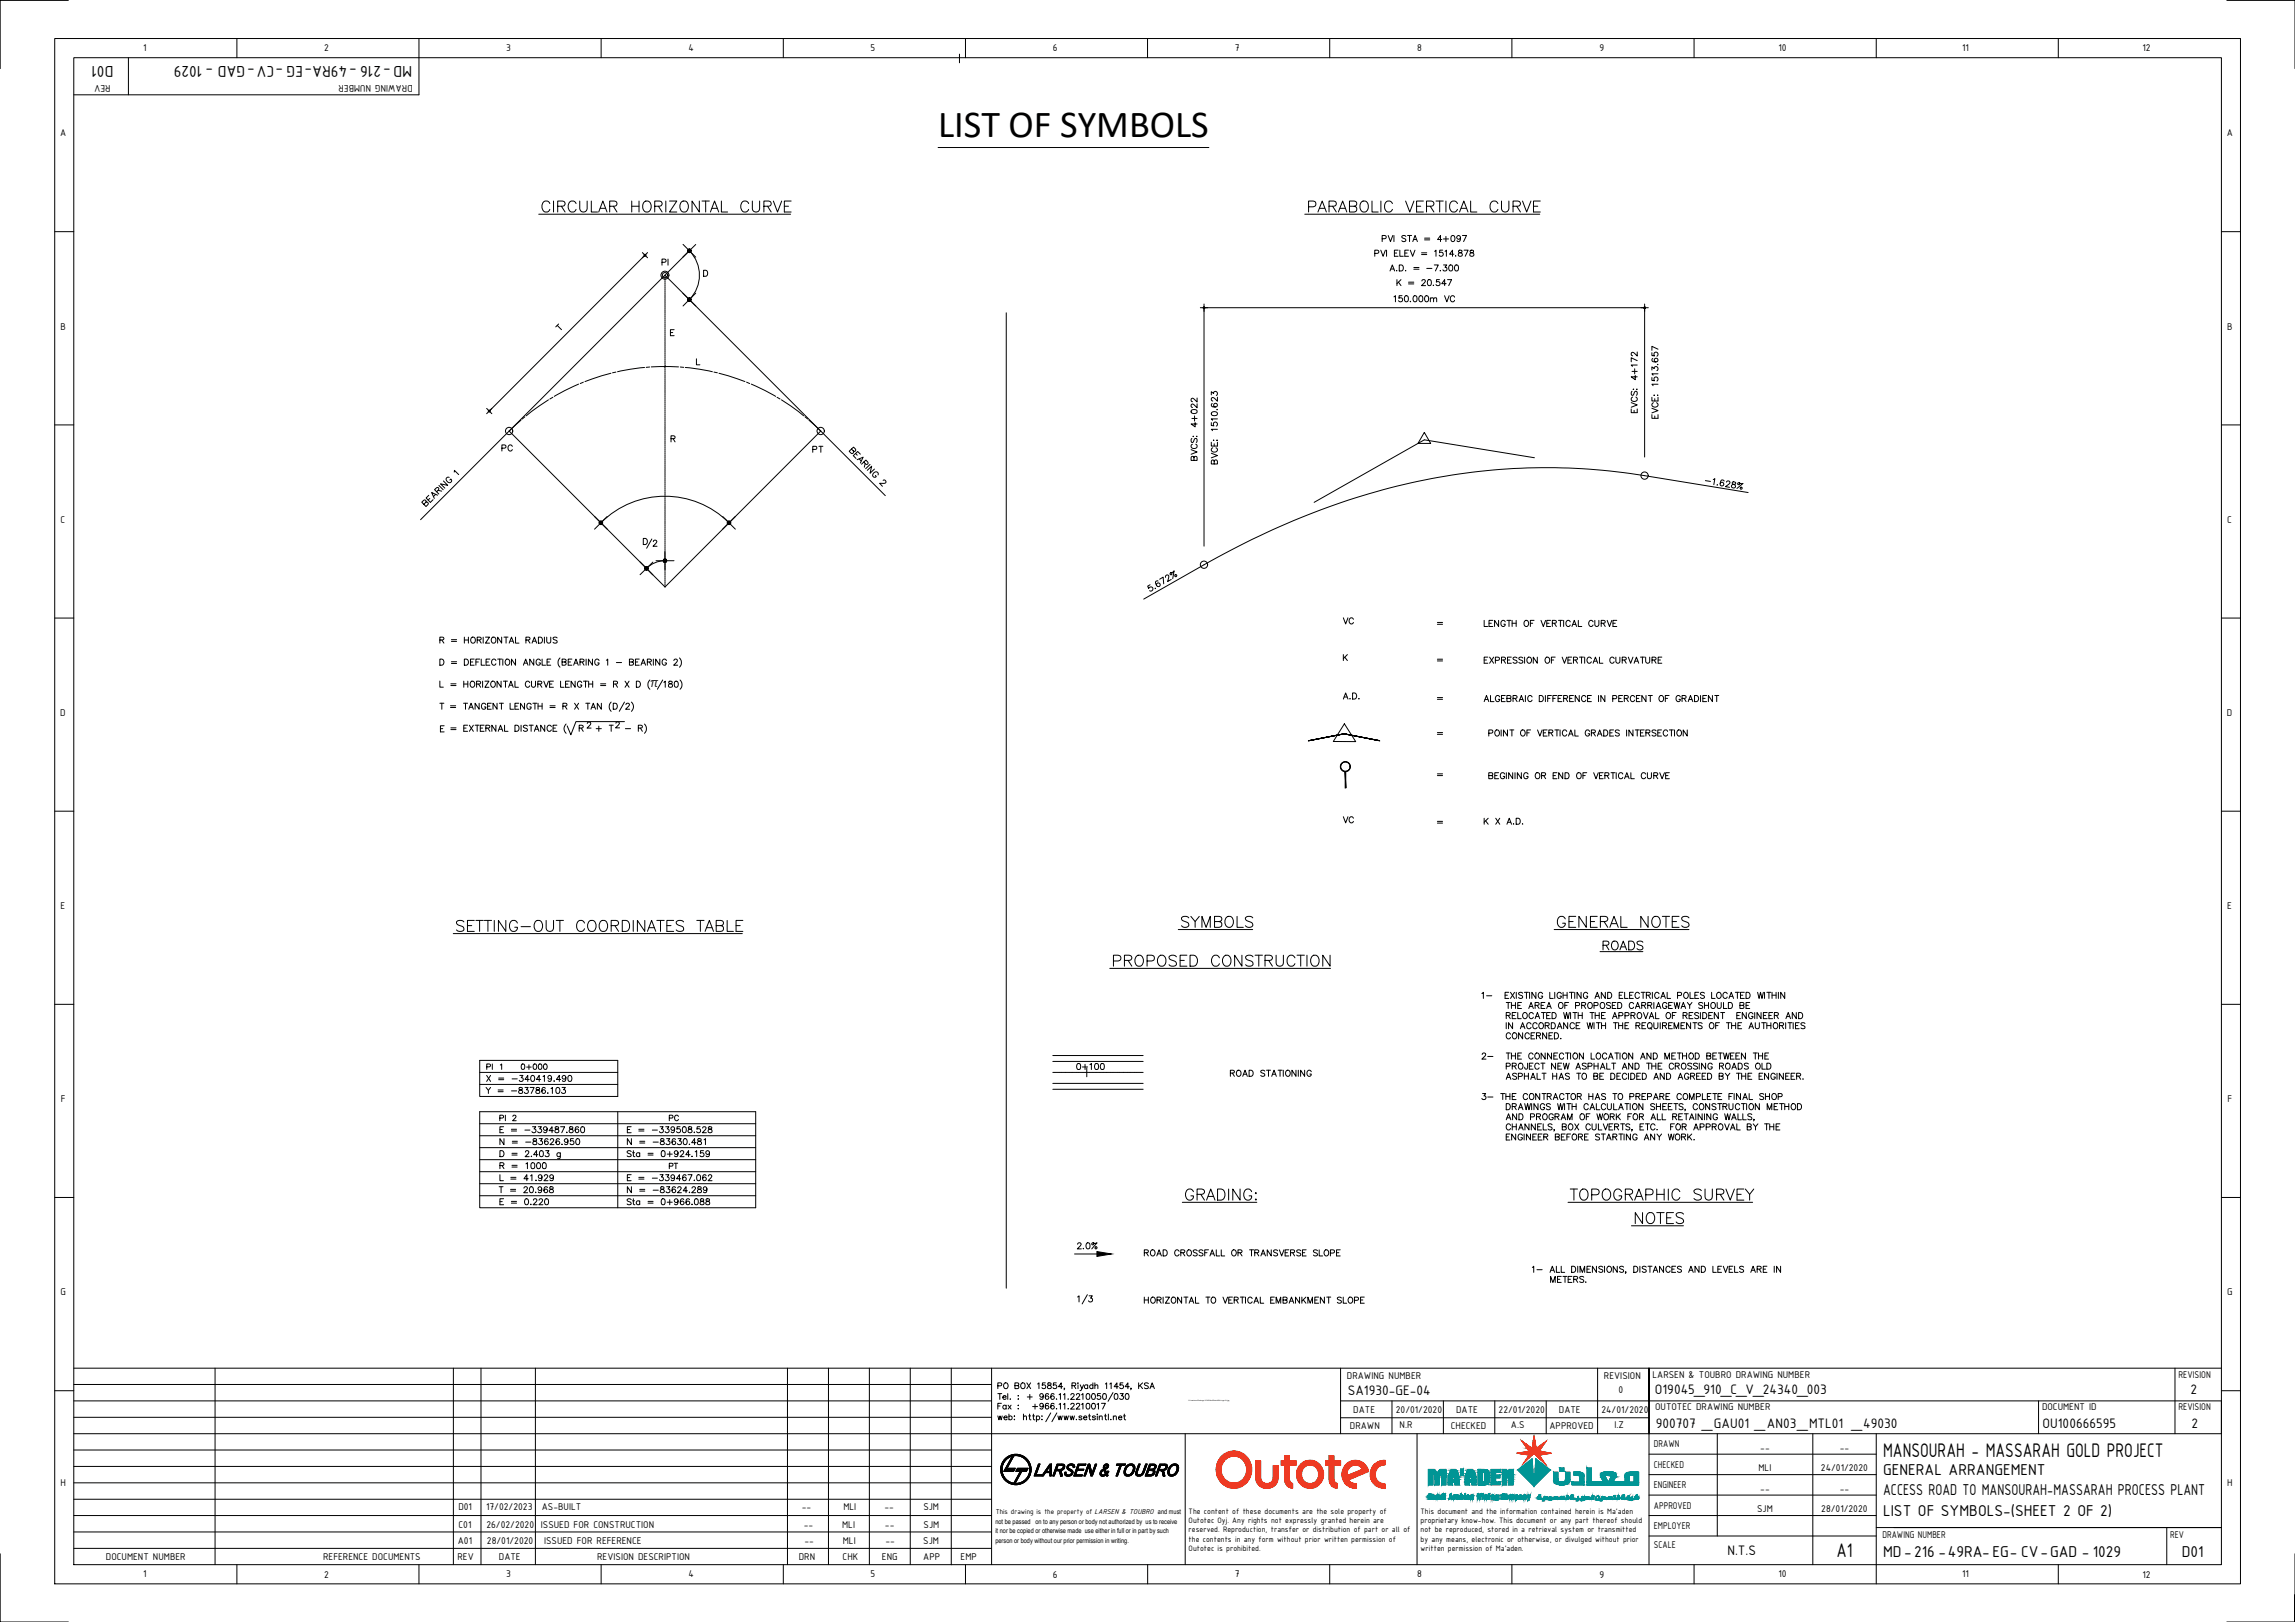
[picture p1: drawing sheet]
<svg xmlns="http://www.w3.org/2000/svg" width="841mm" height="594mm" viewBox="0 0 841 594" stroke-linecap="round" stroke-linejoin="round" font-family="sans-serif">
<defs><g id="words">
<text font-size="14" x="343.8" y="50.3">LIST OF SYMBOLS</text>
<g font-size="8.8">
<text x="196.5" y="79.7">%%uCIRCULAR HORIZONTAL CURVE</text>
<text x="477.3" y="79.7">%%uPARABOLIC VERTICAL CURVE</text>
<text x="568.7" y="341.8">%%UGENERAL NOTES</text>
<text x="165.1" y="343.3">%%USETTING-OUT COORDINATES TABLE</text>
<text x="405.7" y="356">%%UPROPOSED CONSTRUCTION</text>
<text x="573.6" y="441.7">%%UTOPOGRAPHIC SURVEY</text>
</g>
<g font-size="7.8">
<text x="690.1" y="533.6">MANSOURAH - MASSARAH GOLD PROJECT</text>
<text x="673" y="570.3">A1</text>
</g>
<text font-size="7.1" x="236" y="202.1">/2</text>
<text font-size="6.6" x="394.1" y="478.7">1/3</text>
<g font-size="6.2">
<text x="41.6" y="24.1" transform="rotate(180 41.6 24.1)">D01</text>
<text x="151" y="24.1" transform="rotate(180 151 24.1)">MD-216 -49RA-EG -CV-GAD - 1029</text>
<text x="690.1" y="540.1">GENERAL ARRANGEMENT</text>
<text x="690.1" y="547.6">ACCESS ROAD TO MANSOURAH-MASSARAH PROCESS PLANT</text>
<text x="690.1" y="555.1">LIST OF SYMBOLS-(SHEET 2 OF 2)</text>
<text x="690.1" y="570.1">MD-216 -49RA-EG- CV-GAD - 1029</text>
<text x="799.5" y="570.1">D01</text>
</g>
<g font-size="5.7">
<text x="509.8" y="111.8">150.000m VC</text>
<text x="183.1" y="166.5">PC</text>
<text x="491.4" y="302.7">VC</text>
<text x="551" y="370.8">THE AREA OF PROPOSED CARRIAGEWAY SHOULD BE</text>
<text x="551" y="378.2">IN ACCORDANCE WITH THE REQUIREMENTS OF THE AUTHORITIES</text>
<text x="551" y="393">PROJECT NEW ASPHALT AND THE CROSSING ROADS OLD</text>
<text x="177.1" y="401.8">Y = -83786.103</text>
<text x="551" y="411.7">AND PROGRAM OF WORK FOR ALL RETAINING WALLS,</text>
<text x="182.4" y="416.3">E = -339487.860</text>
<text x="229" y="416.3">E = -339508.528</text>
<text x="418.4" y="478.7">HORIZONTAL TO VERTICAL EMBANKMENT SLOPE</text>
</g>
<g font-size="5.4">
<text x="493.9" y="511.1">SA1930-GE-04</text>
<text x="606.5" y="510.6">O19045_910_C_V_24340_003</text>
<text x="802.7" y="510.6">2</text>
<text x="606.8" y="523.1">900707 _GAU01 _AN03_MTL01 _49030</text>
<text x="748.5" y="523.1">OU100666595</text>
<text x="803" y="523.1">2</text>
<text x="633" y="569.7">N.T.S</text>
</g>
<g font-size="5.3">
<text x="505.5" y="89.6">PVI STA = 4+097</text>
<text x="245.9" y="98.4" transform="rotate(-90 245.9 98.4)">PI</text>
<text x="508.4" y="100.5">A.D. = -7.300</text>
<text x="511.2" y="105.8">K = 20.547</text>
<text x="202.8" y="122.1">T</text>
<text x="601.1" y="152.4" transform="rotate(-90 601.1 152.4)">EVCS: 4+172</text>
<text x="297" y="166.9">PT</text>
<text x="439.9" y="169.7" transform="rotate(-90 439.9 169.7)">BVCS: 4+022</text>
<text x="447.3" y="171.1" transform="rotate(-90 447.3 171.1)">BVCE: 1510.623</text>
<text x="491.4" y="229.7">VC</text>
<text x="542.9" y="230.7">LENGTH OF VERTICAL CURVE</text>
<text x="160.2" y="236.7">R = HORIZONTAL RADIUS</text>
<text x="542.9" y="244.1">EXPRESSION OF VERTICAL CURVATURE</text>
<text x="491.4" y="257.2">A.D.</text>
<text x="542.9" y="258.2">ALGEBRAIC DIFFERENCE IN PERCENT OF GRADIENT</text>
<text x="544.7" y="286.5">BEGINING OR END OF VERTICAL CURVE</text>
<text x="542.9" y="303">K X A.D.</text>
<text x="542.2" y="366.9">1- EXISTING LIGHTING AND ELECTRICAL POLES LOCATED WITHIN</text>
<text x="551" y="374.3">RELOCATED WITH THE APPROVAL OF RESIDENT ENGINEER AND</text>
<text x="551" y="381.7">CONCERNED.</text>
<text x="542.2" y="389.1">2- THE CONNECTION LOCATION AND METHOD BETWEEN THE</text>
<text x="177.4" y="393">PI 1 0+000</text>
<text x="393.7" y="393">0+100</text>
<text x="450.1" y="395.5">ROAD STATIONING</text>
<text x="177.4" y="397.2">X = -340419.490</text>
<text x="551" y="396.5">ASPHALT HAS TO BE DECIDED AND AGREED BY THE ENGINEER.</text>
<text x="542.2" y="403.9">3- THE CONTRACTOR HAS TO PREPARE COMPLETE FINAL SHOP</text>
<text x="182.4" y="411.7">PI 2</text>
<text x="244.5" y="411.7">PC</text>
<text x="551" y="418.7">ENGINEER BEFORE STARTING ANY WORK.</text>
<text x="182.4" y="420.5">N = -83626.950</text>
<text x="229" y="420.5">N = -83630.481</text>
<text x="229" y="424.7">Sta = 0+924.159</text>
<text x="182.4" y="429.3">R = 1000</text>
<text x="244.5" y="429.3">PT</text>
<text x="182.4" y="433.6">L = 41.929</text>
<text x="229" y="433.6">E = -339467.062</text>
<text x="182" y="438.1">T = 20.968</text>
<text x="182.4" y="442.4">E = 0.220</text>
<text x="229" y="438.1">N = -83624.289</text>
<text x="229" y="442.4">Sta = 0+966.088</text>
<text x="394.1" y="458.6">2.0%</text>
<text x="418.4" y="461.1">ROAD CROSSFALL OR TRANSVERSE SLOPE</text>
</g>
<text font-size="4.8" x="238.4" y="251.6">π</text>
<g font-size="3.9">
<text x="52.5" y="18.8">1</text>
<text x="118.8" y="18.9">2</text>
<text x="185.5" y="18.7">3</text>
<text x="252.3" y="18.8">4</text>
<text x="319" y="18.7">5</text>
<text x="385.9" y="18.8">6</text>
<text x="452.6" y="18.8">7</text>
<text x="519.3" y="18.8">8</text>
<text x="586.1" y="18.7">9</text>
<text x="651.7" y="18.8">10</text>
<text x="719.1" y="18.8">11</text>
<text x="785.1" y="18.9">12</text>
<text x="40.5" y="31" transform="rotate(180 40.5 31)">REV</text>
<text x="151.2" y="31" transform="rotate(180 151.2 31)">DRAWING NUMBER</text>
<text x="22" y="50">A</text>
<text x="816" y="50">A</text>
<text x="22.2" y="120.7">B</text>
<text x="816.2" y="120.7">B</text>
<text x="22.2" y="191.4">C</text>
<text x="816.2" y="191.4">C</text>
<text x="22.1" y="262.2">D</text>
<text x="816.1" y="262.2">D</text>
<text x="22.2" y="333">E</text>
<text x="816.2" y="333">E</text>
<text x="22.3" y="403.7">F</text>
<text x="816.3" y="403.7">F</text>
<text x="22.2" y="474.4">G</text>
<text x="816.2" y="474.4">G</text>
<text x="493.6" y="505.2">DRAWING NUMBER</text>
<text x="587.8" y="505.2">REVISION</text>
<text x="605.6" y="504.6">LARSEN &amp; TOUBRO DRAWING NUMBER</text>
<text x="798.3" y="504.6">REVISION</text>
<text x="593.1" y="510.1">0</text>
<text x="495.9" y="517.5">DATE</text>
<text x="511.5" y="517.5">20/01/2020</text>
<text x="533.6" y="517.5">DATE</text>
<text x="549.2" y="517.5">22/01/2020</text>
<text x="571.3" y="517.5">DATE</text>
<text x="586.9" y="517.5">24/01/2020</text>
<text x="606.5" y="516.6">OUTOTEC DRAWING NUMBER</text>
<text x="748.3" y="516.6">DOCUMENT ID</text>
<text x="798.3" y="516.6">REVISION</text>
<text x="494.7" y="523.3">DRAWN</text>
<text x="512.9" y="523">N.R</text>
<text x="531.7" y="523.3">CHECKED</text>
<text x="553.7" y="523">A.S</text>
<text x="567.8" y="523.3">APPROVED</text>
<text x="591.6" y="523">I.Z</text>
<text x="606.1" y="530.1">DRAWN</text>
<text x="645.1" y="531.3">--</text>
<text x="674.2" y="531.3">--</text>
<text x="606.1" y="537.6">CHECKED</text>
<text x="644.4" y="538.8">MLI</text>
<text x="667.3" y="538.8">24/01/2020</text>
<text x="22.2" y="544.2">H</text>
<text x="606.1" y="545.1">ENGINEER</text>
<text x="816.2" y="544.2">H</text>
<text x="645.1" y="546.4">--</text>
<text x="674.2" y="546.4">--</text>
<text x="168" y="553.1">D01</text>
<text x="178.1" y="553.1">17/02/2023</text>
<text x="198.5" y="553.1">AS-BUILT</text>
<text x="293.8" y="553.1">--</text>
<text x="309.1" y="553.1">MLI</text>
<text x="324.1" y="553.1">--</text>
<text x="338.4" y="553.1">SJM</text>
<text x="606.1" y="552.6">APPROVED</text>
<text x="643.9" y="553.9">SJM</text>
<text x="667.4" y="553.9">28/01/2020</text>
<text x="168" y="559.6">C01</text>
<text x="178.3" y="559.6">26/02/2020</text>
<text x="198.2" y="559.6">ISSUED FOR CONSTRUCTION</text>
<text x="294.5" y="559.6">--</text>
<text x="308.6" y="559.6">MLI</text>
<text x="324.3" y="559.6">--</text>
<text x="338.4" y="559.6">SJM</text>
<text x="606.1" y="560.1">EMPLOYER</text>
<text x="689.8" y="563.2">DRAWING NUMBER</text>
<text x="795.3" y="563.2">REV</text>
<text x="167.8" y="565.6">A01</text>
<text x="178.5" y="565.6">28/01/2020</text>
<text x="199.4" y="565.6">ISSUED FOR REFERENCE</text>
<text x="294.8" y="565.6">--</text>
<text x="308.8" y="565.6">MLI</text>
<text x="324.5" y="565.6">--</text>
<text x="338.4" y="565.6">SJM</text>
<text x="606.1" y="567">SCALE</text>
<text x="38.8" y="571.3">DOCUMENT NUMBER</text>
<text x="118.4" y="571.3">REFERENCE DOCUMENTS</text>
<text x="167.7" y="571.3">REV</text>
<text x="182.8" y="571.3">DATE</text>
<text x="218.8" y="571.3">REVISION DESCRIPTION</text>
<text x="292.7" y="571.3">DRN</text>
<text x="308.8" y="571.3">CHK</text>
<text x="323.2" y="571.3">ENG</text>
<text x="338.4" y="571.3">APP</text>
<text x="352" y="571.3">EMP</text>
<text x="52.5" y="577.7">1</text>
<text x="118.8" y="577.8">2</text>
<text x="185.5" y="577.7">3</text>
<text x="252.3" y="577.7">4</text>
<text x="319" y="577.7">5</text>
<text x="385.9" y="577.8">6</text>
<text x="452.6" y="577.7">7</text>
<text x="519.3" y="577.7">8</text>
<text x="586.1" y="577.9">9</text>
<text x="651.7" y="577.7">10</text>
<text x="719.1" y="577.7">11</text>
<text x="785.1" y="577.8">12</text>
</g>
<g font-size="3.5">
<text x="526" y="230">=</text>
<text x="526" y="243.4">=</text>
<text x="526" y="257.5">=</text>
<text x="526" y="270.2">=</text>
<text x="526" y="285.4">=</text>
<text x="526" y="302.7">=</text>
</g>
<g font-size="3.1">
<text x="435.6" y="554.6">The content of these documents are the sole property of</text>
<text x="435.6" y="557.9">Outotec Oyj. Any rights not expressly granted herein are</text>
<text x="520.6" y="554.6">This document and the information contained herein is Ma'aden</text>
<text x="520.6" y="557.9">proprietary know-how. This document or any part thereof should</text>
<text x="435.6" y="561.3">reserved. Reproduction, transfer or distribution of part or all of</text>
<text x="520.6" y="561.3">not be reproduced, stored in a retrieval system or transmitted</text>
<text x="435.6" y="564.6">the contents in any form without prior written permission of</text>
<text x="435.6" y="567.9">Outotec is prohibited.</text>
<text x="520.6" y="564.6">by any means, electronic or otherwise, or divulged without prior</text>
<text x="520.6" y="567.9">written permission of Ma'aden.</text>
</g>
<text font-size="2.8" x="364.9" y="554.4">This drawing is the property of LARSEN &amp; TOUBRO and must</text>
<g font-size="2.5">
<text x="364.8" y="558">not be passed on to any person or body not authorized by us to receive</text>
<text x="364.8" y="561.7">it nor be copied or otherwise made use either in full or in part by such</text>
<text x="364.8" y="565.2">person or body without our prior permission in writing.</text>
</g>
<text font-size=".6" x="435.6" y="513.3">G:\new\mns\Package 1\CAD\Xerf\Sets-KSA-Logo-01.jpg</text>
</g></defs>
<!-- layer: TITLE -->
<g fill="none" stroke="#000" stroke-width=".37">
<path d="M197.4 78.5h92.3M478.1 78.5h86.1M435.6 336.2a1.52 1.52 0 0 0-2.6 .4l.4 .6 1.5 .5a.95 .95 0 0 1 .7 .8 .95 .95 0 0 1-.3 .9 1.75 1.75 0 0 1-2.3-.3M436.4 335.6l1.6 1.9v2.2M439.5 335.6l-1.5 1.9M440.5 339.7v-4.1l1.5 4.1 1.5-4.1v4.1M445.1 337.5l2.3-.2a.92 .92 0 0 0 0-1.5l-2.3-.2v4.1l2.3-.3a1.06 1.06 0 0 0 0-1.7l-.6-.2M449.3 336.2a1.51 1.51 0 0 1 1.7-.5 1.51 1.51 0 0 1 1 1.5 1.75 1.75 0 0 1-.4 1.9 1.75 1.75 0 0 1-1.9 .3 2.43 2.43 0 0 1-.4-3.2zM453.3 335.6v4.1h2.3M459.1 336.2a1.56 1.56 0 0 0-2.7 .4l.4 .6 1.5 .5a.98 .98 0 0 1 .4 1.7 1.83 1.83 0 0 1-2.3-.3M166.1 341.9h105.9M406.7 354.7h80.9"/>
<path d="M431.8 340.5h27.2M569.5 340.5h49.4M385.8 386.6h33.1M385.8 399h33.1M437.3 436.5a1.48 1.48 0 0 0-1.7-1 1.48 1.48 0 0 0-1.1 1.6 1.76 1.76 0 0 0 .4 1.9 1.76 1.76 0 0 0 1.9 .3l.5-.7v-.6h-.9M438.7 437.4l2.3-.2a.92 .92 0 0 0 0-1.5l-2.3-.2v4.1M440 437.4l1.4 2.2M442.2 439.6l1.5-4.1 1.5 4.1M442.8 438.2h1.9M446.2 435.5h1.3a2.17 2.17 0 0 1 1.4 2 2.17 2.17 0 0 1-1.4 2.1h-1.3zM450.2 435.5v4.1M454.4 435.5v4.1l-2.6-4.1v4.1"/>
<path d="M458.7 436.5a1.48 1.48 0 0 0-1.7-1 1.48 1.48 0 0 0-1.2 1.6 1.76 1.76 0 0 0 .4 1.9 1.76 1.76 0 0 0 1.9 .3l.6-.7v-.6h-1M460 437.1l.2-.2 .2 .2zM460 439.3h.4l-.2 .3zM433.3 440.4h27.3M574.6 440.4h67.7M597.9 449h19M601.9 444.1v4.1l-2.6-4.1v4.1M603.7 444.7a1.51 1.51 0 0 1 1.7-.5 1.51 1.51 0 0 1 1 1.5 1.76 1.76 0 0 1-.4 1.9 1.76 1.76 0 0 1-2 .3 2.49 2.49 0 0 1-.3-3.2zM608.5 444.1v4.1M610.8 446h1.5M613.3 444.1h-2.5v4.1h2.5M617 444.7a1.56 1.56 0 0 0-2.8 .4l.8 .7a2.08 2.08 0 0 1 2 1.2v.6a1.76 1.76 0 0 1-2.8 0"/>
</g>
<!-- layer: LEGEND -->
<g fill="none" stroke="#000" stroke-width=".37">
<path d="M236.3 93.5l-57 57.1M252.7 91.9a12.6 12.6 0 0 1 0 17.8M257.8 99h.8a1.18 1.18 0 0 1 .7 1.1 1.18 1.18 0 0 1-.7 1.1h-.8zM503.8 92.8l1.3-.1v-.9l-1.3-.2v2.3M506 91.6l.8 2.3 .9-2.3M508.1 91.6v2.3M511 92.7h.8M512.3 91.6h-1.3v2.3h1.3M513 91.6v2.3h1.3M514.8 92.7h.8M516.2 91.6h-1.4v2.3h1.4M516.8 91.6l.9 2.3 .8-2.3"/>
<path d="M520.9 92.6h1.9M520.9 93.2h1.9M525.7 92l.5-.4v2.3M528.7 91.6h-1.1l-.1 1a.79 .79 0 0 1 1.2-.1 .79 .79 0 0 1-.1 1.2 .79 .79 0 0 1-1.2-.3M529.5 92l.5-.4v2.3M532.8 93.1h-1.6l1.1-1.5v2.3M533.4 93.7h.2M534.6 91.8v.6l.9 .3 .4 .4a.73 .73 0 0 1-.9 .8 .73 .73 0 0 1-.5-1l1.3-.7-.1-.4-.4-.2zM536.5 91.6h1.5l-1.1 2.3M538.8 91.8v.6l1 .3 .3 .4a.73 .73 0 0 1-.8 .8 .73 .73 0 0 1-.6-1l1.3-.7-.1-.4-.3-.2zM441.2 112.7v87.3M441.3 112.7h161.4v54.7"/>
<path d="M245.7 121.8h.8M247 120.7h-1.3v2.3h1.3M255.2 131.4v2.2h1.3M605.4 138.3v1l.9 .2a.79 .79 0 0 1 0-1.2 .79 .79 0 0 1 1.2 .1 .79 .79 0 0 1-.3 1.1M605.4 135.5v-1.1l.8 .6a.73 .73 0 0 1 1.2-.6 .73 .73 0 0 1-.2 1.3M605.4 129.2v1l.9 .2a.79 .79 0 0 1 0-1.2 .79 .79 0 0 1 1.2 .1 .79 .79 0 0 1-.3 1.1M605.7 131.3l-.3 .4a1.19 1.19 0 0 0 1 .9 1.19 1.19 0 0 0 1.2-.8 .69 .69 0 0 0-.7-.6 .69 .69 0 0 0-.7 .6 .69 .69 0 0 0 .6 .8M607.5 133.4l-.1 .1M607.6 136.9h-2.2l.4 .5M607.6 127.9l-2.2-1.1v1.5M186.6 157.9l-32.5 32.4M300.8 157.9l23.6 23.6"/>
<path d="M605.4 151.9v1.3h2.2v-1.3M605.4 149.5l2.2 .9-2.2 .8M605.4 145.5v1.4h2.2v-1.4M605.9 147.5a.82 .82 0 0 0-.6 .9 .82 .82 0 0 0 .9 .7h.5a.82 .82 0 0 0 .9-.7 .82 .82 0 0 0-.6-.9M606.2 144.7v.2zM606.4 146v.9M606.4 152.4v.8M607.5 144.7v.2zM607.6 140.7h-2.2l.4 .6M160.5 179.6l1.4 .3M160.9 177.8l1.5 1.6M162.5 176.2l1.6 1.6-2.7-.6 1.6 1.6"/>
<path d="M164.6 174.9a.8 .8 0 0 0-1 .2 .8 .8 0 0 0 .1 1.1 .9 .9 0 0 0 1 .6 .9 .9 0 0 0 .8-.9l-.3-.5-.4 .4M166.4 172.9l.1-.6 1.6 1.5M245.9 160.7l1.3-.1 .1-.8-1.4-.2v2.3M246.7 160.7l.7 1.2M312 164.5l1 .8 .6-.4-.8-1.1-1.6 1.5 1.1 .8 .4-.3v-.6M313.5 166.1l.6 .6M314.1 168.4l2.2-1-1 2.2M314.9 168.1l.7 .7M315.3 166.3l-1-.9-1.6 1.5 1 1M316.6 169.2l.9 .9 .5-.2v-.7l-.7-.7-1.6 1.5M317.1 169.8l-.4 1.3M318.8 170.1l-1.6 1.6"/>
<path d="M320.4 171.8l-1.6 1.5 .6-2.6-1.6 1.6M321.8 174a.92 .92 0 0 0-.6-1.2 .92 .92 0 0 0-1.2 .6 .8 .8 0 0 0-.1 1.1 .8 .8 0 0 0 1.2 0l-.3-.4M323.6 176l.7-.1 .4 .5-.1 .4-2.2 .2 1 1.1M625 176l1.8 .3M627.8 175.7l.6-.4-.4 2.2M629.3 177.5l.1 .1M631.8 176.2l-.6-.4a1.2 1.2 0 0 0-.8 1 1.2 1.2 0 0 0 .6 1.2 .67 .67 0 0 0 .7-.6 .67 .67 0 0 0-.5-.7 .67 .67 0 0 0-.8 .4M632.7 176.6l.5-.5 .8 .6-.5 .6-1.2 .9 1.5 .3M635 176.5l-.2 .4 .3 .4a.74 .74 0 0 1 .9 .6 .74 .74 0 0 1-.6 .8l-.8-.3-.1-.5 .4-.4 1-.2 .2-.4-.4-.4zM637.4 176.8v.7h-.5v-.7l1.3 .4 .6-.1-2.3 1.8M637.9 178.5l.6 .2-.2 .4-.4 .1zM156 184h.7l.3 .4-.9 1.1-1.6-1.5 1.2-.9 .4 .6-.8 1"/>
<path d="M157.1 181.4l-.9 1 1.5 1.6 1-1M157.5 182.6l-.6 .5M159.6 181.1l-.7 .7M160 180.1l.8-1-.4-.6-1.2 .8 1.6 1.6M160.3 181.4l-2.1-1 1 2.2M421.5 214.2l-.9 .5 .3 .9a.79 .79 0 0 1 1.1-.7 .79 .79 0 0 1 .4 1.1 .79 .79 0 0 1-1.1 .3M423.3 215.4h.1M424.4 212.8l-.2-.1a1.11 1.11 0 0 0-.7 1.4 1.11 1.11 0 0 0 1.3 .7 .69 .69 0 0 0 .3-.9 .69 .69 0 0 0-.9-.3 .69 .69 0 0 0-.3 .9M425 212.1l1.2-.7 .3 2.4M427.1 211.5v-.5l.5-.4 .7 .3-.4 2.1 1.3-.8M429.1 209.7l.4 .5-.3 .3h-.3l-.1-.5 1.5-.9-.5 2.8M430.6 210.5l.6 .2-.3 .6-.4-.3z"/>
<path d="M492.3 239.7v2.2M493.8 239.7l-1.5 1.5M161.2 241.4a1.21 1.21 0 0 1 1.4 .6 1.21 1.21 0 0 1-.4 1.5l-1 .1zM161.2 249.4v2.3h1.3M161.2 257.6h1.5M161.9 257.6v2.2M165.1 258.5h1.9M165.1 259.1h1.9M165.2 250.5h1.9M165.2 251.1h1.9M165.4 242.4h1.9M165.4 243h1.9"/>
<path d="M169.9 257.6h1.5M170 249.5v2.2M170 250.5h1.4M170.2 241.4h.7a1.21 1.21 0 0 1 .8 1.1 1.21 1.21 0 0 1-.8 1.1h-.7zM170.6 257.6v2.2M171.4 249.5v2.2M171.8 259.8l.8-2.2 .9 2.2M172.1 259.1h1M172.4 242.5h.9M172.5 249.8l.2-.2a1.03 1.03 0 0 1 1.3 1 1.03 1.03 0 0 1-1.3 1l-.4-.7zM173.8 241.4h-1.4v2.2h1.4M174.4 242.5h.9"/>
<path d="M174.7 250.5h1.2l.2-.6-.5-.4h-.9v2.2M175.4 250.5l.7 1.2M175.6 257.6v2.2l-1.5-2.2v2.2M175.8 241.4h-1.4v2.2M176.3 241.4v2.2h1.3M176.9 249.5v2.2M177.7 249.5h1.5l-1.5 2.2h1.5M178 258.1a.91 .91 0 0 0-1.2-.4 .91 .91 0 0 0-.4 1.2 .81 .81 0 0 0 .8 .9 .81 .81 0 0 0 .8-.9h-.5M178.1 242.5h.9M178.7 258.6h.8M179.5 241.4h-1.4v2.2h1.4M180 257.6h-1.3v2.2h1.3"/>
<path d="M180 249.8l.2-.2a1.03 1.03 0 0 1 1.3 1 1.03 1.03 0 0 1-1.3 1l-.4-.7zM181.7 241.9a.8 .8 0 0 0-.9-.5 .8 .8 0 0 0-.6 .8v.6a.8 .8 0 0 0 .6 .8 .8 .8 0 0 0 .9-.5M182.1 257.6v2.2l-1.4-2.2v2.2M182.4 241.4h1.4M183 257.6h1.5M183.1 241.4v2.2M183.6 249.5v2.2l-1.5-2.2v2.2M183.8 257.6v2.2M184.3 241.4v2.2M184.5 249.5h1.5M185.2 249.5v2.2M185.5 241.5a1.03 1.03 0 0 1 1.3 1 1.03 1.03 0 0 1-1.3 1l-.4-.7z"/>
<path d="M186.4 251.7l.8-2.2 .9 2.2M186.7 251h1.1M186.9 257.6v2.2h1.3M188.7 249.5v2.2h1.3M188.7 258.6h.9M188.9 241.4v2.2l-1.5-2.2v2.2M190.1 257.6h-1.4v2.2h1.4M191.8 243.6l.8-2.2 .9 2.2M192.1 242.9h1.1M192.2 257.6v2.2l-1.5-2.2v2.2M194.1 250a.82 .82 0 0 0-.9-.5 .82 .82 0 0 0-.7 .8v.6a.82 .82 0 0 0 .7 .8 .82 .82 0 0 0 .9-.5M194.6 258.1a.81 .81 0 0 0-.9-.5 .81 .81 0 0 0-.6 .8 .92 .92 0 0 0 .2 1.2 .92 .92 0 0 0 1.2-.1l.1-.6h-.5"/>
<path d="M194.8 249.5v1.6l.6 .6 .5-.1 .3-.5v-1.6M195.3 257.6h1.5M195.6 241.4v2.2l-1.5-2.2v2.2M196 257.6v2.2M197.1 250.5h1.3l.2-.6-.6-.4h-.9v2.2M197.2 258.6h1.5M197.2 257.6v2.2M197.8 250.5l.8 1.2M198 241.9a.8 .8 0 0 0-.9-.5 .8 .8 0 0 0-.6 .8v.6a.79 .79 0 0 0 .7 .9 .79 .79 0 0 0 .8-.9h-.5M198.7 241.4v2.2h1.2M198.7 257.6v2.2M199.3 249.5l.8 2.2 .9-2.2"/>
<path d="M200.5 242.5h.8M201.4 250.5h.9M201.5 258.5h1.9M201.5 259.1h1.9M201.8 241.4h-1.3v2.2h1.3M202.8 249.5h-1.4v2.2h1.4M205.2 241a2.33 2.33 0 0 0 0 3.4M205.4 249.5v2.2h1.3M206 242.5l1.2-.1 .3-.6-.6-.4h-.9v2.2l1.3-.2 .2-.5-.6-.4M206.3 258.6l1.2-.1 .2-.7-1.4-.2v2.2M207 258.6l.8 1.2M207.2 250.5h.9"/>
<path d="M208.2 242.5h.9M208.6 249.5h-1.4v2.2h1.4M209.6 241.4h-1.4v2.2h1.4M210.2 243.6l.9-2.2 .8 2.2M210.6 257.6l1.4 2.2M210.6 242.9h1M210.8 249.5v2.2l-1.5-2.2v2.2M212 257.6l-1.4 2.2M212.5 242.5l1.3-.1 .1-.8-1.4-.2v2.2M213.2 250a.8 .8 0 0 0-.9-.5 .8 .8 0 0 0-.7 .8v.6a.79 .79 0 0 0 .8 .8 .79 .79 0 0 0 .8-.8h-.5M213.3 242.5l.7 1.1M213.8 249.5h1.5"/>
<path d="M214.6 249.5v2.2M214.7 257.6h1.4M214.8 241.4v2.2M215.4 257.6v2.2M215.7 250.5h1.5M215.7 249.5v2.2M216.6 259.8l.8-2.2 .9 2.2M216.9 259.1h1.1M217.1 241.4v2.2l-1.5-2.2v2.2M217.2 249.5v2.2M219.5 241.9a.8 .8 0 0 0-.9-.5 .8 .8 0 0 0-.6 .8v.6a.79 .79 0 0 0 .7 .9 .79 .79 0 0 0 .8-.9h-.5M220.1 250.5h1.9"/>
<path d="M220.1 251.1h1.9M220.4 257.6v2.2l-1.5-2.2v2.2M222.2 241.8l.5-.4v2.2M224 257.1a2.33 2.33 0 0 0 0 3.4M224.7 257.6h.8a1.16 1.16 0 0 1 .7 1.1 1.16 1.16 0 0 1-.7 1.1h-.8zM224.8 250.5h1.3l.1-.8-1.4-.2v2.2M225.6 250.5l.7 1.2M225.9 242.7h1.9M228.8 257.1l-1.9 3.4M229.1 249.5l1.4 2.2M229.4 258.1l.2-.4 .6-.1 .5 .6-1.4 1.6h1.4M230.5 249.5l-1.4 2.2"/>
<path d="M230.7 242.5l1.2-.1 .2-.6-.5-.4h-.9v2.2l1.3-.2 .1-.5-.5-.4M231.4 257.1a2.24 2.24 0 0 1 0 3.4M232.9 242.5h.8M233.2 249.5a1.21 1.21 0 0 1 1.4 .6 1.21 1.21 0 0 1-.3 1.5l-1.1 .1zM234.3 241.4h-1.4v2.2h1.4M234.9 243.6l.8-2.2 .9 2.2M235.2 242.9h1M237.2 242.5l1.3-.1 .2-.6-.5-.4h-1v2.2M237.9 242.5l.8 1.1M238.2 249.1a2.33 2.33 0 0 0 0 3.3M239.4 241.4v2.2M241.8 241.4v2.2l-1.5-2.2v2.2"/>
<path d="M242.9 249.1l-2 3.3M243.3 249.9l.5-.4v2.2M244.2 241.9a.8 .8 0 0 0-.9-.5 .8 .8 0 0 0-.7 .8v.6a.79 .79 0 0 0 .8 .9 .79 .79 0 0 0 .8-.9h-.5M245.2 249.6v.6l.9 .3 .4 .5a.73 .73 0 0 1-.9 .8 .73 .73 0 0 1-.5-1l1.2-.8-.1-.4-.3-.1zM247 241.9l.4-.5h.4l.4 .4-.3 .8-1 1h1.5M247.4 249.6a1.09 1.09 0 0 1 1.3 .8 1.09 1.09 0 0 1-.8 1.3h-.2a1.45 1.45 0 0 1-.3-2.1zM249 241a2.33 2.33 0 0 1 0 3.4M249.2 249.1a2.33 2.33 0 0 1 0 3.3M492.8 240.7l1 1.2M161.4 266.9h.8M162.8 265.8h-1.4v2.3h1.4M165.2 266.6h1.9"/>
<path d="M165.2 267.2h1.9M170 266.7h.8M171.4 265.6h-1.4v2.3h1.4M172 265.6l1.5 2.3M173.5 265.6l-1.5 2.3M174.1 265.6h1.5M174.9 265.6v2.3M176 266.7h.9M177.4 265.6h-1.4v2.3h1.4M178 266.7l1.3-.1 .2-.6-.5-.4h-1v2.3M178.8 266.7l.7 1.2M181.7 265.6v2.3l-1.5-2.3v2.3"/>
<path d="M182.6 267.9l.8-2.3 .9 2.3M182.9 267.1h1.1M184.9 265.6v2.3h1.3M188.7 265.6h.8a1.21 1.21 0 0 1 .7 1.1 1.21 1.21 0 0 1-.7 1.2h-.8zM191 265.6v2.3M193.3 266l-.6-.4-.9 .4 .1 .4 1.4 .8v.3l-.6 .4-.9-.4M193.9 265.6h1.5M194.6 265.6v2.3M195.8 267.9l.9-2.3 .8 2.3M196.1 267.1h1.1M199.6 265.6v2.3l-1.5-2.3v2.3M202 266.2a.8 .8 0 0 0-.9-.6 .8 .8 0 0 0-.6 .9v.5a.8 .8 0 0 0 .6 .9 .8 .8 0 0 0 .9-.6"/>
<path d="M202.7 266.7h.8M204.1 265.6h-1.4v2.3h1.4M207.5 265.2a2.24 2.24 0 0 0 0 3.4M212.2 266.7l1.3-.1 .2-.6-.5-.4h-1v2.3M213 266.7l.7 1.2M215.2 265l.2-.4 .7-.1 .4 .6-1.4 1.6h1.5M218.5 266.9h1.9M219.4 266v1.9M223.3 265.6h1.4M224 265.6v2.3M225.7 264.9l.2-.4 .7-.1 .4 .6-1.4 1.6h1.5M228.8 264.3h-17.7l-1.9 4.8-1.4-3.2"/>
<path d="M229.2 266.9h1.9M233.9 266.7l1.3-.1 .1-.8-1.4-.2v2.3M234.7 266.7l.7 1.2M236.2 265.2a2.33 2.33 0 0 1 0 3.4M545.6 268.5l1.2-.1 .3-.3-.3-.7-1.2-.1v2.3M548.2 267.4a1.05 1.05 0 0 1 1.3 1 1.05 1.05 0 0 1-1.3 1.1l-.4-.8zM550.1 267.3v2.3M552.4 267.3v2.3l-1.4-2.3v2.3M553.3 267.3h1.5M554 267.3v2.3M557.6 267.4a1.05 1.05 0 0 1 1.3 1 1.05 1.05 0 0 1-1.3 1.1l-.4-.8zM559.5 268.4h.9"/>
<path d="M560.9 267.3h-1.4v2.3M563.4 267.3l.9 2.3 .8-2.3M565.6 268.4h.8M567 267.3h-1.4v2.3h1.4M567.6 268.4l1.3-.1 .2-.5-.2-.4-1.3-.1v2.3M568.3 268.4l.8 1.2M569.8 267.3h1.5M570.6 267.3v2.3M571.7 267.3v2.3M574.2 267.9a.82 .82 0 0 0-1-.6 .82 .82 0 0 0-.7 .9v.5a.82 .82 0 0 0 .7 .9 .82 .82 0 0 0 1-.6M574.8 269.6l.8-2.3 .9 2.3M575.1 268.8h1"/>
<path d="M577.1 267.3v2.3h1.3M582.5 267.9a.82 .82 0 0 0-.9-.6 .82 .82 0 0 0-.7 .9v.5a.81 .81 0 0 0 .8 .9 .81 .81 0 0 0 .8-.9h-.5M583.2 268.4l1.2-.1 .3-.5-.3-.4-1.2-.1v2.3M583.9 268.4l.8 1.2M585.4 269.6l.8-2.3 .9 2.3M585.7 268.8h1.1M587.7 267.3h.8a1.21 1.21 0 0 1 .7 1.2 1.21 1.21 0 0 1-.7 1.1h-.8zM589.9 268.4h.9M591.3 267.3h-1.4v2.3h1.4M593.4 267.7l-.5-.4-.8 .1v.7l1.1 .5 .2 .7-.5 .3-1-.3M596.1 267.3v2.3M598.4 267.3v2.3l-1.5-2.3v2.3"/>
<path d="M599.3 267.3h1.4M600 267.3v2.3M601.2 268.4h.8M602.5 267.3h-1.3v2.3h1.3M603.2 268.4l1.2-.1 .1-.7-1.3-.3v2.3M603.9 268.4l.7 1.2M606.9 267.7l-.6-.4-.7 .1-.1 .7 1.2 .5 .2 .7-.6 .3-.9-.3M607.5 268.4h.9M608.9 267.3h-1.4v2.3h1.4M611.1 267.9a.83 .83 0 0 0-.9-.6 .83 .83 0 0 0-.7 .9v.5a.83 .83 0 0 0 .7 .9 .83 .83 0 0 0 .9-.6M611.7 267.3h1.5M612.5 267.3v2.3"/>
<path d="M613.6 267.3v2.3M614.9 267.4a1.05 1.05 0 0 1 1.3 1 1.05 1.05 0 0 1-1.3 1.1l-.4-.8zM618.3 267.3v2.3l-1.5-2.3v2.3M552 404.2a1.21 1.21 0 0 1 1.4 .6 1.21 1.21 0 0 1-.4 1.5l-1 .2zM553.5 412.2a.8 .8 0 0 0-.9-.6 .8 .8 0 0 0-.6 .9v.5a.8 .8 0 0 0 .6 .9 .8 .8 0 0 0 .9-.6M554.2 405.3l1.2-.1 .2-.8-1.4-.2v2.3M554.2 411.6v2.3M555.7 411.6v2.3M556.4 406.5l.9-2.3 .8 2.3M556.5 413.9l.8-2.3 .9 2.3M558.7 404.2l.6 2.3 .5-2.3 .5 2.3 .6-2.3M560.3 411.6v2.3l-1.5-2.3v2.3"/>
<path d="M561.3 404.2v2.3M562.6 411.6v2.3l-1.4-2.3v2.3M563.6 404.2v2.3l-1.5-2.3v2.3M564.9 411.6h-1.4v2.3M565.5 411.6v2.3h1.3M566 404.8a.8 .8 0 0 0-.9-.6 .8 .8 0 0 0-.6 .9v.5a.79 .79 0 0 0 .7 .9 .79 .79 0 0 0 .8-.9h-.5M568.1 404.6l-.5-.4-.9 .4 .2 .5 1.2 .7v.3l-.5 .4-.9-.4M568.8 412l-.5-.4-1 .4 .2 .5 1.3 .7v.3l-.5 .4-1-.4M570.8 404.2l.5 2.3 .6-2.3 .5 2.3 .5-2.3M572.5 412.7l1.3-.1 .2-.6-.6-.4h-.9v2.3l1.4-.2 .1-.6-.6-.4M573.3 404.2v2.3M574.9 412l.2-.3a1.03 1.03 0 0 1 1.3 1 1.03 1.03 0 0 1-1.3 1l-.4-.7z"/>
<path d="M574.9 404.2v2.3M576.1 404.2v2.3M577.1 411.6l1.5 2.3M577.6 404.2v2.3M578.6 411.6l-1.5 2.3M582 404.8a.8 .8 0 0 0-.9-.6 .8 .8 0 0 0-.6 .9v.5a.8 .8 0 0 0 .6 .9 .8 .8 0 0 0 .9-.6M582.7 406.5l.8-2.3 .9 2.3M582.8 412.2a.82 .82 0 0 0-.9-.6 .82 .82 0 0 0-.7 .9v.5a.82 .82 0 0 0 .7 .9 .82 .82 0 0 0 .9-.6M583.4 411.6v1.6l.7 .7 .5-.2 .3-.5v-1.6M585 404.2v2.3h1.3M585.8 411.6v2.3h1.2M587.5 411.6l.9 2.3 .8-2.3"/>
<path d="M588.4 404.8a.8 .8 0 0 0-.9-.6 .8 .8 0 0 0-.7 .9v.5a.8 .8 0 0 0 .7 .9 .8 .8 0 0 0 .9-.6M589 404.2v1.6l.6 .7 .8-.4 .1-1.9M591 411.6h-1.4v2.3M591.3 404.2v2.3h1.3M591.7 412.7l1.2-.1 .3-.6-.6-.4h-.9v2.3M593.2 406.5l.8-2.3 .9 2.3M594.6 411.6v2.3M596.2 404.2v2.3M597.3 412l-.5-.4-1 .4 .2 .5 1.3 .7v.3l-.5 .4-1-.4M597.4 404.2v2.3M598.5 404.6l.2-.3a1.03 1.03 0 0 1 1.3 1 1.03 1.03 0 0 1-1.3 1l-.5-.7zM602.1 404.2v2.3l-1.5-2.3v2.3"/>
<path d="M602.3 411.6h-1.3v2.3M603.7 411.6v2.3M606.4 404.6l-.5-.4-1 .4 .2 .5 1.3 .7v.3l-.5 .4-1-.4M606.5 412.2a.82 .82 0 0 0-.9-.6 .82 .82 0 0 0-.7 .9v.5a.82 .82 0 0 0 .7 .9 .82 .82 0 0 0 .9-.6M607 404.2v2.3M608.5 404.2v2.3M610.7 404.2h-1.4v2.3M612.8 404.2h-1.4v2.3M613.6 411.6h-1.4v2.3M614.1 404.2v2.3M614.3 412l.2-.3a1.03 1.03 0 0 1 1.3 1 1.03 1.03 0 0 1-1.3 1l-.4-.7zM616.4 412.7l1.3-.1 .1-.8-1.4-.2v2.3"/>
<path d="M616.8 404.6l-.6-.4-.9 .4 .1 .4 1.4 .8v.3l-.6 .4-.9-.4M620.7 413.9l.8-2.3 .9 2.3M622.1 404.8a.82 .82 0 0 0-1-.6 .82 .82 0 0 0-.6 .9v.5a.82 .82 0 0 0 .6 .9 .82 .82 0 0 0 1-.6M622.9 404.6l.2-.3a1.03 1.03 0 0 1 1.3 1 1.03 1.03 0 0 1-1.3 1l-.4-.7zM623 412.8l1.4-.2v-.8l-1.4-.2v2.3M625.2 412.8l1.3-.1 .1-.9-1.4-.2v2.3M626.5 404.2v2.3l-1.5-2.3v2.3M627.5 412.7l1.2-.1 .1-.8-1.3-.2v2.3M628.2 412.7l.7 1.2M628.8 404.6l-.5-.4-.9 .4 .1 .4 1.3 .8v.3l-.5 .4-.9-.4M629.9 412l.2-.3a1.03 1.03 0 0 1 1.3 1 1.03 1.03 0 0 1-1.3 1l-.4-.7zM630.2 404.2v2.3"/>
<path d="M631.4 405.3l1.3-.1 .2-.6-.6-.4h-.9v2.3M632 411.6l.9 2.3 .8-2.3M633.6 404.2v1.6l.6 .7 .8-.4 .1-1.9M634.1 413.9l.9-2.3 .8 2.3M636.5 411.6v2.3h1.2M637.5 404.8a.82 .82 0 0 0-.9-.6 .82 .82 0 0 0-.7 .9v.5a.82 .82 0 0 0 .7 .9 .82 .82 0 0 0 .9-.6M638.9 404.2v2.3M640.1 404.2v2.3M640.3 412.7l1.2-.1 .3-.6-.6-.4h-.9v2.3l1.3-.2 .2-.6-.6-.4M641.1 404.6l.2-.3a1.03 1.03 0 0 1 1.3 1 1.03 1.03 0 0 1-1.3 1l-.4-.7zM643.3 412.7v1.2M644.7 404.2v2.3l-1.5-2.3v2.3"/>
<path d="M646.6 411.6h1.5M647.4 411.6v2.3M647.6 406.5v-2.3l.8 2.3 .9-2.3v2.3M648.5 411.6v2.3M648.5 412.7h1.5M650 411.6v2.3M650.9 412.7h.8M651.5 404.2h-1.4v2.3h1.4M652.3 411.6h-1.4v2.3h1.4M652.9 404.2v2.3M654 404.2v2.3M655.5 404.2v2.3"/>
<path d="M656.6 404.6l.2-.3a1.03 1.03 0 0 1 1.3 1 1.03 1.03 0 0 1-1.3 1l-.4-.7zM658.7 404.2h.8a1.21 1.21 0 0 1 .7 1.1 1.21 1.21 0 0 1-.7 1.2h-.8zM393.8 459.3h10M561.5 464.2l.5-.4v2.2M563.2 465h1.9M568 466l.9-2.2 .8 2.2M568.2 469.7v-2.2l.9 2.2 .8-2.2v2.2M568.3 465.3h1.1M570.3 463.8v2.2h1.3M570.8 468.6h.8M572.1 463.8v2.2h1.3M572.1 467.5h-1.3v2.2h1.3"/>
<path d="M572.8 467.5h1.4M573.5 467.5v2.2M574.7 468.6h.8M575.9 463.8h.8a1.21 1.21 0 0 1 .7 1.1 1.21 1.21 0 0 1-.7 1.1h-.8zM576.1 467.5h-1.4v2.2h1.4M576.7 468.6l1.3-.2 .2-.5-.2-.3-1.3-.1v2.2M577.4 468.6l.8 1.1M578.2 463.8v2.2M579 466v-2.2l.9 2.2 .8-2.2v2.2M580.4 467.8l-.5-.3-1 .3 .2 .5 1.3 .8v.3l-.5 .3-1-.3M581.1 469.5l.1 .1M581.6 464.8h.8"/>
<path d="M582.9 463.8h-1.3v2.2h1.3M585 463.8v2.2l-1.4-2.2v2.2M587.4 464.1l-.5-.3-1 .3 .2 .5 1.3 .8v.3l-.5 .3-1-.3M588 463.8v2.2M589.1 464.1l.2-.2a1.03 1.03 0 0 1 1.3 1 1.03 1.03 0 0 1-1.3 1l-.5-.7zM592.7 463.8v2.2l-1.5-2.2v2.2M595 464.1l-.5-.3-1 .3 .2 .5 1.3 .8v.3l-.5 .3-1-.3M595.8 465.9h-.2h.2l-.2 .5M598.7 463.8h.7a1.19 1.19 0 0 1 .8 1.1 1.19 1.19 0 0 1-.8 1.1h-.7zM600.9 463.8v2.2M603.3 464.1l-.6-.3-.9 .3 .1 .4 1.4 .9v.3l-.6 .3-.9-.3M603.9 463.8h1.5"/>
<path d="M604.6 463.8v2.2M605.8 466l.9-2.2 .8 2.2M606.1 465.3h1.1M609.6 463.8v2.2l-1.5-2.2v2.2M612 464.3a.8 .8 0 0 0-.9-.5 .8 .8 0 0 0-.6 .8v.6a.8 .8 0 0 0 .6 .8 .8 .8 0 0 0 .9-.5M612.7 464.8h.8M614.1 463.8h-1.4v2.2h1.4M616.2 464.1l-.6-.3-.9 .3 .1 .4 1.4 .9v.3l-.6 .3-.9-.3M618.8 466l.9-2.2 .8 2.2M619.2 465.3h1M622.6 463.8v2.2l-1.5-2.2v2.2M623.5 463.8h.7a1.21 1.21 0 0 1 .8 1.1 1.21 1.21 0 0 1-.8 1.1h-.7z"/>
<path d="M627.7 463.8v2.2h1.3M629.5 464.8h.9M630.9 463.8h-1.4v2.2h1.4M631.5 463.8l.9 2.2 .8-2.2M633.7 464.8h.8M635 463.8h-1.3v2.2h1.3M635.7 463.8v2.2h1.2M639 464.1l-.6-.3-.9 .3 .1 .4 1.4 .9v.3l-.6 .3-.9-.3M641.6 466l.8-2.2 .9 2.2M641.9 465.3h1.1M643.9 464.8l1.3-.1 .1-.7-1.4-.2v2.2M644.7 464.8l.7 1.2"/>
<path d="M646.2 464.8h.8M647.5 463.8h-1.3v2.2h1.3M650.2 463.8v2.2M652.5 463.8v2.2l-1.5-2.2v2.2"/>
</g>
<!-- layer: CENTERLINE -->
<g fill="none" stroke="#000" stroke-width=".37">
<path d="M213.8 140l-1.2 .5M223.9 136.7l-9.5 3.1M225.7 136.3l-1.2 .2M236.2 134.6l-9.9 1.6M238.1 134.4l-1.3 .1M238.7 134.4h10M243.9 134l-.5 .4M249.3 134.4l1.3 .1M251.1 134.6l10 1.6M261.6 136.3l1.3 .2M263.5 136.7l9.5 3.1M273.6 140l1.1 .5"/>
<path d="M190.9 153.9l-4.3 4M192.3 152.7l-.9 .8M201 146.4l-8.1 5.9M202.6 145.5l-1.1 .6M212 140.7l-8.9 4.5M275.3 140.7l9 4.5M284.8 145.5l1.1 .6M286.4 146.4l8.1 5.9M295 152.7l1 .8M296.4 153.9l4.4 4M385.8 392.8h6M407.9 392.8h11"/>
</g>
<!-- layer: SYMBOLS -->
<g fill="#000" stroke="#000" stroke-width=".37">
<path d="M236.1 93.5h.3zM236.2 93.7l.2-.2v.2zM236.4 93.5v.2z"/>
<path d="M236.4 93.2v.3zM236.2 93.3l.2 .2zM236.2 93.3l.2 .2z"/>
<path d="M236.4 93.5h.2zM236.5 93.3l.1 .2h-.2z"/>
<path d="M252.2 91.4l-.2 .3 .6 .1zM252 91.7l.6 .1-.6 .2zM252 92l.2 .3 .4-.5z"/>
<path d="M252.2 92.3l.3 .2 .1-.7zM252.6 91.8l.2 .7h-.3zM252.6 91.8l.2 .7 .3-.2z"/>
<path d="M252.6 91.8l.5 .5 .1-.3zM252.6 91.8l.6-.1v.3zM253.1 91.4l-.5 .4 .6-.1z"/>
<path d="M252.8 91.2l-.2 .6 .5-.4zM252.5 91.2h.3l-.2 .6zM252.2 91.4l.4 .4-.1-.6z"/>
<path d="M252.2 110.2l.3 .1 .1-.6zM252.6 109.7l.2 .6h-.3zM252.6 109.7l.2 .6 .3-.1z"/>
<path d="M252.2 109.3l-.2 .3 .6 .1zM252 109.6l.6 .1-.6 .2zM252 109.9l.2 .3 .4-.5z"/>
<path d="M252.6 109.7l.5 .5 .1-.3zM252.6 109.7l.6-.1v.3zM253.1 109.3l-.5 .4 .6-.1z"/>
<path d="M252.8 109.1l-.2 .6 .5-.4zM252.5 109.1h.3l-.2 .6zM252.2 109.3l.4 .4-.1-.6z"/>
<path d="M179.3 150.6v.2zM179.3 150.6l.2 .1-.2 .1zM179.3 150.6l.2 .1z"/>
<path d="M179.1 150.4l.2 .2zM179 150.6h.3z"/>
<path d="M179.3 150.6l.2-.2zM179.3 150.3l.2 .1-.2 .2zM179.1 150.4l.2 .2z"/>
<path d="M219.8 191.9l.2 .2 .2-.6zM220.2 191.5l.2 .6h-.4zM220.2 191.5l.2 .6 .2-.2z"/>
<path d="M219.8 191l-.2 .3 .6 .2zM219.6 191.3l.6 .2-.6 .2zM219.6 191.7l.2 .2 .4-.4z"/>
<path d="M220.2 191.5l.4 .4 .2-.2zM220.2 191.5l.6-.2v.4zM220.6 191l-.4 .5 .6-.2z"/>
<path d="M220.4 190.9l-.2 .6 .4-.5zM220 190.9h.4l-.2 .6zM219.8 191l.4 .5-.2-.6z"/>
<path d="M266.7 191l-.1 .3 .6 .2zM266.6 191.3l.6 .2-.6 .2zM266.6 191.7l.1 .2 .5-.4z"/>
<path d="M267.2 191.5l-.5 .4 .3 .2zM267.2 191.5l.1 .6h-.3zM267.2 191.5l.1 .6 .3-.2z"/>
<path d="M267.2 191.5l.4 .4 .1-.2zM267.2 191.5l.5-.2v.4zM267.2 191.5l.5-.2-.1-.3z"/>
<path d="M267.3 190.9l-.1 .6 .4-.5zM267 190.9h.3l-.1 .6zM266.7 191l.5 .5-.2-.6z"/>
<path d="M236.9 208.2l-.4 .4 .3 .2zM236.9 208.2l.2 .6h-.3zM236.9 208.2l.2 .6 .2-.2z"/>
<path d="M236.5 207.7l-.2 .3 .6 .2zM236.3 208l.6 .2-.6 .1zM236.3 208.3l.2 .3 .4-.4z"/>
<path d="M236.9 208.2l.4 .4 .2-.3zM236.9 208.2l.6-.2v.3zM236.9 208.2l.6-.2-.2-.3z"/>
<path d="M237.1 207.6l-.2 .6 .4-.5zM236.8 207.6h.3l-.2 .6zM236.5 207.7l.4 .5-.1-.6z"/>
<path d="M243.1 205.4v.3l.6-.3zM243.1 205.7l.6-.3-.3 .5zM243.7 205.4l-.3 .5 .3 .1z"/>
<path d="M243.4 204.8l.3 .6v-.7zM243.4 204.8l.3 .6-.6-.3zM243.1 205.1v.3h.6z"/>
<path d="M243.7 205.4v.6l.3-.1zM243.7 205.4l.5 .3-.2 .2zM243.7 205.4l.5 .3 .1-.3z"/>
<path d="M243.7 205.4h.6l-.1-.3zM244 204.8l.2 .3-.5 .3zM243.7 204.7v.7l.3-.6z"/>
</g>
<g fill="none" stroke="#000" stroke-width=".37">
<path d="M235.4 92.5l1.9 1.9M237.3 92.5l-1.9 1.9M250.3 89.5l4.7 4.7M253.1 91.3l-66.5 66.6M255 89.5l-4.7 4.7M243.7 101.1v-.3l57.1 57.1M243.7 101.4v.5M243.7 102.1v.5M243.7 102.9v.4M243.7 103.6v.5M243.7 104.4v.5M243.7 105.1v.5"/>
<path d="M243.7 105.9v.5M243.7 106.6v.5M243.7 107.4v.5M243.7 108.1v.5M243.7 108.9v.5M243.7 109.6v.5M243.7 110.4v.5M243.7 111.1v.5M243.7 111.9v.5M243.7 112.6v.5M243.7 113.4v.5M243.7 114.1v.5"/>
<path d="M243.7 114.9v.5M243.7 115.6v.5M243.7 116.4v.5M243.7 117.1v.5M243.7 117.9v.5M243.7 118.6v.5M243.7 119.4v.5M250.3 107.4l4.7 4.7M255 107.4l-4.7 4.7M243.7 120.1v.5M243.7 120.9v.5M243.7 121.6v.5"/>
<path d="M243.7 122.4v.5M243.7 123.1v.5M243.7 123.9v.5M243.7 124.6v.5M243.7 125.4v.5M243.7 126.1v.5M243.7 126.9v.5M243.7 127.6v.5M243.7 128.4v.5M243.7 129.1v.5M243.7 129.9v.5M243.7 130.6v.5"/>
<path d="M243.7 131.4v.5M243.7 132.1v.5M243.7 132.9v.5M243.7 133.6v.5M243.7 134.4v.5M243.7 135.1v.5M243.7 135.9v.5M243.7 136.6v.5M243.7 137.4v.5M243.7 138.1v.5M243.7 138.9v.5M243.7 139.6v.5"/>
<path d="M178.3 149.6l1.9 1.9M180.2 149.6l-1.9 1.9M243.7 140.4v.5M243.7 141.1v.5M243.7 141.9v.5M243.7 142.6v.5M243.7 143.4v.5M243.7 144.1v.5M243.7 144.9v.5M243.7 145.6v.5M243.7 146.4v.5M243.7 147.1v.5"/>
<path d="M243.7 147.9v.5M243.7 148.6v.5M243.7 149.4v.5M243.7 150.1v.5M243.7 150.9v.5M243.7 151.6v.5M243.7 152.4v.5M243.7 153.1v.5M243.7 153.9v.5M243.7 154.6v.5M243.7 155.4v.5M243.7 156.1v.5"/>
<path d="M243.7 156.9v.5M243.7 157.6v.5M243.7 158.4v.5M243.7 159.1v.5M243.7 159.9v.5M243.7 160.6v.5M243.7 161.4v.5M243.7 162.1v.5M243.7 162.9v.5M243.7 163.6v.5M243.7 164.4v.5M243.7 165.1v.5"/>
<path d="M243.7 165.9v.5M243.7 166.6v.5M243.7 167.4v.5M243.7 168.1v.5M243.7 168.9v.5M243.7 169.6v.5M243.7 170.4v.5M243.7 171.1v.5M243.7 171.9v.5M243.7 172.6v.5M243.7 173.4v.5M243.7 174.1v.5"/>
<path d="M243.7 174.9v.5M243.7 175.6v.5M243.7 176.4v.5M243.7 177.1v.5M243.7 177.9v.5M243.7 178.6v.5M243.7 179.4v.5M217.9 189.2l4.6 4.6M220.3 191.4a33.2 33.2 0 0 1 46.8 0M222.5 189.2l-4.6 4.6M243.7 180.1v.6M243.7 180.9v.5"/>
<path d="M243.7 181.6v.5M243.7 182.4v.5M243.7 183.1v.5M243.7 183.9v.5M243.7 184.6v.5M243.7 185.4v.5M243.7 186.1v.5M243.7 186.9v.5M243.7 187.6v.5M243.7 188.4v.5M243.7 189.1v.5M243.7 189.9v.5"/>
<path d="M243.7 190.6v.5M243.7 191.4v.5M243.7 192.1v.5M243.7 192.9v.5M243.7 193.6v.5M264.8 189.2l4.7 4.6M269.5 189.2l-4.7 4.6M234.6 205.8l4.6 4.7M239.3 205.9l-4.7 4.6M240.4 205.4h6.6M243.6 205.4a9.6 9.6 0 0 0-6.6 2.7M243.7 202.1v6.6"/>
<path d="M243.7 204.1v.6M243.7 204.9v.5M243.7 205.6v.5M243.7 206.4v.5M243.7 207.2v.4M243.7 207.9v.5M243.7 208.6v.5M243.7 209.4v.5M243.7 210.1v.5M243.7 210.9v.5M243.7 211.6v.5M243.7 212.4v.5"/>
<path d="M243.7 213.1v.5M243.7 213.9v.5M243.7 214.6v.4"/>
</g>
<!-- layer: ROAD -->
<g fill="none" stroke="#000" stroke-width=".37">
<path d="M186.6 157.9l57.1 57.1 57.1-57.1"/>
<circle cx="243.7" cy="100.8" r="1.46"/>
<circle cx="243.7" cy="100.8" r=".95"/>
</g>
<!-- layer: PFGCT -->
<g fill="none" stroke="#000" stroke-width=".37">
<path d="M439.9 112.7h2.7M441.2 111.4v2.7M601.3 112.7h2.7M602.7 111.4v2.7"/>
<circle cx="186.6" cy="157.9" r="1.33"/>
<circle cx="300.7" cy="157.9" r="1.33"/>
<circle cx="602.7" cy="174.2" r="1.33"/>
<circle cx="441.2" cy="206.8" r="1.33"/>
</g>
<!-- layer: PVI-SYMBOLS -->
<path d="M522 158.4l2.3 4h-4.7zM562.3 167.7l-40.3-6.6-40.4 22.9" fill="none" stroke="#000" stroke-width=".37"/>
<!-- layer: PFGC -->
<path d="M640.6 180.4l-37.9-6.2a232.1 232.1 0 0 0-131.2 17.6l-12.6 5.7-10.1 5.2-29.7 16.7" fill="none" stroke="#000" stroke-width=".37"/>
<!-- layer: PFGCT -->
<g fill="#000" stroke="#000" stroke-width=".37">
<path d="M441 112.7h.2zM441.2 112.7v.3zM441.2 112.7v.3z"/>
<path d="M441.1 112.5l.1 .2zM441.1 112.5l.1 .2z"/>
<path d="M441.2 112.7h.3zM441.2 112.7h.3zM441.2 112.5v.2z"/>
<path d="M602.5 112.5l.2 .2zM602.4 112.7h.3zM602.5 112.9l.2-.2z"/>
<path d="M602.7 112.7v.3zM602.7 112.7h.2z"/>
<path d="M602.9 112.5l-.2 .2zM602.7 112.5v.2zM602.5 112.5l.2 .2z"/>
</g>
<!-- layer: EOP -->
<path d="M385.8 388.8h33.1M385.8 396.8h33.1" fill="none" stroke="#000" stroke-width=".37"/>
<!-- layer: LEGEND -->
<path d="M402 458.4l5.3 .9-5.3 .9z" fill="#000" stroke="#000" stroke-width=".37"/>
<!-- layer: TABLE -->
<path d="M175.8 388.4h50.6v13.2h-50.6zM175.8 397.2h50.6M175.8 392.8h50.6M175.8 407.2h101.1v35.2h-101.1zM175.8 411.6h101.1M175.8 416h101.1M226.4 407.2v35.2M175.8 420.3h101.1M175.8 424.7h101.1M175.8 429.1h101.1M175.8 433.5h101.1M175.8 438h101.1" fill="none" stroke="#000" stroke-width=".37"/>
<!-- layer: COORD -->
<path d="M183.2 421.4h.8a1.18 1.18 0 0 1 .7 1.1 1.18 1.18 0 0 1-.7 1.1h-.8zM187.6 422.4h1.9M187.6 423.1h1.9M192.6 422l.3-.6h.5l.4 .5-.3 .7-1.1 1h1.5M197.1 422.9h-1.5l1-1.5v2.2M198 421.6l.3-.2a1.15 1.15 0 0 1 .8 1.1 1.15 1.15 0 0 1-.8 1.1l-.5-.3-.1-.9zM200 421.4h1.2l-.7 .9a.75 .75 0 0 1 .6 1.2 .75 .75 0 0 1-1.3-.2M205.3 422.2l-.1 2-.8 .1M205.3 422.5a.71 .71 0 0 0-1-.1 .71 .71 0 0 0 0 1 .71 .71 0 0 0 1-.1" fill="none" stroke="#000" stroke-width=".37"/>
<!-- layer: SUB-TITLE -->
<path d="M586.3 348.5h15.8M587.4 346.2l1.9-.2 .3-.7-.3-.5-1.9-.1v3.2M588.5 346.2l1.1 1.7M590.8 345.1a1.35 1.35 0 0 1 1.8-.1 1.35 1.35 0 0 1 .4 1.7 1.23 1.23 0 0 1-1.2 1.2 1.23 1.23 0 0 1-1.3-1.2zM593.6 347.9l1.3-3.2 1.2 3.2M594 346.8h1.6M596.8 344.7h1.1a1.7 1.7 0 0 1 1.1 1.6 1.7 1.7 0 0 1-1.1 1.6h-1.1zM602.1 345.1a1.25 1.25 0 0 0-2.2 .4l.3 .4 1.6 .6a.76 .76 0 0 1 0 1.2 1.49 1.49 0 0 1-1.9-.3" fill="none" stroke="#000" stroke-width=".37"/>
<!-- layer: L1 -->
<g fill="none" stroke="#000" stroke-width=".37">
<path d="M492.7 265.1l4.1 6.5h-8.2z"/>
<circle cx="493" cy="280.8" r="1.84"/>
<circle cx="493" cy="280.8" r="1.76"/>
<circle cx="493" cy="280.8" r="1.71"/>
</g>
<path d="M493 282.5l.2 6.1v-6.1zM493 282.5l.2 6.1h-.2z" fill="#000" stroke="#000" stroke-width=".37"/>
<!-- layer: -RE-LEAD -->
<g fill="#000" stroke="#000" stroke-width=".37">
<path d="M479.5 271.3l13.1-2.6zM479.5 271.3l13.2-2.5z"/>
<path d="M492.6 268.8l13 2.5zM492.6 268.8l13 2.5z"/>
</g>
<!-- layer: CADR-MGN -->
<path d="M368.8 114.6v357.2" fill="none" stroke="#000" stroke-width=".37"/>
<!-- layer: TX2 -->
<path d="M343.8 54h99.2" fill="none" stroke="#000" stroke-width=".37"/>
<!-- layer: _TITLEBLOCK -->
<g fill="none" stroke="#ee3a23" stroke-width=".37">
<path d="M446.1 538.2a6.1 6.1 0 0 1 6.5-6.1 6.1 6.1 0 0 1 5.6 6.9M446.1 538.2a6.1 6.1 0 0 1 6.5-6.3 6.1 6.1 0 0 1 5.6 7.1M446.1 538.2a6 6 0 0 0 5.7 6.4 6 6 0 0 0 6.4-5.6M446.1 538.2a6 6 0 0 0 5.7 6.5 6 6 0 0 0 6.4-5.7M446.4 538.2a5.8 5.8 0 0 1 6.2-5.8 5.8 5.8 0 0 1 5.3 6.6M446.4 538.2a5.8 5.8 0 0 1 6.2-6 5.8 5.8 0 0 1 5.3 6.8M446.4 538.2a5.7 5.7 0 0 0 5.4 6.1 5.7 5.7 0 0 0 6.1-5.3M446.7 538.2a5.5 5.5 0 0 1 5.8-5.5 5.5 5.5 0 0 1 5.1 6.1M446.7 538.2a5.5 5.5 0 0 1 5.8-5.7 5.5 5.5 0 0 1 5.1 6.3M446.7 538.2a5.4 5.4 0 0 0 5.2 5.8 5.4 5.4 0 0 0 5.7-5.2M446.7 538.2a5.4 5.4 0 0 0 5.2 5.9 5.4 5.4 0 0 0 5.7-5.3M447 538.2a5.2 5.2 0 0 1 5.5-5.2 5.2 5.2 0 0 1 4.8 5.8"/>
<path d="M447 538.2a5.2 5.2 0 0 1 5.5-5.4 5.2 5.2 0 0 1 4.8 6M447 538.2a5.2 5.2 0 0 0 4.9 5.5 5.2 5.2 0 0 0 5.4-4.9M447 538.2a5.2 5.2 0 0 0 4.9 5.6 5.2 5.2 0 0 0 5.4-5M447.1 533.8a6.7 6.7 0 0 1 9-1.1 6.7 6.7 0 0 1 1.8 8.8 6.5 6.5 0 0 1-8.1 3.2 6.5 6.5 0 0 1-4-7.8l.3-1.2zM447.3 538.2a4.9 4.9 0 0 1 5.2-4.9 4.9 4.9 0 0 1 4.5 5.5M447.3 538.2a4.9 4.9 0 0 1 5.2-5.1 4.9 4.9 0 0 1 4.5 5.7M447.3 534.1a6.4 6.4 0 0 1 9.2-.5 6.4 6.4 0 0 1 .1 9.3 6.3 6.3 0 0 1-8.5 .2 6.3 6.3 0 0 1-1.1-8.5zM447.3 538.2a4.9 4.9 0 0 0 4.6 5.1 4.9 4.9 0 0 0 5.1-4.5M447.3 538.2a4.9 4.9 0 0 0 4.6 5.3 4.9 4.9 0 0 0 5.1-4.7M447.4 538.2a4.8 4.8 0 0 1 5.1-4.9 4.8 4.8 0 0 1 4.4 5.5M447.4 538.2a4.8 4.8 0 0 1 5-4.9 4.8 4.8 0 0 1 4.5 5.4M447.4 538.2a4.8 4.8 0 0 0 4.5 5 4.8 4.8 0 0 0 5-4.4"/>
<path d="M447.5 533.5a6.6 6.6 0 0 1 9.6 .4 6.6 6.6 0 0 1-.8 9.5 6.6 6.6 0 0 1-9.1-.7 6.6 6.6 0 0 1 .3-9.2zM447.7 533.6a6.4 6.4 0 0 1 8.9 0 6.4 6.4 0 0 1 .4 8.8 6.4 6.4 0 0 1-8.8 1 6.4 6.4 0 0 1-1.3-8.8zM447.9 533.9a5.9 5.9 0 0 1 6.6-1.4 5.9 5.9 0 0 1 3.6 5.7 6 6 0 0 1-7.1 6.1 6 6 0 0 1-4.3-8.3zM448 533.9a6 6 0 0 1 8.3 0 6 6 0 0 1 .4 8.2 6 6 0 0 1-8.7 .5 6 6 0 0 1 0-8.7zM448.1 534.1a5.8 5.8 0 0 1 8.2 .1 5.8 5.8 0 0 1-.1 8.2 5.8 5.8 0 0 1-7.8 .3 5.8 5.8 0 0 1-.9-7.8zM448.2 534.1a5.7 5.7 0 0 1 8.2 .4 5.7 5.7 0 0 1-.7 8.2 5.7 5.7 0 0 1-7.8-.7 5.7 5.7 0 0 1 .3-7.9zM448.2 533.3a6.3 6.3 0 0 1 9.4 1.8 6.3 6.3 0 0 1-3 9 6.4 6.4 0 0 1-7.8-2.6 6.4 6.4 0 0 1 1.4-8.2zM448.4 534.3a5.4 5.4 0 0 1 7.6 .2 5.4 5.4 0 0 1-.1 7.6 5.4 5.4 0 0 1-7.6-.1 5.4 5.4 0 0 1 .1-7.7zM448.5 532.7a6.6 6.6 0 0 1 10 4.3 6.6 6.6 0 0 1-7.7 7.8 6.8 6.8 0 0 1-4.9-5.3 6.8 6.8 0 0 1 2.6-6.8zM448.8 534.9a4.8 4.8 0 0 1 6.7-.1 4.8 4.8 0 0 1 .2 6.7 4.8 4.8 0 0 1-6.9 .2 4.8 4.8 0 0 1 0-6.8zM448.8 533.9a5.5 5.5 0 0 1 8 1.4 5.5 5.5 0 0 1-2.1 7.9 5.5 5.5 0 0 1-6.9-1.7 5.5 5.5 0 0 1 .6-7.2zM449 534.2a5.1 5.1 0 0 1 7.6 1.5 5.1 5.1 0 0 1-2.5 7.3 5.2 5.2 0 0 1-6.2-2.2 5.2 5.2 0 0 1 1.1-6.6z"/>
<path d="M460.1 534.9h1.9v6.1a2.26 2.26 0 0 0 2.3 2.3 2.26 2.26 0 0 0 2.2-2.3v-4.2h1.9v4.2a4.1 4.1 0 0 1-4.1 4.1 4.1 4.1 0 0 1-4.2-4.1zM460.2 535h1.7v6a2.35 2.35 0 0 0 2.4 2.5 2.35 2.35 0 0 0 2.3-2.5v-4.2h1.7v4.2a4 4 0 0 1-4 4.1 4 4 0 0 1-4.1-4.1zM460.3 535.1h1.5v5.9a2.44 2.44 0 0 0 2.5 2.5 2.44 2.44 0 0 0 2.4-2.5v-4.2h1.6v4.2a4 4 0 0 1-4 4.1 4 4 0 0 1-4-4.1zM460.3 535.1h1.4v6.1l.5 1.4 .4 .3a2.39 2.39 0 0 0 2.5 .5l1.2-.8 .4-.8 .1-4.9h1.4v4.1a4 4 0 0 1-3.9 4 4 4 0 0 1-4-4zM460.5 535.3h1.1v5.7a2.59 2.59 0 0 0 3 2.7l1-.3 1.1-1.1 .2-5.2h1.1v3.9a3.7 3.7 0 0 1-3.7 3.8 3.7 3.7 0 0 1-3.8-3.8zM460.6 535.4h.9v5.6a2.75 2.75 0 0 0 1.9 2.6 2.75 2.75 0 0 0 3-.9l.6-1.4v-4.2h1v3.9a3.7 3.7 0 0 1-3.7 3.8 3.7 3.7 0 0 1-3.7-3.8zM460.6 535.4h.8v5.6a2.89 2.89 0 0 0 1.9 2.8 2.89 2.89 0 0 0 3.2-.9l.6-1.9v-3.8h.8v3.8a3.7 3.7 0 0 1-3.6 3.7 3.7 3.7 0 0 1-3.7-3.7zM460.8 535.7h.5v5.3a2.94 2.94 0 0 0 3 3.1 2.94 2.94 0 0 0 2.9-3.1v-3.6h.5v3.6a3.5 3.5 0 0 1-3.4 3.4 3.5 3.5 0 0 1-3.5-3.4zM460.9 535.7h.3v5.3a3 3 0 0 0 3.1 3.1 3 3 0 0 0 3-3.1v-3.6h.4v3.6a3.4 3.4 0 0 1-3.4 3.4 3.4 3.4 0 0 1-3.4-3.4zM460.9 535.7h.2v5.3a3.1 3.1 0 0 0 2.8 3.2 3.1 3.1 0 0 0 3.4-2.6l.1-4.1h.2v3.5a3.4 3.4 0 0 1-3.3 3.4 3.4 3.4 0 0 1-3.4-3.4zM470.7 533.1h1.8v1.8h2.5v1.9h-2.5v4.7a1.94 1.94 0 0 0 1.2 1.8v1.8a3.2 3.2 0 0 1-3-3.6v-4.7h-1.2v-1.9h1.2zM470.8 533.2h1.7v1.8h2.4v1.6h-2.4v4.9a1.46 1.46 0 0 0 1.1 1.8v1.8a3.2 3.2 0 0 1-2.8-3.6v-4.9h-1.3v-1.6h1.3z"/>
<path d="M470.9 533.2h1.5v1.9h2.4v1.4h-2.4v5a1.71 1.71 0 0 0 1.1 1.9v1.5a2.87 2.87 0 0 1-2.6-3.4v-5h-1.3v-1.4h1.3zM470.9 533.3h1.4v1.8h2.5v1.4h-2.5v5a1.69 1.69 0 0 0 1.2 1.9v1.4a2.97 2.97 0 0 1-2.6-3.3v-5h-1.2v-1.4h1.2zM471 533.5h1.2v1.7h2.5v1.2h-2.5v5.1a1.97 1.97 0 0 0 1.2 2v1.3l-.5-.2a2.98 2.98 0 0 1-1.9-3.1v-5.1h-1.2v-1.2h1.2zM471.1 533.5h1.1v1.8h2.4v1h-2.4v5.6l.3 1 .8 .6v1.3l-1.3-.8-.9-1.8v-5.9h-1.3v-1h1.3zM471.2 533.5h.9v1.9h2.4v.9h-2.4v5.6l.4 1.1 .7 .7v.9l-.7-.3a3.2 3.2 0 0 1-1.3-2.8v-5.2h-1.3v-.9h1.3zM471.2 533.6h.8v1.8h2.5v.9h-2.5v5.6l.2 .8 .9 1v.8l-.8-.5a2.63 2.63 0 0 1-1.1-2.5v-5.2h-1.2v-.9h1.2zM471.3 533.8h.6v1.7h2.5v.6h-2.5v5.8l.5 1.3 .6 .5 .1 .6-1.1-.6-.6-1.1-.1-6.5h-1.2v-.6h1.2zM471.4 533.8h.5v1.9h2.4v.3h-2.4v5.9l.2 1 .9 .8v.6l-.6-.3a2.47 2.47 0 0 1-1-2.5v-5.5h-1.3v-.3h1.3zM471.5 533.8h.3v1.9h2.4v.3h-2.4v5.9l.2 1 .9 1.2-.8-.4-.5-1-.1-6.7h-1.3v-.3h1.3zM471.5 533.9l.2 1.8h2.5v.3h-2.5v5.9l.2 1 .9 1.1-.8-.7-.4-.9-.1-6.4h-1.2v-.3h1.2zM471.6 534v8.1l.5 1.2 .6 .7-.8-.8-.3-1.1zM476.4 536.9a4.8 4.8 0 0 1 6.9-.5 4.8 4.8 0 0 1 .1 6.9 4.8 4.8 0 0 1-6.6 .2 4.8 4.8 0 0 1-.4-6.6z"/>
<path d="M476.6 536.5a4.9 4.9 0 0 1 8.2 2.6 4.9 4.9 0 0 1-6.5 5.5 5.1 5.1 0 0 1-1.7-8.1zM476.8 536a5.1 5.1 0 0 1 8.2 2.8 5.1 5.1 0 0 1-5.9 6.3 5.2 5.2 0 0 1-3.9-3.8 5.2 5.2 0 0 1 1.6-5.3zM476.8 536.8a4.6 4.6 0 0 1 7.4 1.3 4.6 4.6 0 0 1-3.8 6.5 4.7 4.7 0 0 1-4.4-2.7 4.7 4.7 0 0 1 .8-5.1zM476.9 536.1a4.9 4.9 0 0 1 6.1-.2 4.9 4.9 0 0 1 1.5 5.9 4.8 4.8 0 0 1-6.5 2.6 4.8 4.8 0 0 1-2.2-6.7zM476.9 536.8a4.4 4.4 0 0 1 6-.1 4.4 4.4 0 0 1 .5 6 4.4 4.4 0 0 1-6 .8 4.8 4.8 0 0 1-.5-6.7zM477.1 536.4a4.6 4.6 0 0 1 5.7-.2 4.6 4.6 0 0 1 1.4 5.6 4.5 4.5 0 0 1-5.7 2.6 4.5 4.5 0 0 1-2.8-5.7l.5-1.3zM477.1 536.9a4.3 4.3 0 0 1 6.9 1.4 4.3 4.3 0 0 1-3.6 6 4.4 4.4 0 0 1-4.1-2.6 4.4 4.4 0 0 1 .8-4.8zM477.2 537.1a4 4 0 0 1 6.2 .7 4 4 0 0 1-1.8 5.9 4.1 4.1 0 0 1-4.9-1.5 4.1 4.1 0 0 1 .5-5.1zM477.3 537.2a3.9 3.9 0 0 1 5.9 .5 3.9 3.9 0 0 1-1.3 5.7 3.9 3.9 0 0 1-4.9-1.1 3.9 3.9 0 0 1 .3-5.1zM477.4 537.4a3.7 3.7 0 0 1 4.9-.5 3.7 3.7 0 0 1 1 4.9 3.7 3.7 0 0 1-5.5 1.2 3.7 3.7 0 0 1-.4-5.6zM477.5 537.4a3.7 3.7 0 0 1 5.7 .8 3.7 3.7 0 0 1-2.1 5.3 3.7 3.7 0 0 1-4.1-1.7 3.7 3.7 0 0 1 .5-4.4zM477.5 537.9a3.4 3.4 0 0 1 5-.3 3.4 3.4 0 0 1-.4 5 3.3 3.3 0 0 1-4.4-.3 3.3 3.3 0 0 1-.2-4.4z"/>
<path d="M477.7 536.4a4.2 4.2 0 0 1 6.4 3.1 4.2 4.2 0 0 1-5.5 4.5 4.4 4.4 0 0 1-.9-7.6zM477.8 537.6a3.2 3.2 0 0 1 4.4-.1 3.2 3.2 0 0 1 .5 4.3 3.1 3.1 0 0 1-3.9 1.3 3.1 3.1 0 0 1-1.8-3.8zM477.8 536.6a4 4 0 0 1 5.4 .9 4 4 0 0 1-.6 5.5 4 4 0 0 1-5.5-.4 4.4 4.4 0 0 1 .7-6zM477.8 537.1a3.6 3.6 0 0 1 4.7 .2 3.6 3.6 0 0 1 .4 4.8 3.5 3.5 0 0 1-4.8 .9 3.5 3.5 0 0 1-1.1-4.8zM477.9 537.2a3.4 3.4 0 0 1 5.5 2.4 3.4 3.4 0 0 1-4.8 3.6 3.8 3.8 0 0 1-.7-6zM480 534.9a5.1 5.1 0 0 0-4.8 5.3 5.1 5.1 0 0 0 5.3 4.9M480 535.1a4.8 4.8 0 0 0-4.5 5.1 4.8 4.8 0 0 0 4.9 4.6M480 535.7a4.2 4.2 0 0 0-3.9 4.4 4.2 4.2 0 0 0 4.3 4M480 536a3.9 3.9 0 0 0-3.6 4.1 3.9 3.9 0 0 0 4 3.7M480 536.3a3.6 3.6 0 0 0-3.3 3.8 3.6 3.6 0 0 0 3.6 3.4M480 534.9a5.1 5.1 0 0 1 4.9 4.8 5.1 5.1 0 0 1-4.4 5.4M480 535.1a4.8 4.8 0 0 1 4.6 4.7 4.8 4.8 0 0 1-4.2 5"/>
<path d="M480 535.7a4.2 4.2 0 0 1 4.1 4 4.2 4.2 0 0 1-3.7 4.4M480 536a3.9 3.9 0 0 1 3.7 3.7 3.9 3.9 0 0 1-3.3 4.1M480 536.3a3.6 3.6 0 0 1 3.5 3.5 3.6 3.6 0 0 1-3.2 3.7M487 533.1h1.8v1.8h2.5v1.9h-2.5v4.7a1.94 1.94 0 0 0 1.2 1.8v1.8a3.2 3.2 0 0 1-3-3.6v-4.7h-1.2v-1.9h1.2zM487.1 533.2h1.7v1.8h2.4v1.6h-2.4v4.9a1.46 1.46 0 0 0 1.1 1.8v1.8a3.2 3.2 0 0 1-2.8-3.6v-4.9h-1.2v-1.6h1.2zM487.2 533.2h1.5v1.9h2.4v1.4h-2.4v5a1.71 1.71 0 0 0 1.1 1.9v1.5a2.93 2.93 0 0 1-2.6-3.4v-5h-1.3v-1.4h1.3zM487.2 533.3h1.4v1.8h2.5v1.4h-2.5v5a1.69 1.69 0 0 0 1.2 1.9v1.4a2.91 2.91 0 0 1-2.6-3.3v-5h-1.2v-1.4h1.2zM487.3 533.5h1.2v1.7h2.5v1.2h-2.5v5.1a1.97 1.97 0 0 0 1.2 2v1.3l-1.2-.5a2.89 2.89 0 0 1-1.2-2.8v-5.1h-1.2v-1.2h1.2zM487.4 533.5h1.1v1.8h2.4v1h-2.4v5.6l.5 1.3 .6 .3v1.3l-1.1-.5-.8-1.1-.3-1v-5.9h-1.2v-1h1.2zM487.5 533.5h.9v1.9h2.4v.9h-2.4v5.6l.4 1.1 .7 .7v.9l-.7-.3a3.2 3.2 0 0 1-1.3-2.8v-5.2h-1.3v-.9h1.3zM487.5 533.6h.8v1.8h2.5v.9h-2.5v5.6l.2 .8 .9 1 .1 .8-.9-.5a2.63 2.63 0 0 1-1.1-2.5v-5.2h-1.2v-.9h1.2zM487.6 533.8h.6v1.7h2.5v.6h-2.5v5.8l.5 1.3 .6 .5 .1 .6-1.1-.6-.6-1.1-.1-6.5h-1.2v-.6h1.2z"/>
<path d="M487.7 533.8h.5v1.9h2.4v.3h-2.4v5.9l.2 1 .9 .8v.6l-1.1-.9-.5-1.3v-6.1h-1.2v-.3h1.2zM487.8 533.8h.3v1.9h2.4v.3h-2.4v5.9l.2 1 .9 1.2-.6-.4a2.1 2.1 0 0 1-.8-2.2v-5.5h-1.3v-.3h1.3zM487.8 533.9l.2 1.8h2.5v.3h-2.5v5.9l1.1 2.1-.5-.3-.7-1.3-.1-6.4h-1.2v-.3h1.2zM487.9 534v8.1l.5 1.2 .6 .7-.5-.5-.6-1.7zM493.1 536.4a5 5 0 0 1 5.1-1.3 5 5 0 0 1 3.4 3.9l-7.4 3.1 .8 .8 2.1 .5v1.7a5.2 5.2 0 0 1-4.9-3 5.2 5.2 0 0 1 .9-5.7zM493.6 539.1l-.1 1.4 1.6-.7M493.7 537.4a3.7 3.7 0 0 1 6.4 .8l-6.5 2.9 6.4-2.9a3.8 3.8 0 0 0-4.9-1.8 3.8 3.8 0 0 0-2 4.8 3.9 3.9 0 0 0 4 2.8 4.1 4.1 0 0 1-3.8-2.2 4.1 4.1 0 0 1 .4-4.4zM494.9 537.2a2.85 2.85 0 0 1 4.3 1l-5.6 2.2a3.4 3.4 0 0 1 1.3-3.2zM496.1 539.4l-2.6 1.3M496.7 534.9a5.1 5.1 0 0 0-4.9 5.3 5.1 5.1 0 0 0 5.3 4.9M496.7 534.9a5.1 5.1 0 0 0-4.8 5.3 5.1 5.1 0 0 0 5.2 4.9M496.7 535.2a4.8 4.8 0 0 0-4.6 5 4.8 4.8 0 0 0 5 4.6"/>
<path d="M496.7 535.2a4.8 4.8 0 0 0-4.5 5 4.8 4.8 0 0 0 4.9 4.6M496.7 535.4a4.6 4.6 0 0 0-4.4 4.8 4.6 4.6 0 0 0 4.8 4.4 4.6 4.6 0 0 1-4.8-5.3 4.6 4.6 0 0 1 6.2-3.6l1.5 1.2 .9 1.6-7 3.1M496.7 535.5a4.5 4.5 0 0 0-4.3 4.7 4.5 4.5 0 0 0 4.7 4.3M496.7 535.5a4.4 4.4 0 0 0-4.2 4.7 4.4 4.4 0 0 0 4.6 4.2M496.7 535.8a4.2 4.2 0 0 0-4 4.4 4.2 4.2 0 0 0 4.4 4.1M496.7 535.8a4.2 4.2 0 0 0-3.9 4.4 4.2 4.2 0 0 0 4.3 3.9M496.7 536.1a3.9 3.9 0 0 0-3.7 4.1 3.9 3.9 0 0 0 4.1 3.8M496.7 536.1a3.9 3.9 0 0 0-3.6 4.1 3.9 3.9 0 0 0 4 3.6M496.7 536.4a3.6 3.6 0 0 0-3.4 3.8 3.6 3.6 0 0 0 3.8 3.5M496.7 536.4a3.6 3.6 0 0 0-3.3 3.8 3.6 3.6 0 0 0 3.7 3.3M496.7 536.4l1.6 .5 1.2 1.3M496.7 536.4l1.6 .4 1.2 1.2"/>
<path d="M496.7 536.1l1.7 .5 1.4 1.4-6.3 2.9M496.7 536.1l1.5 .3 1 .7 .7 1.1-6.3 2.7M496.7 535.8l.3 .2a3.4 3.4 0 0 1 3.2 2.2l-6.6 3M496.7 535.8a4 4 0 0 1 3.6 2.4l-6.6 3M496.7 535.5l.3 .2a4.1 4.1 0 0 1 3.6 2.8l-6.8 3M496.7 535.5a4 4 0 0 1 4 3l-6.9 3M496.7 535.4a4.5 4.5 0 0 1 4.1 3.1l-7 3.1M496.7 535.2l1.1 .2a4.9 4.9 0 0 1 3.2 3.2l-7.1 3.2M496.7 535.2a4.7 4.7 0 0 1 4.4 3.5l-7.2 3.1M496.7 534.9a4.9 4.9 0 0 1 4.6 3.9l-7.3 3.3M496.7 534.9a4.9 4.9 0 0 1 4.7 3.9l-7.3 3.3 .6 .5M499.1 538.2l-5.6 2.5"/>
<path d="M499.4 538.2a3.3 3.3 0 0 0-4.8-.9 3.3 3.3 0 0 0-.4 4.9l.9 .8 .8 .3M499.6 538a3.5 3.5 0 0 0-4.5-1.2 3.5 3.5 0 0 0-1.7 4.3l.6 1.2a3.7 3.7 0 0 0 3.1 1.4 3.7 3.7 0 0 1-3.9-4.2 3.7 3.7 0 0 1 4.9-3l1 .7 .6 .8-6.2 2.8M503.3 536.9a5.3 5.3 0 0 1 4-1.9v1.3a3.7 3.7 0 0 0-3.6 3.7 3.7 3.7 0 0 0 3.6 3.7v1.2a5 5 0 0 1-4.5-2.7 5 5 0 0 1 .5-5.3zM503.4 536.4l1-.7a4.8 4.8 0 0 1 3.2-.8v1.6a3.5 3.5 0 0 0-3.6 3.5 3.5 3.5 0 0 0 3.6 3.5v1.7a5.3 5.3 0 0 1-5-3 5.3 5.3 0 0 1 .8-5.8zM503.7 536.6l.5-.5a4.4 4.4 0 0 1 3.1-1v1.2a3.7 3.7 0 0 0-3.6 3.7 3.7 3.7 0 0 0 3.6 3.7v1.1a4.8 4.8 0 0 1-4.6-2.8 4.8 4.8 0 0 1 1-5.4zM503.9 536.9l1.2-.9 2.1-.5a4.4 4.4 0 0 0-4.3 3.7 4.4 4.4 0 0 0 2.8 4.9l1.4 .3a4.5 4.5 0 0 1-4-2.7 4.5 4.5 0 0 1 .8-4.8zM503.9 537.4l1.7-1.3 1.6-.3a4.2 4.2 0 0 0-4 4.1 4.2 4.2 0 0 0 3.9 4.2 4.1 4.1 0 0 1-3.7-2.3 4.1 4.1 0 0 1 .5-4.4zM504 536.4l1-.7 1.7-.5h.5v.9a3.9 3.9 0 0 0-3.6 3.8 3.9 3.9 0 0 0 3.5 3.9l.1 1a4.9 4.9 0 0 1-4.4-3.1 4.9 4.9 0 0 1 1.2-5.3zM504.8 537.1a3.9 3.9 0 0 0-1.1 4.2 3.9 3.9 0 0 0 3.4 2.7M507.1 534.9h.4v1.5a3.6 3.6 0 0 0-3.6 3.6 3.6 3.6 0 0 0 3.6 3.5v1.6h-.5M507.1 534.9a5.1 5.1 0 0 0-4.9 5 5.1 5.1 0 0 0 4.8 5.2M507.2 535.2a4.8 4.8 0 0 0-4.6 4.8 4.8 4.8 0 0 0 4.5 4.8v-.8a3.9 3.9 0 0 1-3.5-3.6 3.9 3.9 0 0 1 2.9-4.1"/>
<path d="M507.2 535.3a4.7 4.7 0 0 0-4.5 4.6 4.7 4.7 0 0 0 4.4 4.7M507.2 535.4a4.6 4.6 0 0 0-4.4 4.6 4.6 4.6 0 0 0 4.3 4.5M507.2 535.7a4.3 4.3 0 0 0-4.2 4.3 4.3 4.3 0 0 0 4.1 4.3M507.2 535.7a4.3 4.3 0 0 0-4.1 4.3 4.3 4.3 0 0 0 4 4.3M507.2 536a4 4 0 0 0-3.9 4 4 4 0 0 0 3.8 4M507.2 536a3.9 3.9 0 0 0-3.8 3.1 3.9 3.9 0 0 0 2.1 4.4M507.2 536.1a3.9 3.9 0 0 0-3.6 2.6 3.9 3.9 0 0 0 1.1 4.3M493.7 541.3l6.7-3a4.1 4.1 0 0 0-5.3-2.3 4.1 4.1 0 0 0-2.3 5.3 4.5 4.5 0 0 0 4.3 3 4.3 4.3 0 0 1-4.5-5.2 4.3 4.3 0 0 1 6.4-2.7l1 1 .5 1.1-6.8 3M494 541.8l7.2-3.1a4.7 4.7 0 0 0-6.2-3.3 4.7 4.7 0 0 0-2.6 6.5 5 5 0 0 0 4.7 3 4.9 4.9 0 0 1-5.1-5.5 4.9 4.9 0 0 1 6.3-4.1l.7 .4a4.6 4.6 0 0 1 2.3 3.1l-7.3 3.1"/>
<circle cx="452.1" cy="538.2" r="5.1"/>
<circle cx="480.1" cy="539.9" r="4.5"/>
</g>
<!-- layer: AN-TITLEBLK -->
<g fill="none" stroke="#000" stroke-width=".37">
<path d="M20.1 14.1h800.9v566h-800.9zM25 .1h-24.9v25M86.8 14.1v7M153.5 14.1v20.6h-126.5M220.3 14.1v7M287 14.1v7M353.8 14.1v7M420.5 14.1v7M487.3 14.1v7M554 14.1v7M620.8 14.1v7M687.6 14.1v7"/>
<path d="M754.3 14.1v7M816 .1h25v25M27 21.1h787.1v552h-787.1zM47.1 21.1v13.6M20.1 84.9h6.9M814.1 84.9h6.9M20.1 155.6h6.9M814.1 155.6h6.9M20.1 226.4h6.9M814.1 226.4h6.9M20.1 297.1h6.9M814.1 297.1h6.9"/>
<path d="M20.1 367.8h6.9M814.1 367.8h6.9M20.1 438.6h6.9M814.1 438.6h6.9M20.1 509.4h6.9M27 501.1h577.3v12M27 513.1h336.4M27 519.1h336.4M27 507.1h336.4M78.8 501.1v72M166.1 501.1v72M176.3 501.1v72"/>
<path d="M196.2 501.1v72M288.6 501.1v72M303.6 501.1v72M318.6 501.1v72M333.6 501.1v72M348.6 501.1v72M363.4 501.1v72M604.3 513.1v-12v12M604.3 501.1h209.8M604.3 513.1h209.8M747 513.1v12M797 501.1v24"/>
<path d="M814.1 509.4h6.9M27 525.1h787.1M27 537.1h336.4M27 531.1h336.4M366.7 538.3h.5M366.7 538.2h.5M366.7 538.1h.5M366.8 538.9h.4M366.8 538.8h.4M366.8 538.7h.4M366.8 538.6h.4M366.8 538.5h.4"/>
<path d="M366.8 538h.4M366.8 537.9h.4M366.8 537.8h.4M366.8 537.7h.4M366.8 537.6h.5M366.8 539.1h.5M366.8 539h.5M366.8 537.5h.5M366.8 537.4h.5M366.8 537.3h.5M366.8 539.2h.5M366.8 539.4h.6"/>
<path d="M366.8 539.3h.5M366.8 537.2h.5M366.8 537.1h.6M366.9 539.6h.5M366.9 536.9h.5M366.9 537h.5M366.9 539.8h.5M366.9 539.7h.5M366.9 536.8h.5M367 539.9h.5M367 536.7h.4M367 536.6h.5"/>
<path d="M367 540h.5M367 536.5h.5M367.1 536.4h.5M367.1 536.3h.5M367.1 536.2h.6M367.2 536.1h.5M367.2 536h.5M367.3 535.9h.5M367.3 535.8h.6M367.4 535.7h.5M367.4 535.6h.5M367.5 535.5h.5"/>
<path d="M367.5 535.4h.6M367.6 535.3h.6M367.7 535.2h.5M367.7 535.1h.6M367.8 535h.6M367.9 534.9h.6M367.9 538.9h3.6M367.9 538.8h3.6M367.9 534.8h.7M368 538.7h3.6M368 538.6h3.6M368 534.7h.7"/>
<path d="M368.1 538.5h3.6M368.1 534.6h.7M368.2 534.5h.7M368.3 538.2h3.5M368.3 534.4h.7M368.3 538.1h3.6M368.4 538h3.6M368.4 534.3h.7M368.5 537.9h3.5M368.5 537.8h3.6M368.5 534.2h.8M368.5 537.7h.6"/>
<path d="M368.6 537.6h.5M368.6 534.1h.8M368.7 537.5h.5M368.7 537.4h.6M368.8 534h.7M368.8 537.3h.5M368.8 537.2h.6M368.9 537.1h.5M368.9 533.9h.8M368.9 537h.6M369 536.9h.6M369 533.8h.9"/>
<path d="M369 536.8h.6M369.1 536.7h.5M369.1 533.7h1M369.2 536.6h.5M369.2 536.5h.6M369.3 536.4h.5M369.3 533.6h1M369.3 536.3h.6M369.4 536.2h.5M369.4 536.1h.6M369.4 533.5h1.1M369.5 536h.5"/>
<path d="M369.6 535.9h.5M369.6 535.8h.5M369.6 533.4h1.2M369.6 535.7h.6M369.7 535.6h.6M369.8 535.5h.5M369.8 535.4h.6M369.8 533.3h1.7M369.9 535.3h.5M369.9 535.2h.6M370 535.1h.5M370 533.2h1.9"/>
<path d="M370.1 535h.5M370.1 534.9h.6M370.1 534.8h.6M370.2 534.7h.5M370.2 533.1h4.1M370.3 534.6h.5M370.3 534.5h.6M370.4 534.4h.5M370.4 534.3h.6M370.5 534.2h.5M370.5 534.1h.6M370.5 533h3.5"/>
<path d="M370.6 534h.6M370.7 533.9h.5M370.7 533.8h.5M370.8 533.7h.5M370.8 533.6h.6M370.9 533.5h.5M370.9 532.9h2.8M371 533.4h.5M371.3 532.8h2M371.8 538.3l-3.6 .1M372.3 538.9h3.9M372.3 538.8h3.9"/>
<path d="M372.4 538.7h3.8M372.4 538.6h3.9M372.5 538.5h3.9M372.6 538.2h3.9M372.7 538.1h3.9M372.7 533.2h1.9M372.8 538h3.9M372.8 537.9h3.9M372.9 537.8h3.9M373.3 540h.6M373.4 539.9h.5M373.4 533.3h1.4"/>
<path d="M373.5 539.8h.5M373.5 539.7h.5M373.5 539.6h.6M373.7 539.3h.6M373.7 533.4h1.3M373.8 539.2h.5M373.8 539.1h.6M373.9 539h.5M374 533.5h1.1M374.2 539.4l-.6 .1M374.3 533.6h1M374.5 533.7h.9"/>
<path d="M374.7 533.8h.9M374.9 533.9h.8M375.1 534h.8M375.2 534.1h.7M375.4 534.2h.7M375.5 534.3h.7M375.6 534.4h.7M375.7 534.5h.7M375.8 534.6h.7M375.9 534.7h.6M376 534.8h.6M376.1 534.9h.6"/>
<path d="M376.2 535h.6M376.2 535.1h.6M376.3 535.2h.6M376.4 535.3h.6M376.5 538.3l-4 .1M376.5 535.4h.5M376.5 535.5h.6M376.6 535.6h.6M376.7 535.7h.5M376.7 535.8h.6M376.8 535.9h.5M376.8 536h.5"/>
<path d="M376.9 536.1h.5M376.9 536.2h.5M377 536.3h.5M377 536.4h.5M377 540h.6M377 536.5h.6M377.1 539.9h.5M377.1 536.6h.5M377.1 539.8h.5M377.1 536.8h.5M377.1 536.7h.5M377.2 539.7h.4"/>
<path d="M377.2 539.6h.5M377.2 536.9h.5M377.2 537.1h.5M377.2 537h.5M377.3 539.3h.4M377.3 537.2h.4M377.3 537.3h.5M377.3 539.1h.5M377.3 539h.5M377.3 537.5h.5M377.3 537.4h.5M377.3 539.2h.5"/>
<path d="M377.3 538.9h.5M377.3 538.8h.5M377.3 538.7h.5M377.3 538.6h.5M377.3 538.5h.6M377.3 538h.6M377.3 537.9h.5M377.3 537.8h.5M377.3 537.7h.5M377.3 537.6h.5M377.4 538.3h.5M377.4 538.2h.5"/>
<path d="M377.4 538.1h.5M377.7 539.4l-.5 .1M379.3 539.8h.5M379.3 539.7h.5M379.3 539.6h.5M379.4 539.6h.5M379.4 539.4h.5M379.4 539.3h.6M379.5 539.2h.5M379.5 539.1h.6M379.5 539h.6M379.6 538.7h.6"/>
<path d="M379.7 538.6h.5M379.7 538.5h.6M379.8 539.9l-.6 .1M379.8 538.5h.5M379.8 538.3h.5M379.8 538.2h.6M379.9 538.2h.5M379.9 538h.5M379.9 537.9h.6M380.1 537.6h.5M380.1 537.5h.5M380.1 538.8l-.5 .1"/>
<path d="M380.1 537.4h.5M380.1 537.4h.6M380.2 537.2h.5M380.2 537.1h.6M380.3 537.1h.5M380.3 536.9h.5M380.4 536.8h.5M380.4 536.7h.5M380.5 536.4h.5M380.5 536.3h.6M380.6 537.7l-.6 .1M380.6 536.3h.5"/>
<path d="M381 536.5l-.6 .1M382.2 540h.6M382.3 539.8h.5M382.3 539.8h.6M382.4 539.7h.5M382.4 539.6h.6M382.6 539.3h2.7M382.7 539.2h2.6M382.8 539h2.5M382.9 538.9h.6M383 538.7h.6M383.1 538.7h.5"/>
<path d="M383.1 539.4l-.6 .1M383.1 538.6h.6M383.2 538.5h.6M383.4 538.2h.5M383.5 538.1h.5M383.5 537.9h.6M383.6 537.9h.6M383.7 537.8h.5M383.7 537.6h.6M383.8 537.6h.6M383.9 537.5h.5M383.9 538.3l-.6 .1"/>
<path d="M383.9 537.4h.6M384 537.3h.6M384.1 537.2h.5M384.2 537.1h.5M384.2 537h.6M384.3 536.8h1M384.4 536.8h.9M384.4 536.7h.9M384.5 536.5h.8M384.6 536.5h.7M384.6 536.4h.7M384.7 536.3h.6"/>
<path d="M384.8 540h.5M384.8 539.8h.5M384.8 539.7h.5M384.8 539.6h.5M384.8 539.4h.5M384.8 538.9h.5M384.8 538.7h.5M384.8 538.6h.5M384.8 538.5h.5M384.8 538.3h.5M384.8 538.2h.5M384.8 537.9h.5"/>
<path d="M384.8 537.8h.5M384.8 538.1h.5M384.8 537.6h.5M384.8 537.5h.5M384.8 537.4h.5M384.8 537.2h.5M384.8 537.1h.5M384.8 537.3h.5M384.9 537h.4M386 540h.5M386.1 539.9h.5M386.1 539.8h.5"/>
<path d="M386.2 539.7h.5M386.2 539.6h.5M386.3 539.3h.5M386.3 539.2h.5M386.4 539.1h.5M386.4 539h.5M386.4 538.9h.6M386.4 538.8h.6M386.5 538.7h.5M386.5 538.6h2.4M386.6 538.5h2.6M386.7 538.2h.5"/>
<path d="M386.7 538.1h.6M386.7 538h.6M386.8 539.4l-.6 .1M386.8 537.9h.5M386.8 537.8h.5M386.9 537.7h.5M386.9 537.6h.5M386.9 537.5h.6M387 537.4h.5M387 537.3h.5M387 537.2h.6M387.1 537.1h.5"/>
<path d="M387.1 537h.5M387.2 536.9h.5M387.2 536.8h.5M387.2 536.7h2.9M387.3 536.6h2.8M387.3 536.5h2.7M387.3 536.4h2.6M387.4 536.3h2.3M387.6 538.7h1M388.1 538.8h.6M388.2 538.9h.6M388.3 539h.5"/>
<path d="M388.3 539.1h.6M388.4 539.2h.5M388.4 539.3h.5M388.4 539.4l.6 .1M388.5 539.6h.6M388.5 539.9h.6M388.5 539.8h.6M388.5 539.7h.6M388.6 540h.6M388.6 538.2h1.1M389 538.1h.8M389.2 538h.7"/>
<path d="M389.3 537.9h.7M389.4 537.8h.6M389.5 537.7h.5M389.5 536.8h.7M389.5 537.6h.6M389.6 538.3l-3 .1M389.6 537.5h.5M389.6 536.9h.6M389.6 537.4h.5M389.6 537h.6M389.7 537.2h.5M389.7 537.1h.5"/>
<path d="M389.7 537.3h.5M390.1 539.9h.6M390.1 539.8h.6M390.1 539.7h.6M390.1 539.6h.5M390.2 540h.6M390.2 539.3h.5M390.5 539.2h.2M390.7 539.4l-.6 .1M391 537.7h.6M391 537.6h.5M391 537.5h.5"/>
<path d="M391 537.4h.5M391 537.8h.7M391 537.2h.5M391 537.3h.5M391.1 537.9h.7M391.1 537.1h.5M391.1 538h.9M391.1 537h.6M391.1 536.9h.6M391.1 538.1h1.1M391.2 538.2h1.2M391.2 536.8h.7"/>
<path d="M391.3 536.7h.9M391.4 538.3l1.3 .1M391.4 536.6h2.2M391.5 536.5h2.1M391.7 538.5h1.1M391.7 536.4h1.7M391.8 538.6h1.2M391.9 536.3h1.4M392 538.7h1.1M392.2 538.8h.9M392.2 536.2h.8M392.3 540h.7"/>
<path d="M392.4 538.9h.8M392.4 539.9h.6M392.5 539.8h.6M392.5 539h.7M392.6 539.7h.5M392.6 539.1h.6M392.6 539.6h.5M392.6 539.2h.6M392.7 539.3h.5M392.8 536.7h.9M393.1 536.8h.7M393.1 536.9h.7"/>
<path d="M393.2 539.4l-.6 .1M393.2 537h.6M393.3 537.1h.5M393.3 537.5h.5M393.3 537.4h.5M393.3 537.2h.6M393.3 537.3h.5M393.7 539.9h.6M393.8 539.8h.5M393.8 539.7h.6M393.9 539.6h.5M393.9 539.5h.5"/>
<path d="M393.9 539.4h.5M394 539.3h.5M394 539.2h.5M394 539.1h.6M394.1 539h.5M394.1 538.9h.5M394.2 538.8h.5M394.2 538.7h.5M394.2 538.6h.5M394.2 538.5h2.9M394.3 538.4h2.8M394.3 538.3h2.8"/>
<path d="M394.4 538.2h2.8M394.4 538.1h2.8M394.4 538h.6M394.5 537.9h.5M394.5 537.8h.5M394.5 537.7h.6M394.6 537.6h.5M394.6 537.5h.6M394.7 537.4h.5M394.7 537.3h.5M394.8 537h.5M394.8 536.9h.6"/>
<path d="M394.9 536.8h.5M394.9 536.7h2.9M395 536.6h2.8M395 536.5h2.8M395 536.4h2.9M395 536.3h2.9M395.3 537.1l-.6 .1M397.5 540h.5M397.5 539.9h.5M397.5 539.8h.5M397.5 539.7h.5M397.6 539.6h.5"/>
<path d="M397.7 539.3h.5M397.7 539.2h.6M397.7 539.1h.6M397.8 539h.5M397.8 538.9h.5M397.9 538.8h.5M397.9 538.7h.5M398 538.6h.5M398 538.5h.5M398 538.4h.6M398.1 538.2h.5M398.1 538.1h.5"/>
<path d="M398.2 539.4l-.6 .1M398.2 538h.5M398.2 537.9h.5M398.3 537.8h.5M398.3 537.7h.5M398.3 537.6h.5M398.3 537.5h.6M398.4 537.4h.5M398.4 537.3h.5M398.5 537h1M398.6 536.9h.9M398.6 536.8h.8"/>
<path d="M398.6 536.7h.8M398.7 536.6h.7M398.7 536.5h.7M398.8 536.4h.6M398.8 536.3h.5M399.1 537.5h.5M399.1 537.4h.5M399.1 537.3h.5M399.1 537.7h.6M399.1 537.6h.5M399.2 537.9h.5M399.2 537.8h.5"/>
<path d="M399.2 538h.5M399.2 538.1h.5M399.3 538.3l.5 .1M399.3 538.2h.5M399.3 538.5h.5M399.4 538.7h.5M399.4 538.6h.5M399.4 538.9h.5M399.4 538.8h.5M399.4 539.1h.6M399.4 539h.5M399.5 539.4h.5"/>
<path d="M399.5 539.3h.5M399.5 539.2h.5M399.5 539.6h.5M399.5 537.1l-1 .1M399.6 539.8h1M399.6 539.7h.4M399.6 540h.9M399.6 539.9h1M400.2 539.7h.4M400.2 539.6h.5M400.3 539.3h.5M400.3 539.1h.5"/>
<path d="M400.3 539.2h.5M400.4 539h.5M400.4 538.9h.5M400.5 538.8h.5M400.5 538.7h.5M400.5 538.6h.6M400.5 538.5h.6M400.6 538.4h.5M400.7 538.2h.5M400.7 538.1h.5M400.8 539.4l-.6 .1M400.8 538h.5"/>
<path d="M400.8 537.9h.5M400.8 537.8h.5M400.8 537.7h.6M400.9 537.6h.5M400.9 537.5h.5M401 537.4h.5M401 537.3h.5M401.1 537h.5M401.1 536.9h.5M401.2 536.8h.5M401.2 536.7h.5M401.3 536.6h.5"/>
<path d="M401.3 536.5h.5M401.3 536.4h.6M401.3 536.3h.6M401.6 537.1l-.5 .1M403.1 539.9l.7 .1M403.1 539.8h.5M403.1 539.7h.5M403.1 539.6h.5M403.1 539.5h.5M403.1 539.4h.5M403.2 539.3h.4M403.2 539.2h.5"/>
<path d="M403.2 539.1h.5M403.3 539h.5M403.5 538.7h.6M403.5 538.6h.8M403.6 538.5h.8M403.8 538.4h1.3M403.9 538.3h1.2M404 538.8l-.7 .1M404.1 538.2h.9M404.3 538.1h.9M404.3 537.6h.6M404.3 537.5h.6"/>
<path d="M404.3 537.4h.6M404.4 537.7h1.4M404.4 537.3h.5M404.4 537.1h.5M404.4 537.2h.5M404.4 537.9h1.1M404.4 537h.5M404.4 538h1M404.4 536.9h.5M404.5 536.8h.5M404.6 538.6h.6M404.6 538.5h.5"/>
<path d="M404.6 536.7h.5M404.6 538.7h.6M404.6 536.6h.7M404.7 538.8l.6 .1M404.7 536.5h1.5M404.7 539h.6M404.8 539.1h.6M404.8 539.2h.6M404.8 536.4h1.3M404.9 539.3h1.3M404.9 539.4h1.2M404.9 539.5h1.1"/>
<path d="M404.9 536.3h1.1M405 539.6h.9M405.1 539.8h.7M405.1 539.7h.7M405.2 536.2h.7M405.2 537.6h.7M405.4 537.5h.6M405.5 537.4h.5M405.6 537.3h.5M405.6 536.6h.6M405.6 539.2h.6M405.7 537.2h.5"/>
<path d="M405.7 537.1h.5M405.7 536.7h.6M405.7 539.1h.6M405.8 537h.4M405.8 536.8h.5M405.8 536.9h.5M405.8 539h.5M405.9 538.9h.4M409.1 536.7h3.1M409.1 536.6h3.2M409.2 536.5h3.1M409.2 536.4h3.1"/>
<path d="M409.2 536.3h3.2M409.3 539.8h.5M409.3 536.2h3.1M409.3 539.7h.6M409.3 539.6h.6M409.4 539.5h.5M409.4 539.4h.5M409.4 539.3h.6M409.5 539.2h.5M409.5 539.1h.6M409.6 539h.5M409.7 538.7h.5"/>
<path d="M409.7 538.6h.5M409.7 538.5h.6M409.8 539.9l-.6 .1M409.8 538.4h.5M409.8 538.3h.6M409.9 538.2h.5M409.9 538.1h.5M409.9 537.9h.6M409.9 538h.5M410.1 537.6h.5M410.1 537.5h.5M410.2 538.8l-.6 .1"/>
<path d="M410.2 537.4h.5M410.2 537.3h.5M410.2 537.1h.6M410.2 537.2h.5M410.3 537h.5M410.3 536.9h.6M410.4 536.8h.5M410.6 537.7l-.6 .1M411.9 539.3h.5M411.9 539.2h.5M411.9 539h.5M411.9 539.1h.5"/>
<path d="M411.9 539.6h.6M411.9 539.5h.6M411.9 539.4h.5M411.9 538.8h.5M411.9 538.7h.6M412 539.8h.6M412 539.7h.6M412 538.6h.5M412 538.5h.5M412 539.9l.8 .1M412 538.4h.5M412.1 538.3h.5"/>
<path d="M412.1 538.2h.5M412.1 538.1h.6M412.1 538h.6M412.2 537.9h.5M412.3 537.6h.6M412.4 537.5h.5M412.4 537.4h.6M412.5 537.3h.6M412.6 537.2h.6M412.7 537.1h.6M412.7 537h.8M412.8 537.7l-.6 .1"/>
<path d="M412.9 536.9h.7M412.9 536.8h.9M413.1 536.7h.9M413.2 536.6h2.4M413.3 536.5h2.2M413.5 536.4h1.9M413.7 536.3h1.5M414 536.2h1M414.3 539.8h.7M414.5 539.7h.6M414.6 539.6h.6M414.6 539.5h.7"/>
<path d="M414.7 539.4h.6M414.8 539.3h.6M414.8 536.7h.9M414.9 539.2h.5M414.9 539.9l-.9 .1M414.9 539.1h.6M415 539h.5M415 536.8h.7M415.1 536.9h.6M415.1 538.7h.6M415.1 538.6h.6M415.1 537h.7"/>
<path d="M415.2 538.5h.5M415.2 538.4h.6M415.2 537.1h.6M415.3 538.3h.5M415.3 538.2h.5M415.3 537.2h.5M415.3 538.1h.5M415.3 537.9h.6M415.3 537.5h.6M415.3 537.4h.6M415.3 537.3h.6M415.3 538h.5"/>
<path d="M415.4 537.7h.5M415.4 537.6h.5M415.6 538.8l-.6 .1M416.2 539.9l.6 .1M416.2 539.8h.5M416.2 539.7h.5M416.2 539.6h.5M416.2 539.5h.5M416.2 539.4h.5M416.2 539.3h.5M416.2 539.2h.6M416.2 539.1h.6"/>
<path d="M416.3 539h.5M416.4 538.7h.5M416.4 538.6h.6M416.5 538.5h.5M416.5 538.4h.5M416.5 538.3h.6M416.6 538.2h.5M416.6 538.1h.5M416.6 538h.6M416.7 537.9h.5M416.7 537.8h.6M416.8 537.6h.5"/>
<path d="M416.8 537.5h.6M416.8 537.4h.6M416.9 538.8l-.6 .1M416.9 537.3h.5M416.9 537.2h.6M417 537.1h.5M417 537h.5M417.1 536.9h.5M417.1 536.8h.5M417.1 536.7h.5M417.1 536.6h.6M417.2 536.5h.5"/>
<path d="M417.2 536.4h.6M417.3 536.3h.5M417.3 536.2h.5M418.4 539.8h.6M418.5 539.7h.5M418.5 539.6h.6M418.6 539.5h.5M418.6 539.4h.6M418.7 539.3h.5M418.7 539.2h.6M418.8 539.1h.5M418.8 539h.5"/>
<path d="M418.9 539.9l-.8 .1M419 538.7h.5M419 538.6h.5M419 538.5h.6M419 538.4h.6M419.1 538.3h.5M419.1 538.2h.5M419.2 538.1h.5M419.2 537.9h.6M419.2 538h.5M419.3 537.6h.6M419.4 537.5h.5"/>
<path d="M419.4 538.8l-.5 .1M419.4 537.4h.5M419.5 537.3h.5M419.5 537.2h.5M419.5 537.1h.6M419.6 537h.5M419.6 536.9h.5M419.6 536.8h.5M419.7 536.7h.5M419.7 536.6h.5M419.7 536.5h.6M419.8 536.4h.5"/>
<path d="M419.8 536.3h.6M419.8 537.7l-.5 .1M419.8 536.2h.6M419.9 539.9h.6M420 539.8h.5M420 539.7h.5M420.1 539.6h.5M420.1 539.5h.5M420.1 539.4h.6M420.1 539.3h.6M420.2 539.2h.5M420.2 539.1h.5"/>
<path d="M420.3 539h.5M420.3 538.9h.5M420.3 538.8h.6M420.4 538.7h.5M420.4 538.6h.5M420.4 538.5h2.6M420.5 538.4h2.4M420.5 538.3h2.3M420.6 538.2h2.4M420.6 538.1h2.5M420.6 538h.6M420.7 537.9h.5"/>
<path d="M420.7 537.8h.5M420.7 537.7h.5M420.8 537.6h.5M420.8 537.5h.5M420.9 537.4h.5M420.9 537.3h.5M420.9 537.2h.6M420.9 537.1h.6M421 537h.5M421 536.9h.5M421.1 536.8h.5M421.1 536.7h2.5"/>
<path d="M421.1 536.6h2.5M421.2 536.5h2.3M421.2 536.4h2.2M421.2 536.3h2M422 538.6h1.1M422.3 539.9h.6M422.4 539.8h.6M422.5 539.7h.6M422.5 539.6h.6M422.5 538.7h.6M422.6 538h.7M422.6 539.5h.5"/>
<path d="M422.6 538.8h.6M422.6 539.4h.6M422.6 539.3h.6M422.6 538.9h.6M422.7 539.2h.5M422.7 539.1h.5M422.7 539h.5M422.8 537.9h.6M422.9 537.8h.5M423 537.7h.5M423 536.8h.7M423.1 537.6h.4"/>
<path d="M423.1 536.9h.6M423.1 537.5h.5M423.1 537.4h.5M423.1 537.3h.6M423.1 537.1h.6M423.1 537h.6M423.1 537.2h.6M423.6 540h.6M423.7 539.9h.5M423.7 539.8h.5M423.7 539.7h.6M423.8 539.6h.5"/>
<path d="M423.8 539.5h.5M423.8 539.4h.6M423.9 539.3h.5M423.9 539.2h.5M424 539.1h.5M424 539h.5M424 538.9h.5M424 538.8h.6M424.1 538.7h.5M424.1 538.6h2.4M424.2 538.5h2.6M424.2 538.4h2.8"/>
<path d="M424.3 538.3h2.9M424.3 538.2h3M424.3 538.1h.5M424.3 538h.6M424.4 537.9h.5M424.4 537.8h.6M424.5 537.7h.5M424.5 537.6h.5M424.5 537.5h.6M424.5 537.4h.6M424.6 537.3h.5M424.7 537h.5"/>
<path d="M424.8 536.9h.5M424.8 536.8h.5M424.8 536.7h3M424.8 536.6h2.9M424.9 536.5h2.7M424.9 536.4h2.7M425 536.3h2.3M425.2 537.1l-.6 .1M425.5 538.7h.7M425.8 538.8h.5M425.9 538.9h.5M425.9 539h.6"/>
<path d="M425.9 539.1h.6M426 539.2h.5M426 539.4h.6M426 539.3h.6M426.1 539.6h.6M426.1 539.5h.5M426.1 539.8h.6M426.1 539.7h.6M426.2 540h.5M426.2 539.9h.5M426.6 538.1h.8M426.8 538h.7"/>
<path d="M426.9 537.9h.7M427 537.8h.6M427.1 537.7h.5M427.1 537.6h.6M427.1 536.8h.7M427.2 537.5h.5M427.2 537.4h.5M427.2 536.9h.6M427.3 537.3h.5M427.3 537.1h.5M427.3 537h.5M427.9 539.5h.6"/>
<path d="M427.9 539.4h.6M427.9 539.3h.5M427.9 539.2h.5M427.9 539.1h.5M427.9 539h.5M427.9 538.9h.6M428 539.7h.6M428 539.6h.5M428 538.8h.5M428 538.7h.5M428 539.8h.6M428 538.6h.5"/>
<path d="M428 538.5h.6M428.1 539.9h.6M428.1 538.4h.5M428.1 538.3h.5M428.1 540h.7M428.1 538.2h.6M428.1 538.1h.6M428.2 538h.5M428.2 537.9h.6M428.3 537.8h.5M428.3 537.7h.6M428.4 537.6h.5"/>
<path d="M428.4 537.5h.6M428.5 537.4h.6M428.6 537.3h.6M428.8 537h.7M428.9 536.9h.7M429 536.8h.8M429.1 536.7h1M429.2 536.6h2.4M429.4 537.1l-.7 .1M429.4 536.5h2.1M429.5 536.4h1.9M429.8 536.3h1.4"/>
<path d="M430.1 536.2h.8M430.1 540h.8M430.3 539.9h.7M430.4 539.8h.7M430.5 539.7h.7M430.6 539.6h.6M430.7 539.5h.6M430.8 539.4h.6M430.8 536.7h.9M430.9 539.3h.5M430.9 539.2h.6M431 539.1h.5"/>
<path d="M431 536.8h.7M431 539h.6M431.1 538.9h.5M431.1 538.8h.6M431.1 536.9h.7M431.2 538.7h.5M431.2 537h.6M431.2 538.6h.5M431.2 538.5h.6M431.2 537.1l.7 .1M431.3 538.4h.5M431.3 538.3h.5"/>
<path d="M431.3 538.2h.5M431.3 538.1h.6M431.3 537.3h.6M431.4 538h.5M431.4 537.9h.5M431.4 537.8h.5M431.4 537.7h.5M431.4 537.6h.5M431.4 537.5h.5M431.4 537.4h.5M434.3 525.1v48M519.3 525.1v48"/>
<path d="M604.3 525.1v48M604.3 532.6h83.3M629.3 525.1v37.5M664.3 525.1v48M687.6 525.1v55M27 555.1h336.4M27 543.1h336.4M27 549.1h336.4M367.1 540.1h.5M367.1 540.2h.5M367.1 540.3h.6M367.1 540.4h.6"/>
<path d="M367.2 540.5l.6 .1M367.3 540.7h.5M367.4 540.8h.5M367.4 540.9h.5M367.4 541h.6M367.5 541.1h.6M367.6 541.2h.6M367.7 541.3h.5M367.7 541.4h.6M367.8 541.5h.6M367.9 541.6l.6 .1M368 541.8h.6"/>
<path d="M368.1 541.9h.7M368.2 542h.6M368.3 542.1h.7M368.4 542.2h.7M368.5 542.3h.7M368.6 542.4h.7M368.7 542.5h.8M368.8 542.6h.8M369 542.7l1 .1M369.2 542.9h1M369.4 543h1M369.6 543.1h1.1"/>
<path d="M369.7 543.2h1.4M369.9 543.3h2.2M370.2 543.4h4.2M370.4 543.5h3.7M370.7 543.6h3.1M371.1 543.7h2.4M371.5 543.2h.6M371.6 543.1h.5M371.7 543h.5M371.7 542.9h.6M371.8 543.8h1M371.9 542.6h.5"/>
<path d="M371.9 542.5h.6M372 542.4h.5M372.1 542.3h.5M372.1 542.2h.5M372.2 542.1h.5M372.2 542h.6M372.3 541.9h.5M372.3 541.8h.6M372.3 542.7l-.5 .1M372.5 541.5h.5M372.6 541.4h.5M372.6 541.3h.6"/>
<path d="M372.6 541.2h.6M372.7 541.1h.5M372.8 541h.5M372.8 540.9h.6M372.9 540.8h.5M372.9 540.7h.6M373 543.3h1.6M373 541.6l-.6 .1M373.1 540.4h.6M373.2 540.3h.5M373.2 540.2h.5M373.3 540.1h.5"/>
<path d="M373.5 543.2h1.3M373.6 540.5l-.6 .1M373.9 543.1h1.1M374.1 543h1.1M374.4 542.9h1M374.9 542.6h.9M375.1 542.5h.8M375.2 542.4h.8M375.4 542.3h.7M375.5 542.2h.7M375.6 542.1h.7M375.7 542.7l-1.1 .1"/>
<path d="M375.7 542h.7M375.8 541.9h.7M375.9 541.8h.7M376.2 541.5h.6M376.3 541.4h.6M376.4 541.3h.5M376.5 541.2h.5M376.5 541.1h.5M376.6 541h.5M376.6 540.9h.6M376.7 541.6l-.7 .1M376.7 540.8h.5"/>
<path d="M376.8 540.7h.5M376.9 540.4h.5M377 540.3h.5M377 540.1h.5M377 540.2h.5M377.4 540.5l-.6 .1M379 540.5h2.6M379 540.4h2.6M379.1 540.3h2.6M379.1 540.2h2.6M379.1 540.1h2.6M381.9 540.4h.6"/>
<path d="M382 540.3h.6M382 540.1h.6M382.1 540.1h.6M382.4 540.5l-.7 .1M384.7 540.5h.6M384.8 540.1h.5M384.8 540.4h.5M384.8 540.3h.5M385.9 540.4h.5M385.9 540.3h.5M385.9 540.2h.6M386 540.1h.5"/>
<path d="M386.4 540.5l-.6 .1M388.6 540.1h.6M388.6 540.4h.6M388.6 540.2h.6M388.6 540.3h.6M388.6 540.5h.6M390.2 540.1h.7M390.2 540.2h1M390.3 540.3h2.4M390.4 540.4h2.1M390.5 540.5h1.9M391 540.7h.8"/>
<path d="M391.9 540.2h.9M392.2 540.1h.7M393.5 540.6h3M393.5 540.5h3.1M393.6 540.4h3M393.6 540.3h3M393.6 540.2h3M393.7 540.1h.5M393.7 540h.5M397.3 540.4h.5M397.3 540.3h.5M397.4 540.2h.5"/>
<path d="M397.4 540.1h.5M397.8 540.5l-.6 .1M399.7 540.1h.8M399.7 540.2h.8M399.7 540.4h.7M399.7 540.3h.7M399.7 540.5h.6M403.2 540.1h.6M403.2 540.2h.9M403.3 540.3h1.9M403.3 540.4h1.7M403.4 540.5h1.5"/>
<path d="M403.6 540.6h1.1M403.9 540.7h.4M404.4 540.2h1.6M404.7 540.1h1.2M404.8 540h1M405.4 540.3h.6M405.4 540.4h.7M405.5 540.5h.5M405.6 540.6h.2M405.6 540.7h.1M409 540.6h.5M409 540.5h.6"/>
<path d="M409.1 540.4h.5M409.1 540.3h.5M409.1 540.2h.5M409.2 540.1h.5M412.1 540.1h.8M412.2 540.2h2.4M412.3 540.3h2.2M412.4 540.4h1.9M412.5 540.5h1.6M412.7 540.6h1.1M413.9 540.1h.8M416.2 540.1h.8"/>
<path d="M416.3 540.2h2.3M416.3 540.3h2.2M416.5 540.4h1.9M416.6 540.5h1.6M416.8 540.6h1.1M417.9 540.1h.8M419.7 540.6h2.1M419.7 540.5h2.5M419.8 540.4h2.6M419.8 540.3h2.7M419.8 540.2h2.8M419.8 540.1h.6"/>
<path d="M419.9 540h.5M421.8 540.1h1M422.1 540h.8M423.4 540.6h.5M423.4 540.5h.6M423.5 540.4h.5M423.5 540.3h.5M423.5 540.2h.6M423.6 540.1h.5M426.2 540.1h.5M426.2 540.3h.6M426.2 540.2h.6"/>
<path d="M426.2 540.5h.6M426.2 540.4h.6M426.3 540.6h.6M428.1 540.1h.8M428.2 540.2h1M428.3 540.3h2.2M428.4 540.4h1.9M428.5 540.5h1.7M428.7 540.6h1.2M429.1 540.7h.4M429.6 540.2h1M430 540.1h.8"/>
<path d="M604.3 555.1h83.3M604.3 547.6h83.3M604.3 540.1h83.3M687.6 559.5h126.5M794 559.5v13.6M.1 569.1v25h24.9M27 567.1h336.4M27 561.1h336.4M86.8 573.1v7M153.5 573.1v7M220.3 573.1v7M287 573.1v7"/>
<path d="M353.8 573.1v7M420.6 573.1v7M487.3 573.1v7M554 573.1v7M604.3 562.6h83.3M620.8 573.1v7M754.3 573.1v7M841 569.1v25h-25M841 584.1v10"/>
</g>
<!-- layer: Default -->
<g fill="none" stroke="#000" stroke-width=".37">
<path d="M604.3 513.1v12M814.1 513.1v12M371.5 533.2l-2.5 4.6h3.1l-.7 1.2h-3.6l3.2-5.7M380.6 536.2h.5l-1.4 3.9h2l-.2 .6h-2.5zM384.8 536.2h.5v4.5h-.6l.1-1.3h-1.7l-.8 1.3h-.6zM384.9 536.7l-.1 2.2h-1.4zM387.6 538.7l.6 .2 .4 1.8h.6l-.4-1.8-.2-.2 .6 2h-.6l-.4-1.8zM387.6 538.7h-.6l-.7 2h-.5l1.6-4.5h1.7a1.16 1.16 0 0 1 1.1 1.2 1.16 1.16 0 0 1-1.2 1.1l-.4 .2M387.8 536.7h1.2a.73 .73 0 0 1 .7 .8 .73 .73 0 0 1-.9 .7h-1.6zM393.6 536.5l.2 1h-.5a.74 .74 0 0 0-.8-.9h.1a.73 .73 0 0 1 .7 .9h.5a1.34 1.34 0 0 0-1.8-1.3 1.34 1.34 0 0 0-.6 2.1l.3 .2a.92 .92 0 0 1 .9 1.2 .92 .92 0 0 1-1.5 .4l-.4-.3v-.6h-.5a1.48 1.48 0 0 0 1.1 1.6 1.48 1.48 0 0 0 1.8-1v-.2a1.7 1.7 0 0 0-1.5-1.9 .77 .77 0 0 1 .1-.8 .77 .77 0 0 1 .8-.3M395.1 536.2h2.9l-.3 .5h-2.3l-.5 1.4h2.3l-.2 .5h-2.3l-.5 1.5h2.5l-.2 .6h-3zM399.3 536.2l.7 3.8-.7-3.8h-.5l-1.6 4.5h.5l1.3-3.8 .8 3.8-.8-3.8"/>
<path d="M400 540l1.4-3.8h.5l-1.6 4.5h-.5M403.9 538.8h.1a.47 .47 0 0 1 .6-.2 .47 .47 0 0 1 .2 .6 .66 .66 0 0 1-.4 1 .66 .66 0 0 1-.8-.8zM404.7 536.5a.87 .87 0 0 1 1.4-.1 .87 .87 0 0 1-.4 1.4 .87 .87 0 0 0-.6 .7 .87 .87 0 0 0 .4 .9l.5-.7 .4 .3a.89 .89 0 0 0-.3 1.4l-.4 .3-.4-.5a1.24 1.24 0 0 1-2 .2 1.24 1.24 0 0 1 .5-2 .75 .75 0 0 0 .6-1.2zM405.1 536.8a.37 .37 0 0 1 .5-.2 .37 .37 0 0 1 .1 .5l-.8 .7zM405.1 538.4l.4 1M409.3 536.2h3.1l-.2 .5h-1.3l-1.4 4h-.5l1.4-4h-1.3zM412.7 537.1a1.73 1.73 0 0 1 2.5-.8 1.73 1.73 0 0 1 .4 2.6 2.04 2.04 0 0 1-1.5 1.6 2.04 2.04 0 0 1-2.1-.6v-1.3zM413.2 537.2a1.23 1.23 0 0 1 1.8-.3 1.23 1.23 0 0 1 .1 1.8 1.56 1.56 0 0 1-.9 1.3 1.56 1.56 0 0 1-1.7-.3v-1.2zM417.3 536.2h.5l-1 2.7a.95 .95 0 0 0 .6 1.4 .95 .95 0 0 0 1.2-.8l1.2-3.3h.6l-1 2.6a1.89 1.89 0 0 1-1.2 1.7 1.89 1.89 0 0 1-2-.4v-1zM420.9 538.6h1.1a.76 .76 0 0 1 .7 .9 .76 .76 0 0 1-1 .6h-1.3zM421.3 536.2h1.2a1.06 1.06 0 0 1 1.2 1 1.06 1.06 0 0 1-1 1.1 1.39 1.39 0 0 1 .2 1.6 1.39 1.39 0 0 1-1.3 .8h-1.9zM421.6 536.7h.9a.72 .72 0 0 1 .6 .9 .72 .72 0 0 1-.9 .5h-1.1z"/>
<path d="M425.3 538.7l.6 .4 .4 1.6h.6l-.6-1.9 .6 1.9h-.6l-.4-1.6zM425.3 538.7h-.7l-.7 2h-.5l1.6-4.5h1.7a1.15 1.15 0 0 1 1.2 1.1 1.15 1.15 0 0 1-1.1 1.2l-.6 .2M425.4 536.7h1.3a.79 .79 0 0 1 .5 1 .79 .79 0 0 1-1 .5h-1.4zM428.7 537.1a1.73 1.73 0 0 1 2.6-.8 1.73 1.73 0 0 1 .3 2.6 2.04 2.04 0 0 1-1.5 1.6 2.04 2.04 0 0 1-2-.6v-1.6zM429.2 537.2a1.19 1.19 0 0 1 1.7-.4 1.19 1.19 0 0 1 .3 1.7 1.62 1.62 0 0 1-.9 1.5 1.62 1.62 0 0 1-1.7-.3l-.1-1zM371.5 543.3l2.4-4.3h-1.7l.7-1.2h3.9l-.7 1.2h-1.7l-2.4 4.3M841 584.1v10v-10"/>
<circle cx="372.3" cy="538.2" r="5.1"/>
<circle cx="372.3" cy="538.2" r="5.6"/>
</g>
<!-- layer: AN-TITLEBLK -->
<g fill="none" stroke="#009595" stroke-width=".37">
<path d="M523.4 538.2h.7a1.86 1.86 0 0 1 2.6 1.5v-.1a2 2 0 0 1 2.7-1.4h.5v5.7h-1.6v-4.3l-.7 1-.1 3.3h-1.6v-.4a5.8 5.8 0 0 0-.8-3.9v3.3a.63 .63 0 0 1 0 .9 .63 .63 0 0 1-.9 .1l-.8-.1zM531.8 538.4l.3-.2a1.27 1.27 0 0 1 1.7 .4 7.9 7.9 0 0 1 .8 5.3h-1.5v-1h-.8v1h-1.6v-1a8.4 8.4 0 0 1 1.1-4.5zM532.7 539.4l.4 2.5h-.8zM535.3 538h1v2.3h-1zM538.1 538.2h.2a1.36 1.36 0 0 1 1.7 .4 9.1 9.1 0 0 1 .8 5.3h-1.5v-1h-.8v1h-1.5a7.7 7.7 0 0 1 1.1-5.7zM538.9 539.4l.4 2.5h-.8zM541.7 538.2h.2a4.9 4.9 0 0 1 3.7 .7l.1 2.6a1.82 1.82 0 0 1-.4 2 1.82 1.82 0 0 1-2 .3h-1.6zM543.3 539.3h.1a.81 .81 0 0 1 .8 .4 .81 .81 0 0 1-.1 .9v1.2a.65 .65 0 0 1 0 .8 .65 .65 0 0 1-.8 .1zM546.4 538.2h3.4v1.1h-1.7v.9h1.6v1.1h-1.6v1.5h1.8v1h-3.5zM550.5 538.2a1.61 1.61 0 0 1 2.4 1.4v-1.4h1.7v5.7h-1.7l-.1-2.1-.7-1.7v3.8h-1.6zM556.2 538.4l5.3-4.1 .6 10.1zM562.8 534.3l5.3 4.1-6 6z"/>
<path d="M569.3 539.2h1.6v1.7a1.48 1.48 0 0 0 .8 1.8 1.48 1.48 0 0 0 1.9-.6l.1-2.9h1.6v1.7a2.53 2.53 0 0 1-3.3 3 2.29 2.29 0 0 1-2.7-3zM571.5 537.6h1.6v1.2h-1.6zM576.7 539.2h.4a4.3 4.3 0 0 1 3.2 .7l.2 4h-4.5l.1-1.1h2.8v-.9a1.17 1.17 0 0 0-.2-1.5 1.17 1.17 0 0 0-1.5-.1h-.5zM581.6 537.6h1.6v5.2h4.5l-.8-1.3a1.36 1.36 0 0 1-.2-1.8 1.36 1.36 0 0 1 1.7-.5h1.5a1.57 1.57 0 0 1 1.7 .2 1.57 1.57 0 0 1 .5 1.7l-1 1.7h4.4v-1.9a1.52 1.52 0 0 1 2-1.7l3 .1v4.6h-18.9zM523.6 547.3l.7-.1v.3h-.4v.3a.69 .69 0 0 1 .5 .9 .69 .69 0 0 1-.9 .4v-.3l.5 .1 .1-.3a.94 .94 0 0 1-.5-1.3zM525 547.6a.76 .76 0 0 1 .8 .3 .76 .76 0 0 1 0 .9v.4l-.3-.2a.42 .42 0 0 1-.6-.4 .42 .42 0 0 1 .6-.3l-.1-.4h-.4zM525.2 548.5h.3l-.1 .5zM526.4 547.6l.3 .1a.83 .83 0 0 0 .3 1.2v-1.3h.3v1.6l-.3-.2-.3 .2-.3-.2zM528.3 547.8l.3 .6-.3 .6zM528.5 547.1h.4v2.1l-.4-.2-.2 .2-.5-.5v-.6l.3-.5 .4 .2zM529.4 547.6h.3v1.6h-.3zM529.4 547.1h.3v.3h-.3z"/>
<path d="M531.4 547.1h.4l.4 2.1h-.3l-.1-.5h-.4l-.1 .5h-.3zM531.6 547.6l.2 .8h-.4zM532.7 547.6l.3 .2 .3-.2-.3 1.6h-.3zM533.8 547.7a.73 .73 0 0 1 .8 .2 .73 .73 0 0 1 0 .9v.4l-.3-.2a.42 .42 0 0 1-.6-.4 .42 .42 0 0 1 .6-.3zM534 548.5h.3l-.1 .5zM535.2 547.1h.3v.7a.62 .62 0 0 1 .7 .2 .62 .62 0 0 1-.1 .8l-.3 .4-.3-.2-.3 .2zM535.5 547.9l.3 .1-.1 1zM536.7 547.6h.3v1.6h-.3zM536.7 547.1h.3v.3h-.3zM537.6 547.6a.76 .76 0 0 1 .9 .3 .76 .76 0 0 1 0 .9v.4l-.3-.2a.42 .42 0 0 1-.7-.4 .42 .42 0 0 1 .7-.3l-.2-.4h-.4zM537.8 548.5h.4l-.2 .5zM539 547.6l.4 .1a.52 .52 0 0 1 .7 .2 .52 .52 0 0 1-.1 .6v.7h-.3v-1.3h-.3l-.1 1.3h-.3z"/>
<path d="M541.4 547.1h.3l.3 .9 .3-.9h.4v2.1h-.4v-1.4l-.3 .9-.3-.9v1.4h-.3zM543.2 547.6h.3v1.6h-.3zM543.2 547.1h.3v.3h-.3zM544.1 547.6l.4 .1a.53 .53 0 0 1 .6 .2 .53 .53 0 0 1 0 .6l-.1 .7a.82 .82 0 0 1-.3-1.3h-.3v1.3h-.3zM545.6 547.6h.3v1.6h-.3zM545.6 547.1h.3v.3h-.3zM546.5 547.6l.4 .1a.52 .52 0 0 1 .6 .2 .52 .52 0 0 1-.1 .6v.7a.78 .78 0 0 1-.3-1.3h-.3v1.3h-.3zM548.1 547.8l.2-.2 .4 .2v-.2h.3v1.6l-.5 .4-.5-.1v-.3h.7v-.4l-.2 .3-.5-.3zM548.3 547.9l.4 .3-.2 .6zM550.4 547.4l.6-.3 .2 .3a.8 .8 0 0 0-.5 .7 .8 .8 0 0 0 .5 .8v.2a.51 .51 0 0 1-.6 0 .51 .51 0 0 1-.2-.5zM551.8 547.8a.72 .72 0 0 1 .8 .3 .72 .72 0 0 1 0 .8 .69 .69 0 0 1-1-.2 .69 .69 0 0 1 .2-.9zM552.1 547.8l.3 .5-.2 .7z"/>
<path d="M553.2 547.6l.9 .2a.42 .42 0 0 1 .5-.1 .42 .42 0 0 1 .2 .5v1h-.3l-.1-1.4-.2 .1v1.3h-.3v-1.1l-.3-.3-.1 1.4h-.3zM555.4 547.6h.3v.2a.35 .35 0 0 1 .4-.2 .35 .35 0 0 1 .2 .4l.1 .4a.52 .52 0 0 1-.1 .5 .52 .52 0 0 1-.5 .2l-.1-.1v.5l-.3 .1zM555.7 547.9l.4 .4-.2 .7zM556.9 547.6a.76 .76 0 0 1 .9 .3 .76 .76 0 0 1 0 .9v.4l-.3-.2a.42 .42 0 0 1-.7-.4 .42 .42 0 0 1 .7-.3l-.2-.4h-.4zM557.1 548.5h.4l-.2 .5zM558.3 547.6l.4 .1a.53 .53 0 0 1 .6 .2 .53 .53 0 0 1 0 .6l-.1 .7a.82 .82 0 0 1-.2-1.3h-.3l-.1 1.3h-.3zM559.7 547.6h.3l.2 1.1 .3-1.1h.3l-.5 2h-.3l.1-.5zM563.6 548.2a.52 .52 0 0 1 .6-.2 .52 .52 0 0 1 .3 .6l.5 .6-1.3-.2zM563.8 547.6l.3 .2zM563.9 548.2h.4a.32 .32 0 0 1-.1 .5 .32 .32 0 0 1-.5-.2zM564.3 547.6l.2 .2zM564.9 549h.5v.2h-.5z"/>
<path d="M565.3 549.4l.3 .3zM565.8 549.4l.2 .3zM565.8 548.2l.2 .2a.47 .47 0 0 1 0 .6 .47 .47 0 0 1-.7 .1l.5-.3zM566.5 548.2l.8 .4v.6h-1.1v-.2h.8zM567.5 548.5l.3-.2a.54 .54 0 0 1 .6 .1 .54 .54 0 0 1 .1 .6h.3v.2l-.8 .3 .3-.3-.7-.2zM568.8 549h.5v.2h-.5zM569.5 548.4l1.1-.1-.3 .6 .6 .1v.2h-1.7v-.2l.7-.1zM569.8 548.5h.6l-.3 .2zM570.9 549h.5v.2h-.5zM571.7 548.2h.3v.8l.3-.1 .1-.7h.3l-.1 .8 .4-.1 .1-.7h.2v.8h.3v.2h-2.3v-.2l.4-.1zM574 547.8h.2v1a.35 .35 0 0 1-.2 .4 .35 .35 0 0 1-.4-.2l.3-.1zM574.4 547.8h.3v1.4h-.3z"/>
<path d="M575.5 548.2a.52 .52 0 0 1 .6-.2 .52 .52 0 0 1 .3 .6l.5 .6-1.4-.2zM575.7 547.6l.3 .2zM576.2 547.6l.2 .2zM576.8 549h.5v.2h-.5zM577.3 549h.5v.2h-.5zM577.7 549.4l.2 .3zM578.1 549.4l.3 .3zM578.1 548.2h.3l-.1 .8h.5v.2h-1.1v-.2l.4-.2zM578.7 549h.5v.2h-.5zM579.5 549.4l.3 .3zM579.5 548.2l.3 .2a.45 .45 0 0 1 0 .6 .45 .45 0 0 1-.7 .1l.4-.2zM580.3 548.2h.2v.8h.4v.2l-.9 .3 .3-.5z"/>
<path d="M581.1 548.4l1.1-.1-.3 .6 .7 .1v.2h-1.8v-.2l.8-.1zM581.4 548.5h.7l-.3 .2zM582.5 549h.5v.2h-.5zM583.3 547.8h.3v.9a.39 .39 0 0 1-.1 .4 .39 .39 0 0 1-.5 0l.3-.2zM583.8 547.8h.3v1.4h-.3zM584.8 548.2h.2a.64 .64 0 0 0 .2 .8 .64 .64 0 0 0 .7 .1l.1-.9h.2v.8h.4v.2h-.3a.91 .91 0 0 1-1.2 .2 .91 .91 0 0 1-.3-1.2zM585.4 547.8l.2 .2zM586.5 549.4l.2 .3zM586.9 549.4l.3 .3zM586.9 548.2l.3 .2a.43 .43 0 0 1 0 .7 .43 .43 0 0 1-.7-.1l.4-.2zM587.7 548.2l.6 .2 .2 .6h.4v.2h-1.5v-.2h.8zM588 540.3h2.8l-1.4 2.5z"/>
<path d="M588.8 549h.5v.2h-.5zM589.5 548.4l1.1-.1-.3 .6 .7 .1v.2h-1.8v-.2l.7-.1zM589.8 548.5h.7l-.3 .2zM590.9 549h.5v.2h-.5zM591.3 547.8l.3 .2zM591.8 547.8l.2 .2zM591.8 548.2h.2l-.1 .8h.5v.2h-1.1l.5-.5zM592.7 547.8h.2v.9a.39 .39 0 0 1-.1 .4 .39 .39 0 0 1-.5 0l.4-.2zM593.2 547.8h.3v1.4h-.3zM594.3 548.2a.52 .52 0 0 1 .6-.2 .52 .52 0 0 1 .3 .6l.4 .6-1.3-.2zM594.5 547.6l.2 .2zM594.9 547.6l.3 .2z"/>
<path d="M595.6 549h.4v.2h-.4zM596.6 547.8h.4l-.2 .4a.61 .61 0 0 1 .6 .3 .61 .61 0 0 1 0 .7h-1.4v-.2h1.2l-.1-.5-.9-.1zM597.1 540.5l1.7-.2v2.5h-1.7zM598 548.2h.3v.8h.4v.2l-1 .3 .3-.5zM599 548.2h.2v.8l.4-.1v-.7h.2v.8a.46 .46 0 0 0 .5-.2 .46 .46 0 0 0 0-.6h.2v.5a1.43 1.43 0 0 1-1.9 .5l.4-.4zM599.4 547.8l.2 .2zM599.6 547.5l.2 .2zM599.8 547.8l.3 .2z"/>
<circle cx="568.1" cy="548.7" r=".27"/>
<circle cx="575.9" cy="548.5" r=".29"/>
<circle cx="594.7" cy="548.4" r=".29"/>
</g>
<g fill="#009595" stroke="#009595" stroke-width=".37">
<path d="M537.6 539.1h2.6z"/>
<path d="M543.7 539.3h2z"/>
<path d="M543.7 542.8h2z"/>
<path d="M581.6 542.8h18.9v1.1z"/>
<path d="M578.6 540.4h1.9z"/>
<path d="M564.3 549h.4z"/>
<path d="M566.5 548.2h.2z"/>
<path d="M566.5 548.3h.4z"/>
<path d="M567.9 548.2h.2z"/>
<path d="M568 549.5h.4z"/>
<path d="M569.8 548.2h.6z"/>
<path d="M576.2 549h.4z"/>
<path d="M578.1 548.9h.3z"/>
<path d="M580 549.5h.3z"/>
<path d="M581.4 548.2h.6z"/>
<path d="M585.2 549.5h.6z"/>
<path d="M587.7 548.2h.3z"/>
<path d="M587.7 548.3h.3z"/>
<path d="M589.8 548.2h.6z"/>
<path d="M594.9 549h.4z"/>
<path d="M594.5 549h.2z"/>
<path d="M597.7 549.5h.4z"/>
<path d="M523.9 547.1h.3z"/>
<path d="M524 547.4h.3z"/>
<path d="M523.5 548.9h.3z"/>
<path d="M523.6 549.2h.5z"/>
<path d="M525.1 547.6h.4z"/>
<path d="M525.1 548.2h.3z"/>
<path d="M528.1 547.6h.2z"/>
<path d="M528.1 549.2h.2z"/>
<path d="M532.7 547.9h.6z"/>
<path d="M533.9 547.6h.4z"/>
<path d="M534.2 547.9h.4z"/>
<path d="M533.8 547.9h.2z"/>
<path d="M533.9 548.2h.3z"/>
<path d="M533.7 548.5h.4z"/>
<path d="M533.9 549.2h.3z"/>
<path d="M533.9 549.2h.2z"/>
<path d="M535.7 547.6h.2z"/>
<path d="M535.7 549.2h.2z"/>
<path d="M537.8 547.6h.4z"/>
<path d="M537.7 548.2h.3z"/>
<path d="M539.5 547.6h.3z"/>
<path d="M544.6 547.6h.3z"/>
<path d="M547 547.6h.2z"/>
<path d="M548.1 549.2l.2 .1z"/>
<path d="M548 549.5h.7z"/>
<path d="M550.7 547.2h.5z"/>
<path d="M551 547.4h.2z"/>
<path d="M552 547.6h.4z"/>
<path d="M551.8 549h.7z"/>
<path d="M555.9 547.6h.2z"/>
<path d="M555.8 549.2h.3z"/>
<path d="M557.1 547.6h.4z"/>
<path d="M557.1 548.2h.2z"/>
<path d="M558.8 547.6h.3z"/>
<path d="M523.4 538.2h2.2l-2.2 .3zM523.4 538.5h2.5l-.3-.3z"/>
<path d="M527.7 538.2h2.2l-2.5 .3zM527.4 538.5h2.5v-.3z"/>
<path d="M523.4 538.5h2.5l-2.5 .4zM523.4 538.9h2.8l-.3-.4z"/>
<path d="M527.4 538.5h2.5l-2.8 .4zM527.1 538.9h2.8v-.4z"/>
<path d="M523.4 538.9h2.8l-2.8 .4zM523.4 539.3h3l-.2-.4z"/>
<path d="M527.1 538.9h2.8l-3 .4zM526.9 539.3h3v-.4z"/>
<path d="M523.4 539.3h3l-3 .3zM523.4 539.6h3.2l-.2-.3z"/>
<path d="M526.9 539.3h3l-3.2 .3zM526.7 539.6h3.2v-.3z"/>
<path d="M525.1 539.6h1.5zM525.2 539.7h1.5z"/>
<path d="M526.7 539.6h1.6zM526.7 539.7l1.6-.1z"/>
<path d="M528.3 539.6h1.6zM528.3 539.7l1.6-.1z"/>
<path d="M525.2 539.7h2.9zM525.3 539.8l2.8-.1z"/>
<path d="M525.3 539.8h2.7l-2.5 .3zM525.5 540.1h2.3l.2-.3z"/>
<path d="M525.5 540.1h2.3l-2.2 .2zM525.6 540.3h2.1l.1-.2z"/>
<path d="M525.6 540.3h2.1l-1.9 .3zM525.8 540.6h1.8l.1-.3z"/>
<path d="M525.8 540.6h1.8l-1.7 .5zM525.9 541.1h1.6l.1-.5z"/>
<path d="M525.9 541.1h1.6l-1.6 .5zM525.9 541.6h1.6v-.5z"/>
<path d="M523.4 539.6h1.7l-1.7 4.3zM525.1 539.6l-1.7 4.3h1.7z"/>
<path d="M525.9 541.6h1.6l-1.6 2.3zM527.5 541.6l-1.6 2.3h1.6z"/>
<path d="M528.3 539.7h1.6l-1.6 4.2zM529.9 539.7l-1.6 4.2h1.6z"/>
<path d="M532 538.2l1.8 .4-.4-.4zM532 538.2l1.8 .4h-2.1zM531.7 538.6h2.1zM531.7 538.6h2.1z"/>
<path d="M531.7 538.6l2.4 .5-.3-.5zM531.7 538.6l2.4 .5h-2.7zM531.4 539.1h2.7zM531.4 539.1h2.7z"/>
<path d="M531.4 539.1l2.7 .3v-.3zM531.4 539.1l2.7 .3h-2.8z"/>
<path d="M531.3 539.4l1.3 .2 .1-.2zM531.3 539.4l1.3 .2h-1.5z"/>
<path d="M532.7 539.4l1.6 .2-.2-.2zM532.7 539.4l1.6 .2h-1.5z"/>
<path d="M532.8 539.6l1.6 .2-.1-.2zM532.8 539.6l1.6 .2h-1.5z"/>
<path d="M531.1 539.6l1.4 .2 .1-.2zM531.1 539.6l1.4 .2h-1.4z"/>
<path d="M531.1 539.8l1.4 .4v-.4zM531.1 539.8l1.4 .4h-1.5z"/>
<path d="M532.9 539.8l1.5 .4v-.4zM532.9 539.8l1.5 .4h-1.5z"/>
<path d="M532.9 540.2l1.6 .2-.1-.2zM532.9 540.2l1.6 .2h-1.5z"/>
<path d="M531 540.2l1.4 .2 .1-.2zM531 540.2l1.4 .2h-1.5z"/>
<path d="M530.9 540.4l1.5 .3v-.3zM530.9 540.4l1.5 .3h-1.6z"/>
<path d="M533 540.4l1.6 .3-.1-.3zM533 540.4l1.6 .3h-1.6z"/>
<path d="M533 540.7l1.6 .4v-.4zM533 540.7l1.6 .4h-1.6z"/>
<path d="M530.8 540.7l1.5 .4 .1-.4zM530.8 540.7l1.5 .4h-1.5z"/>
<path d="M530.8 541.1l1.5 .3v-.3zM530.8 541.1l1.5 .3h-1.5z"/>
<path d="M533 541.1l1.7 .3-.1-.3zM533 541.1l1.7 .3h-1.6z"/>
<path d="M533.1 541.4l1.6 .5v-.5zM533.1 541.4l1.6 .5h-1.6z"/>
<path d="M530.8 541.4l1.5 .5v-.5zM530.8 541.4l1.5 .5h-1.6z"/>
<path d="M530.7 541.9l4 .2zM530.7 541.9l4 .2zM530.7 542.1h4zM530.7 542.1h4z"/>
<path d="M530.7 542.1l4 .7v-.7zM530.7 542.1l4 .7h-4z"/>
<path d="M530.7 542.8l4 .1zM530.7 542.8l4 .1z"/>
<path d="M533.1 542.9l1.6 1v-1zM533.1 542.9l1.6 1h-1.6z"/>
<path d="M530.7 542.9l1.6 1v-1zM530.7 542.9l1.6 1h-1.6z"/>
<path d="M535.3 538h1l-1 2.3zM536.3 538l-1 2.3h1z"/>
<path d="M538.2 538.2l1.7 .4-.2-.4zM538.2 538.2l1.7 .4h-2.1z"/>
<path d="M537.8 538.6h2.2zM537.8 538.6h2.2z"/>
<path d="M537.8 538.6l2.4 .5-.2-.5zM537.8 538.6l2.4 .5h-2.6zM537.5 539.1h2.7z"/>
<path d="M537.5 539.1l2.9 .3-.2-.3zM537.5 539.1l2.9 .3h-3z"/>
<path d="M537.4 539.4l1.4 .2 .1-.2zM537.4 539.4l1.4 .2h-1.5z"/>
<path d="M538.9 539.4l1.6 .2-.1-.2zM538.9 539.4l1.6 .2h-1.5z"/>
<path d="M539 539.6l1.5 .2v-.2zM539 539.6l1.5 .2h-1.4z"/>
<path d="M537.3 539.6l1.4 .2 .1-.2zM537.3 539.6l1.4 .2h-1.4z"/>
<path d="M537.3 539.8l1.4 .4v-.4zM537.3 539.8l1.4 .4h-1.5z"/>
<path d="M539.1 539.8l1.6 .4-.2-.4zM539.1 539.8l1.6 .4h-1.6z"/>
<path d="M539.1 540.2l1.6 .2v-.2zM539.1 540.2l1.6 .2h-1.5z"/>
<path d="M537.2 540.2l1.4 .2 .1-.2zM537.2 540.2l1.4 .2h-1.5z"/>
<path d="M537.1 540.4l1.5 .3v-.3zM537.1 540.4l1.5 .3h-1.6z"/>
<path d="M539.2 540.4l1.6 .3-.1-.3zM539.2 540.4l1.6 .3h-1.6z"/>
<path d="M539.2 540.7l1.6 .4v-.4zM539.2 540.7l1.6 .4h-1.5z"/>
<path d="M537 540.7l1.6 .4v-.4zM537 540.7l1.6 .4h-1.6z"/>
<path d="M537 541.1l1.5 .3 .1-.3zM537 541.1l1.5 .3h-1.6z"/>
<path d="M539.3 541.1l1.6 .3-.1-.3zM539.3 541.1l1.6 .3h-1.6z"/>
<path d="M539.3 541.4l1.6 .5v-.5zM539.3 541.4l1.6 .5h-1.6z"/>
<path d="M536.9 541.4l1.6 .5v-.5zM536.9 541.4l1.6 .5h-1.6z"/>
<path d="M536.9 541.9l4 .2zM536.9 541.9l4 .2zM536.9 542.1h4zM536.9 542.1h4z"/>
<path d="M536.9 542.1l4 .7v-.7zM536.9 542.1l4 .7h-4z"/>
<path d="M536.9 542.8l4 .1zM536.9 542.8l4 .1z"/>
<path d="M539.3 542.9l1.6 1v-1zM539.3 542.9l1.6 1h-1.6z"/>
<path d="M536.9 542.9l1.6 1v-1zM536.9 542.9l1.6 1h-1.6z"/>
<path d="M541.7 538.2h2.6zM541.7 538.2h2.6z"/>
<path d="M541.7 538.2l3 .1zM541.7 538.2l3 .1z"/>
<path d="M541.7 538.3l3.3 .1zM541.7 538.3l3.3 .1z"/>
<path d="M541.7 538.4l3.6 .2zM541.7 538.4l3.6 .2z"/>
<path d="M541.7 538.6l3.8 .2-.2-.2zM541.7 538.6l3.8 .2h-3.8z"/>
<path d="M541.7 538.8l3.9 .2-.1-.2zM541.7 538.8l3.9 .2h-3.9z"/>
<path d="M541.7 539l4 .3-.1-.3zM541.7 539l4 .3h-4z"/>
<path d="M543.5 539.3h2.2zM543.5 539.3h2.2zM543.7 539.3h2z"/>
<path d="M543.8 539.3h1.9zM543.8 539.3h1.9z"/>
<path d="M543.9 539.3l1.8 .1zM543.9 539.3l1.8 .1z"/>
<path d="M544 539.4l1.7 .2zM544 539.4l1.7 .2z"/>
<path d="M544.1 539.6l1.6 .1zM544.1 539.6l1.6 .1z"/>
<path d="M544.1 539.7l1.6 .1zM544.1 539.7l1.6 .1z"/>
<path d="M544.1 539.8l1.6 .1zM544.1 539.8l1.6 .1z"/>
<path d="M544.1 539.9l1.6 2.2v-2.2zM544.1 539.9l1.6 2.2h-1.6z"/>
<path d="M544.1 542.1l1.6 .2zM544.1 542.1l1.6 .2z"/>
<path d="M544.1 542.3h1.6zM544.1 542.3h1.6z"/>
<path d="M544.1 542.3h1.6zM544.1 542.3l1.6 .2z"/>
<path d="M544.1 542.5l1.6 .1zM544.1 542.5l1.6 .1z"/>
<path d="M544 542.6l1.7 .1zM543.9 542.7h1.8z"/>
<path d="M543.9 542.7h1.8zM543.8 542.7h1.9z"/>
<path d="M543.8 542.7l1.9 .1zM543.7 542.8h2zM543.5 542.8h2.2z"/>
<path d="M541.7 539.3l1.6 3.5v-3.5zM541.7 539.3l1.6 3.5h-1.6z"/>
<path d="M541.7 542.8l3.9 .2 .1-.2zM541.7 542.8l3.9 .2h-3.9z"/>
<path d="M541.7 543l3.8 .3 .1-.3zM541.7 543l3.8 .3h-3.8z"/>
<path d="M541.7 543.3l3.6 .2 .2-.2zM541.7 543.3l3.6 .2h-3.6z"/>
<path d="M541.7 543.5h3.6zM541.7 543.5l3.3 .2z"/>
<path d="M541.7 543.7h3.3zM541.7 543.7h3z"/>
<path d="M541.7 543.7h3zM541.7 543.7l2.6 .1z"/>
<path d="M541.7 543.8h2.1zM541.7 543.8h2.6z"/>
<path d="M546.4 538.2h3.4l-3.4 1.1zM546.4 539.3h3.4v-1.1z"/>
<path d="M546.4 539.3h1.7l-1.7 .9zM546.4 540.2h1.7v-.9z"/>
<path d="M546.4 540.2h3.3l-3.3 1.1zM546.4 541.3h3.3v-1.1z"/>
<path d="M546.4 541.3h1.7l-1.7 1.5zM546.4 542.8h1.7v-1.5z"/>
<path d="M546.4 542.8h3.5l-3.5 1zM546.4 543.8h3.5v-1z"/>
<path d="M550.5 538.2h1.5l-1.5 .3zM550.5 538.5h1.7l-.2-.3z"/>
<path d="M550.5 538.5h1.7l-1.7 .3zM550.5 538.8h2l-.3-.3z"/>
<path d="M550.5 538.8h2l-2 .5zM550.5 539.3h2.2l-.2-.5z"/>
<path d="M550.5 539.3h2.2l-2.2 .4zM550.5 539.7h2.4l-.2-.4z"/>
<path d="M552.9 538.2h1.7l-1.7 1.5zM552.9 539.7h1.7v-1.5z"/>
<path d="M550.5 539.7h4.1l-4.1 .4zM550.5 540.1h4.1v-.4z"/>
<path d="M552.1 540.1h2.5l-2.1 .6zM552.5 540.7h2.1v-.6z"/>
<path d="M552.5 540.7h2.1l-1.9 .7zM552.7 541.4h1.9v-.7z"/>
<path d="M552.7 541.4h1.9l-1.7 .7zM552.9 542.1h1.7v-.7z"/>
<path d="M552.9 542.1h1.7l-1.7 .6zM552.9 542.7h1.7v-.6z"/>
<path d="M550.5 540.1h1.6l-1.6 3.8zM552.1 540.1l-1.6 3.8h1.6z"/>
<path d="M552.9 542.7h1.7l-1.7 1.2zM552.9 543.9h1.7v-1.2z"/>
<path d="M597.4 539.2l3.1 .1zM596.9 539.3h3.6z"/>
<path d="M587.9 539.2l3.4 .1zM587.4 539.3h3.9z"/>
<path d="M596.9 539.3h3.6zM596.5 539.3h4z"/>
<path d="M587.4 539.3l4.3 .1zM587.1 539.4h4.6z"/>
<path d="M596.5 539.3l4 .1zM596.2 539.4h4.3z"/>
<path d="M587.1 539.4l4.8 .2zM586.8 539.6h5.1z"/>
<path d="M596.2 539.4l4.3 .2zM595.9 539.6h4.6z"/>
<path d="M595.9 539.6l4.6 .2v-.2zM595.9 539.6l4.6 .2h-4.8z"/>
<path d="M586.8 539.6l5.3 .2-.2-.2zM586.8 539.6l5.3 .2h-5.5z"/>
<path d="M595.7 539.8l4.8 .3v-.3zM595.7 539.8l4.8 .3h-4.9z"/>
<path d="M586.6 539.8l5.6 .3-.1-.3zM586.6 539.8l5.6 .3h-5.7z"/>
<path d="M586.5 540.1l5.8 .2zM586.5 540.1l5.8 .2z"/>
<path d="M595.6 540.1l4.9 .2v-.2zM595.6 540.1l4.9 .2h-5z"/>
<path d="M595.5 540.3h2.1zM595.5 540.3h2z"/>
<path d="M595.5 540.3h1.9zM595.5 540.3h2z"/>
<path d="M595.5 540.3h1.9zM595.5 540.3l1.8 .1z"/>
<path d="M595.5 540.4h1.8zM595.5 540.4h1.7z"/>
<path d="M590.8 540.3l1.5 .1zM590.8 540.3l1.5 .1h-1.6z"/>
<path d="M586.5 540.3l1.5 .1zM586.5 540.3l1.5 .1z"/>
<path d="M595.5 540.4h1.7zM595.5 540.4l1.6 .2z"/>
<path d="M595.5 540.6l1.6 .1zM595.5 540.6l1.6 .1z"/>
<path d="M590.7 540.4l1.5 .4 .1-.4zM590.7 540.4l1.5 .4h-1.7z"/>
<path d="M586.5 540.4l1.7 .4-.2-.4zM586.5 540.4l1.7 .4h-1.6z"/>
<path d="M595.5 540.7l1.6 .1zM595.5 540.7l1.6 .1z"/>
<path d="M595.5 540.8l1.6 .1zM595.5 540.8l1.6 .1z"/>
<path d="M590.5 540.8l1.5 .4 .2-.4zM590.5 540.8l1.5 .4h-1.7z"/>
<path d="M586.6 540.8l1.9 .4-.3-.4zM586.6 540.8l1.9 .4h-1.8z"/>
<path d="M595.5 540.9l1.6 1.9v-1.9zM595.5 540.9l1.6 1.9h-1.6z"/>
<path d="M590.3 541.2l.8 1.6 .9-1.6zM590.3 541.2l.8 1.6h-1.7z"/>
<path d="M586.7 541.2l2.7 1.6-.9-1.6zM586.7 541.2l2.7 1.6h-1.7z"/>
<path d="M581.6 537.6l1.6 5.2v-5.2zM581.6 537.6l1.6 5.2h-1.6z"/>
<path d="M598.8 540.3l1.7 2.5v-2.5zM598.8 540.3l1.7 2.5h-1.7z"/>
<path d="M581.6 542.8h15.5zM581.6 542.8h15.5z"/>
<path d="M581.6 543.9h18.9zM581.6 542.8l18.9 1.1h-18.9z"/>
<path d="M576.7 539.2l2.4 .1zM576.7 539.2l2.4 .1z"/>
<path d="M576.7 539.3h2.7zM576.7 539.3h2.7z"/>
<path d="M576.7 539.3l3.1 .1zM576.7 539.3l3.1 .1z"/>
<path d="M576.7 539.4l3.3 .2zM576.7 539.4l3.3 .2z"/>
<path d="M576.7 539.6l3.5 .2-.2-.2zM576.7 539.6l3.5 .2h-3.5z"/>
<path d="M576.7 539.8l3.7 .3-.2-.3zM576.7 539.8l3.7 .3h-3.7z"/>
<path d="M576.7 540.1l3.8 .2-.1-.2zM576.7 540.1l3.8 .2h-3.8z"/>
<path d="M578.3 540.3h2.2zM578.3 540.3h2.2z"/>
<path d="M578.5 540.3l2 .1zM578.5 540.3l2 .1zM578.6 540.4h1.9z"/>
<path d="M578.6 540.4l1.9 .2v-.2zM578.6 540.4l1.9 .2h-1.7z"/>
<path d="M578.8 540.6l1.7 .1zM578.8 540.6l1.7 .1zM578.9 540.7h1.6zM578.9 540.7h1.6z"/>
<path d="M578.9 540.7l1.6 .1zM578.9 540.7l1.6 .1z"/>
<path d="M578.9 540.8l1.6 2v-2zM578.9 540.8l1.6 2h-1.6z"/>
<path d="M576 542.8l4.5 1.1v-1.1zM576 542.8l4.5 1.1h-4.5z"/>
<path d="M573.7 539.2l1.6 2.5v-2.5zM573.7 539.2l1.6 2.5h-1.6z"/>
<path d="M569.3 539.2l1.6 2.5v-2.5zM569.3 539.2l1.6 2.5h-1.6z"/>
<path d="M573.7 541.7l1.6 .3v-.3zM573.7 541.7l1.6 .3h-1.7z"/>
<path d="M569.3 541.7l1.6 .3v-.3zM569.3 541.7l1.6 .3h-1.6z"/>
<path d="M573.6 542l1.7 .2v-.2zM573.6 542l1.7 .2h-1.7z"/>
<path d="M569.3 542l1.7 .2-.1-.2zM569.3 542l1.7 .2h-1.7z"/>
<path d="M573.6 542.2h1.7zM573.6 542.2h1.7z"/>
<path d="M569.3 542.2h1.7zM569.3 542.2h1.7z"/>
<path d="M573.6 542.2h1.7zM573.6 542.2l1.6 .1z"/>
<path d="M569.3 542.2l1.8 .1zM569.3 542.2l1.8 .1z"/>
<path d="M573.6 542.3h1.6zM573.6 542.3l1.6 .2h-1.8z"/>
<path d="M569.4 542.3l1.8 .2zM569.4 542.3l1.8 .2z"/>
<path d="M573.4 542.5l1.8 .1zM573.4 542.6h1.8z"/>
<path d="M569.4 542.5l1.8 .1zM569.4 542.5l1.8 .1z"/>
<path d="M573.4 542.6h1.8zM573.4 542.6h1.7z"/>
<path d="M569.5 542.6h1.8zM569.5 542.6h1.8z"/>
<path d="M573.3 542.6l1.8 .1zM573.1 542.7h2z"/>
<path d="M569.5 542.6l2 .1zM569.5 542.6l2 .1z"/>
<path d="M573.1 542.7h2zM572.9 542.8h2.2z"/>
<path d="M569.5 542.7l2.2 .1zM569.5 542.7l2.2 .1z"/>
<path d="M572.9 542.8h2.2zM572.7 542.8h2.4z"/>
<path d="M569.5 542.8h2.5zM569.5 542.8h2.5z"/>
<path d="M569.5 542.8h5.6zM569.5 542.8l5.5 .1z"/>
<path d="M569.6 542.9l5.1 .4 .3-.4zM569.6 542.9l5.1 .4h-4.8z"/>
<path d="M569.9 543.3l4.5 .2 .3-.2zM569.9 543.3l4.5 .2h-4.1z"/>
<path d="M570.3 543.5h4.1zM570.3 543.5l3.6 .2z"/>
<path d="M570.7 543.7h3.2zM570.7 543.7l2.6 .1z"/>
<path d="M571.3 543.8h2zM571.3 543.8l1.2 .1z"/>
<path d="M571.5 537.6l1.6 1.2v-1.2zM571.5 537.6l1.6 1.2h-1.6z"/>
<path d="M563.8 547.6h.3l-.3 .2zM564.1 547.6l-.3 .2z"/>
<path d="M564.3 547.6h.2l-.2 .2zM564.5 547.6l-.2 .2z"/>
<path d="M563.8 548h.7zM563.8 548h.7z"/>
<path d="M563.7 548.1l.8-.1zM563.7 548.1l.8-.1z"/>
<path d="M563.7 548.1h.8zM563.6 548.2l.9-.1zM563.6 548.2h.9zM563.6 548.2h.9z"/>
<path d="M563.6 548.2h.4zM563.6 548.3l.4-.1z"/>
<path d="M563.6 548.3h.3zM563.5 548.3h.4z"/>
<path d="M563.5 548.3h.3zM563.5 548.4l.3-.1z"/>
<path d="M564.3 548.2h.2l-.2 .3zM564.5 548.2l-.2 .3h.2z"/>
<path d="M563.5 548.4h.3l-.3 .2zM563.5 548.6l.3-.2z"/>
<path d="M563.5 548.6h.3zM563.5 548.7l.3-.1z"/>
<path d="M564.3 548.5h.2zM564.2 548.7l.3-.2zM564.2 548.7h.3zM564.2 548.7h.3z"/>
<path d="M563.5 548.7h.3zM563.5 548.7h.3z"/>
<path d="M563.5 548.7h.3zM563.6 548.8h.3z"/>
<path d="M564.2 548.7h.3zM564.1 548.8l.4-.1z"/>
<path d="M563.6 548.8h.3zM563.6 548.8h.3z"/>
<path d="M564.1 548.8h.4zM564.1 548.8h.5z"/>
<path d="M563.6 548.8h.3zM563.6 548.8h.4z"/>
<path d="M564 548.8h.6zM564 548.8h.6z"/>
<path d="M563.6 548.8h1zM563.6 548.9l1-.1z"/>
<path d="M563.6 548.9h.7zM563.6 548.9h.7z"/>
<path d="M564.3 548.9h.3zM564.3 548.9h.3z"/>
<path d="M563.6 548.9h.6zM563.6 548.9h.6z"/>
<path d="M564.3 548.9h.3zM564.3 549h.4zM564.3 549h.5z"/>
<path d="M563.6 548.9h.6zM563.7 549l.5-.1zM563.7 549h.5zM563.7 549h.5z"/>
<path d="M564.3 549h.7zM564.3 549h.7z"/>
<path d="M563.7 549h.5zM563.9 549h.3zM563.9 549h.2z"/>
<path d="M563.9 549h.2zM563.9 549h.2z"/>
<path d="M564.3 549h.7zM564.4 549.1l.6-.1z"/>
<path d="M564.4 549.1h.6zM564.5 549.2l.5-.1z"/>
<path d="M564.5 549.2h.5zM564.7 549.2h.3z"/>
<path d="M564.9 549h.5l-.5 .2zM564.9 549.2h.5v-.2z"/>
<path d="M565.8 548.2h.2l-.2 .5zM566 548.2l-.2 .5h.2z"/>
<path d="M565.8 548.7h.2zM565.8 548.8l.2-.1z"/>
<path d="M565.8 548.8h.2zM565.7 548.9l.3-.1z"/>
<path d="M565.7 548.9h.3zM565.7 549l.3-.1z"/>
<path d="M565.6 549h.4zM565.6 549h.4z"/>
<path d="M565.3 549h.7zM565.3 549h.7z"/>
<path d="M565.3 549h.7zM565.3 549.1l.7-.1z"/>
<path d="M565.3 549.1h.6zM565.3 549.2l.6-.1z"/>
<path d="M565.3 549.2h.5zM565.3 549.2h.5z"/>
<path d="M565.3 549.4h.3l-.3 .3zM565.3 549.7l.3-.3z"/>
<path d="M565.8 549.4h.2l-.2 .3zM566 549.4l-.2 .3z"/>
<path d="M566.5 548.2h.2zM566.5 548.2h.3z"/>
<path d="M566.5 548.2h.3zM566.5 548.2h.3z"/>
<path d="M566.5 548.2h.3zM566.5 548.3h.4zM566.5 548.3h.4z"/>
<path d="M566.5 548.3h.4zM566.5 548.4h.5z"/>
<path d="M566.5 548.4h.5zM566.5 548.4h.7z"/>
<path d="M566.7 548.4h.5zM566.7 548.4h.5zM566.7 548.4h.5zM566.5 548.4h.7z"/>
<path d="M566.7 548.4h.5zM566.9 548.5h.3z"/>
<path d="M566.9 548.5h.3zM567 548.6h.3zM567 548.6h.3zM567 548.6h.3z"/>
<path d="M567 548.6h.3zM567 548.7h.3z"/>
<path d="M567 548.7h.3zM567 548.8l.3-.1z"/>
<path d="M567 548.8h.3zM567 549l.3-.2z"/>
<path d="M566.2 549h1.1l-1.1 .2zM566.2 549.2h1.1v-.2z"/>
<path d="M567.9 548.2h.2zM567.9 548.3h.3z"/>
<path d="M567.7 548.4l.5-.1zM567.7 548.4h.7z"/>
<path d="M567.7 548.4h.7zM567.6 548.4h.8z"/>
<path d="M567.6 548.4h.8zM567.6 548.4h.8z"/>
<path d="M568.1 548.4h.3zM568 548.4h.4z"/>
<path d="M567.6 548.4h.4zM567.6 548.4h.4z"/>
<path d="M567.6 548.4h.4zM567.6 548.5l.4-.1z"/>
<path d="M568.1 548.4h.3zM568.2 548.5h.3z"/>
<path d="M568.2 548.5h.3zM568.2 548.6h.3z"/>
<path d="M567.6 548.5h.2zM567.5 548.6l.3-.1zM567.5 548.6h.3zM567.5 548.6h.3z"/>
<path d="M568.2 548.6h.3zM568.3 548.7l.2-.1z"/>
<path d="M568.3 548.7h.2zM568.3 548.7h.2z"/>
<path d="M567.5 548.6h.3zM567.5 548.7l.3-.1z"/>
<path d="M567.5 548.7h.3zM567.5 548.8l.3-.1z"/>
<path d="M567.5 548.8h.3zM567.6 548.9h.3zM567.6 548.9h.3zM567.6 548.9h.3z"/>
<path d="M567.6 548.9h.3zM567.6 549h.5z"/>
<path d="M568.3 548.7h.2l-.2 .3zM568.5 548.7l-.2 .3z"/>
<path d="M567.6 549h1.2zM567.8 549.1l1-.1z"/>
<path d="M567.8 549.1h1zM567.9 549.2l.9-.1z"/>
<path d="M567.9 549.2h.9zM568 549.2h.8z"/>
<path d="M568.3 549.2h.2zM568.2 549.3l.3-.1z"/>
<path d="M568.1 549.3h.4zM568.1 549.3h.4z"/>
<path d="M568.1 549.3h.4zM568 549.4l.5-.1z"/>
<path d="M568 549.4h.5zM568 549.5l.5-.1z"/>
<path d="M568 549.5h.2zM568 549.5h.4z"/>
<path d="M568.8 549h.5l-.5 .2zM568.8 549.2h.5v-.2z"/>
<path d="M569.8 548.2h.6zM569.8 548.2h.7z"/>
<path d="M569.5 548.4l1-.2zM569.5 548.4h1.2z"/>
<path d="M569.5 548.4h1.2zM569.5 548.4h1.2z"/>
<path d="M570.1 548.4h.6zM570.3 548.4h.5z"/>
<path d="M570.3 548.4h.5zM570.3 548.4h.5z"/>
<path d="M569.5 548.4h.6zM569.5 548.4h.6z"/>
<path d="M570.3 548.4h.5zM570.4 548.5l.4-.1z"/>
<path d="M569.5 548.4h.4zM569.5 548.5l.4-.1z"/>
<path d="M570.4 548.5h.3zM570.4 548.5h.3z"/>
<path d="M569.5 548.5h.3zM569.5 548.6h.5z"/>
<path d="M569.5 548.6h.5zM569.5 548.6h.5z"/>
<path d="M570.3 548.6l.4-.1zM570.3 548.6l.4-.1z"/>
<path d="M570.3 548.6h.3zM570.3 548.7l.3-.1z"/>
<path d="M569.5 548.6h.5zM569.8 548.7h.3z"/>
<path d="M570.3 548.7h.3zM570.2 548.7h.4z"/>
<path d="M569.8 548.7h.3zM569.8 548.7h.3z"/>
<path d="M570.1 548.7h.4zM570.1 548.7h.4z"/>
<path d="M569.8 548.7h.7zM569.9 548.8l.6-.1z"/>
<path d="M569.9 548.8h.5zM570 548.9l.4-.1z"/>
<path d="M569.9 548.9h.4zM569.9 548.9h.4z"/>
<path d="M569.8 549l.5-.1zM569.8 549h.6z"/>
<path d="M569.7 549h.7zM569.7 549h.7z"/>
<path d="M569.6 549h.8zM569.6 549h.9z"/>
<path d="M569.2 549h1.7zM569.2 549h1.7z"/>
<path d="M569.2 549h.9zM569.2 549.2l.9-.2z"/>
<path d="M570.1 549h.8zM570.3 549.2l.6-.2z"/>
<path d="M569.2 549.2h.7zM569.2 549.2h.7z"/>
<path d="M569.2 549.2h.7zM569.2 549.2h.7z"/>
<path d="M570.3 549.2h.6zM570.5 549.2h.4z"/>
<path d="M570.9 549h.5l-.5 .2zM570.9 549.2h.5v-.2z"/>
<path d="M573.1 548.2h.2l-.2 .5zM573.3 548.2l-.2 .5h.2z"/>
<path d="M571.7 548.2h.3l-.3 .5zM572 548.2l-.3 .5h.3z"/>
<path d="M572.4 548.2h.3l-.3 .5zM572.7 548.2l-.3 .5h.3z"/>
<path d="M571.7 548.7h.3zM571.7 548.7h.3z"/>
<path d="M572.4 548.7h.3zM572.4 548.7h.3z"/>
<path d="M573.1 548.7h.2zM573.1 548.7h.2z"/>
<path d="M571.7 548.7h.3zM571.7 548.9l.3-.2z"/>
<path d="M572.4 548.7h.3zM572.4 548.9l.3-.2z"/>
<path d="M571.7 548.9h.3zM571.7 548.9h.3z"/>
<path d="M572.4 548.9h.2zM572.4 548.9h.2z"/>
<path d="M573.1 548.7h.2l-.3 .2zM573 548.9l.3-.2z"/>
<path d="M571.6 549l.4-.1zM571.6 549l.4-.1zM571.6 549h.4zM571.6 549h.4z"/>
<path d="M572.2 549l.4-.1zM572.2 549l.4-.1z"/>
<path d="M572.8 549l.5-.1zM572.8 549l.5-.1z"/>
<path d="M571.3 549h2.3l-2.3 .2zM571.3 549.2h2.3v-.2z"/>
<path d="M574 547.8h.2l-.2 .9zM574.2 547.8l-.2 .9h.2z"/>
<path d="M574 548.7h.2zM573.9 548.8l.3-.1z"/>
<path d="M573.9 548.8h.3zM573.9 548.9l.3-.1z"/>
<path d="M573.9 548.9h.3zM573.9 549l.3-.1z"/>
<path d="M573.8 549h.4zM573.8 549h.4z"/>
<path d="M573.6 549h.6zM573.6 549h.6z"/>
<path d="M573.6 549h.6zM573.6 549.1l.6-.1z"/>
<path d="M573.6 549.1h.5zM573.6 549.2l.5-.1z"/>
<path d="M573.6 549.2h.4zM573.6 549.2h.4z"/>
<path d="M574.4 547.8h.3l-.3 1.4zM574.7 547.8l-.3 1.4h.3z"/>
<path d="M575.7 547.6h.3l-.3 .2zM576 547.6l-.3 .2z"/>
<path d="M576.2 547.6h.2l-.2 .2zM576.2 547.8l.2-.2z"/>
<path d="M575.7 548h.7zM575.7 548h.7z"/>
<path d="M575.6 548.1l.8-.1zM575.6 548.1l.8-.1z"/>
<path d="M575.6 548.1h.8zM575.5 548.2l.9-.1zM575.5 548.2h.9zM575.5 548.2h.9z"/>
<path d="M575.5 548.2h.4zM575.5 548.3l.4-.1z"/>
<path d="M575.5 548.3h.3zM575.4 548.3h.4z"/>
<path d="M575.4 548.3h.3zM575.4 548.4l.3-.1z"/>
<path d="M576.2 548.2h.2l-.2 .3zM576.4 548.2l-.2 .3h.2z"/>
<path d="M575.4 548.4h.3l-.3 .2zM575.4 548.6l.3-.2z"/>
<path d="M575.4 548.6h.3zM575.4 548.7l.3-.1z"/>
<path d="M576.2 548.5h.2zM576.1 548.7l.3-.2zM576.1 548.7h.3zM576.1 548.7h.3z"/>
<path d="M575.4 548.7h.3zM575.5 548.7h.2z"/>
<path d="M575.5 548.7h.2zM575.5 548.8h.3z"/>
<path d="M576.1 548.7h.3zM576 548.8l.4-.1z"/>
<path d="M575.5 548.8h.3zM575.5 548.8h.3z"/>
<path d="M576 548.8h.4zM576 548.8h.5z"/>
<path d="M575.5 548.8h.3zM575.5 548.8h.3z"/>
<path d="M575.8 548.8h.7zM575.8 548.8h.7z"/>
<path d="M575.5 548.8h1zM575.5 548.9h1z"/>
<path d="M575.5 548.9h.7zM575.5 548.9h.7z"/>
<path d="M576.2 548.9h.3zM576.2 548.9h.3z"/>
<path d="M575.5 548.9h.7zM575.5 548.9h.7z"/>
<path d="M576.2 548.9h.3zM576.2 549h.4zM576.2 549h.5z"/>
<path d="M575.5 548.9h.6zM575.6 549l.5-.1zM575.6 549h.5zM575.6 549h.5z"/>
<path d="M576.2 549h.7zM576.2 549h.7z"/>
<path d="M575.6 549h.5zM575.8 549h.3zM575.8 549h.2z"/>
<path d="M575.8 549h.2zM575.8 549h.2z"/>
<path d="M576.2 549h.7zM576.3 549.1l.6-.1z"/>
<path d="M576.3 549.1h.6zM576.4 549.2l.5-.1z"/>
<path d="M576.4 549.2h.5zM576.6 549.2h.3z"/>
<path d="M576.8 549h.5l-.5 .2zM576.8 549.2h.5v-.2z"/>
<path d="M577.3 549h.5l-.5 .2zM577.3 549.2h.5v-.2z"/>
<path d="M578.1 548.2h.3l-.3 .5zM578.4 548.2l-.3 .5h.3zM578.1 548.7h.3zM578.1 548.7h.3z"/>
<path d="M578.1 548.7h.3zM578.1 548.9l.3-.2zM578.1 548.9h.3z"/>
<path d="M578.1 548.9h.2zM578 549l.3-.1z"/>
<path d="M578 549h.3zM578 549h.3z"/>
<path d="M577.7 549h1.1l-1.1 .2zM577.7 549.2h1.1v-.2z"/>
<path d="M577.7 549.4h.2l-.2 .3zM577.9 549.4l-.2 .3z"/>
<path d="M578.1 549.4h.3l-.3 .3zM578.4 549.4l-.3 .3z"/>
<path d="M578.7 549h.5l-.5 .2zM578.7 549.2h.5v-.2z"/>
<path d="M579.5 548.2h.3l-.3 .5zM579.8 548.2l-.3 .5h.3z"/>
<path d="M579.5 548.7h.3zM579.5 548.8l.3-.1z"/>
<path d="M579.5 548.8h.3zM579.5 548.9l.3-.1z"/>
<path d="M579.5 548.9h.3zM579.4 549l.4-.1z"/>
<path d="M579.4 549h.4zM579.4 549h.4z"/>
<path d="M579.1 549h.7zM579.1 549h.7z"/>
<path d="M579.1 549h.7zM579.1 549.1l.7-.1z"/>
<path d="M579.1 549.1h.6zM579.1 549.2l.6-.1z"/>
<path d="M579.1 549.2h.5zM579.1 549.2h.5z"/>
<path d="M579.5 549.4h.3l-.3 .3zM579.8 549.4l-.3 .3z"/>
<path d="M580.3 548.2h.2l-.2 .8zM580.5 548.2l-.2 .8h.2z"/>
<path d="M580.3 549h.6zM580.3 549h.6z"/>
<path d="M580.3 549h.6zM580.2 549.2l.7-.2z"/>
<path d="M580.2 549.2h.7zM580.2 549.2h.7z"/>
<path d="M580.2 549.2h.3zM580.2 549.3l.3-.1z"/>
<path d="M580.1 549.3h.4zM580.1 549.3h.4z"/>
<path d="M580 549.3h.5zM580 549.3h.5zM580 549.3h.5zM580 549.3h.5z"/>
<path d="M580 549.3h.5zM580 549.5l.5-.2z"/>
<path d="M580 549.5h.2zM580 549.5h.3z"/>
<path d="M581.4 548.2h.6zM581.4 548.2h.7z"/>
<path d="M581.1 548.4l1-.2zM581.1 548.4h1.2z"/>
<path d="M581.1 548.4h1.2zM581.1 548.4h1.3z"/>
<path d="M581.9 548.4h.5zM581.7 548.4h.7z"/>
<path d="M581.9 548.4h.5zM581.9 548.4h.5z"/>
<path d="M581.1 548.4h.6zM581.1 548.4h.6z"/>
<path d="M581.9 548.4h.5zM582.1 548.5l.3-.1z"/>
<path d="M581.1 548.4h.5zM581.1 548.5l.5-.1z"/>
<path d="M582 548.5h.3zM582 548.5h.3z"/>
<path d="M581.1 548.5h.3zM581.1 548.6h.5z"/>
<path d="M581.1 548.6h.5zM581.1 548.6h.5z"/>
<path d="M582 548.5h.3zM581.9 548.6l.4-.1z"/>
<path d="M581.9 548.6h.3zM581.9 548.7l.3-.1z"/>
<path d="M581.1 548.6h.5zM581.4 548.7h.3z"/>
<path d="M581.8 548.7h.4zM581.8 548.7h.4z"/>
<path d="M581.4 548.7h.3zM581.4 548.7h.4z"/>
<path d="M581.8 548.7h.4zM581.8 548.7h.4z"/>
<path d="M581.4 548.7h.7zM581.5 548.8l.6-.1z"/>
<path d="M581.5 548.8h.6zM581.6 548.9l.5-.1z"/>
<path d="M581.6 548.9h.4zM581.5 548.9h.5z"/>
<path d="M581.4 549l.5-.1zM581.4 549h.6z"/>
<path d="M581.3 549h.7zM581.3 549h.7z"/>
<path d="M581.2 549h.8zM581.2 549h1z"/>
<path d="M580.8 549h1.8zM580.8 549h1.8z"/>
<path d="M580.8 549h.9zM580.8 549.2l.9-.2z"/>
<path d="M581.7 549h.9zM581.9 549.2l.7-.2z"/>
<path d="M580.8 549.2h.7zM580.8 549.2h.7z"/>
<path d="M580.8 549.2h.7zM580.8 549.2h.7z"/>
<path d="M581.9 549.2h.7zM582.1 549.2h.5z"/>
<path d="M582.5 549h.5l-.5 .2zM582.5 549.2h.5v-.2z"/>
<path d="M583.3 547.8h.3l-.3 .9zM583.6 547.8l-.3 .9h.3z"/>
<path d="M583.3 548.7h.3zM583.3 548.8l.3-.1z"/>
<path d="M583.3 548.8h.3zM583.3 548.9l.3-.1z"/>
<path d="M583.3 548.9h.3zM583.3 549l.3-.1z"/>
<path d="M583.2 549h.4zM583.2 549h.4z"/>
<path d="M583 549h.6zM583 549h.6z"/>
<path d="M583 549h.6zM583 549.1l.6-.1z"/>
<path d="M583 549.1h.5zM583 549.2l.5-.1z"/>
<path d="M583 549.2h.4zM583 549.2h.4z"/>
<path d="M583.8 547.8h.3l-.3 1.4zM584.1 547.8l-.3 1.4h.3z"/>
<path d="M585.4 547.8h.2l-.2 .2zM585.6 547.8l-.2 .2z"/>
<path d="M584.8 548.2h.2l-.2 .6zM585 548.2l-.2 .6h.2z"/>
<path d="M586 548.2h.2l-.2 .6zM586.2 548.2l-.2 .6h.2z"/>
<path d="M584.8 548.8h.2zM584.8 548.8h.2z"/>
<path d="M586 548.8h.2zM586 548.8h.2z"/>
<path d="M586 548.8h.2zM586 549l.2-.2z"/>
<path d="M584.8 548.8h.2zM584.8 549l.2-.2z"/>
<path d="M586 549h.6zM586 549h.6z"/>
<path d="M584.8 549h.3zM584.9 549.1h.3z"/>
<path d="M584.9 549.1h.3zM584.9 549.2l.3-.1z"/>
<path d="M586 549h.6l-.7 .2zM585.9 549.2l.7-.2z"/>
<path d="M585.8 549.2h.8zM585.8 549.2h.8z"/>
<path d="M584.9 549.2h.3zM584.9 549.3h.4z"/>
<path d="M585.8 549.2h.3zM585.7 549.3l.4-.1z"/>
<path d="M584.9 549.3h.4zM585 549.3h.5z"/>
<path d="M585.5 549.3h.5zM585.5 549.3h.5z"/>
<path d="M585 549.3h1zM585 549.3h1zM585 549.3h1zM585 549.3h1z"/>
<path d="M585 549.3h1zM585.2 549.5l.8-.2z"/>
<path d="M585.2 549.5h.7zM585.2 549.5h.7z"/>
<path d="M585.4 549.5h.4zM585.4 549.5h.3z"/>
<path d="M586.9 548.2h.3l-.3 .5zM587.2 548.2l-.3 .5h.3z"/>
<path d="M586.9 548.7h.3zM586.9 548.8l.3-.1z"/>
<path d="M586.9 548.8h.3zM586.9 548.9l.3-.1z"/>
<path d="M586.9 548.9h.2zM586.9 549l.2-.1z"/>
<path d="M586.7 549h.4zM586.7 549h.4z"/>
<path d="M586.5 549h.6zM586.5 549h.6z"/>
<path d="M586.5 549h.6zM586.5 549.1l.6-.1z"/>
<path d="M586.5 549.1h.6zM586.5 549.2l.6-.1z"/>
<path d="M586.5 549.2h.5zM586.5 549.2h.5z"/>
<path d="M586.5 549.4h.2l-.2 .3zM586.5 549.7l.2-.3z"/>
<path d="M586.9 549.4h.3l-.3 .3zM587.2 549.4l-.3 .3z"/>
<path d="M587.7 548.2h.3zM587.7 548.2h.3z"/>
<path d="M587.7 548.2h.3zM587.7 548.3l.3-.1zM587.7 548.3h.4z"/>
<path d="M587.7 548.3h.4zM587.7 548.4h.5z"/>
<path d="M587.7 548.4h.5zM587.7 548.4h.6z"/>
<path d="M587.7 548.4h.6zM587.9 548.4h.4zM587.9 548.4h.4zM587.9 548.4h.4z"/>
<path d="M587.9 548.4h.4zM588 548.5h.4z"/>
<path d="M588 548.5h.4zM588.1 548.6h.3zM588.1 548.6h.3zM588.1 548.6h.3z"/>
<path d="M588.1 548.6h.3zM588.2 548.7h.3z"/>
<path d="M588.2 548.7h.3zM588.2 548.8l.3-.1z"/>
<path d="M588.2 548.8h.3zM588.2 549l.3-.2z"/>
<path d="M587.4 549h1.5l-1.5 .2zM587.4 549.2h1.5v-.2z"/>
<path d="M588.8 549h.5l-.5 .2zM588.8 549.2h.5v-.2z"/>
<path d="M589.7 548.2h.7zM589.7 548.2h.8z"/>
<path d="M589.5 548.4l1-.2zM589.5 548.4h1.2z"/>
<path d="M589.5 548.4h1.2zM589.5 548.4h1.2z"/>
<path d="M590.1 548.4h.6zM590.2 548.4h.5z"/>
<path d="M590.3 548.4h.4zM590.2 548.4h.5z"/>
<path d="M589.5 548.4h.6zM589.5 548.4h.6z"/>
<path d="M590.3 548.4h.4zM590.5 548.5l.2-.1z"/>
<path d="M589.5 548.4h.4zM589.5 548.5l.4-.1z"/>
<path d="M590.5 548.5h.2zM590.4 548.5h.3z"/>
<path d="M589.5 548.5h.2zM589.5 548.6h.4z"/>
<path d="M589.5 548.6h.4zM589.5 548.6h.5z"/>
<path d="M590.4 548.5h.3zM590.3 548.6l.4-.1z"/>
<path d="M590.3 548.6h.3zM590.3 548.7l.3-.1z"/>
<path d="M589.5 548.6h.5zM589.7 548.7h.4z"/>
<path d="M590.2 548.7h.4zM590.2 548.7h.4z"/>
<path d="M589.7 548.7h.4zM589.8 548.7h.4z"/>
<path d="M590.2 548.7h.3zM590.2 548.7h.3z"/>
<path d="M589.8 548.7h.7zM589.9 548.8l.6-.1z"/>
<path d="M589.9 548.8h.6zM589.9 548.9l.6-.1z"/>
<path d="M589.9 548.9h.5zM589.9 548.9h.5z"/>
<path d="M589.8 549l.5-.1zM589.8 549h.6z"/>
<path d="M589.6 549h.8zM589.6 549h.8z"/>
<path d="M589.6 549h.8zM589.6 549h.9z"/>
<path d="M589.2 549h1.8zM589.2 549h1.8z"/>
<path d="M589.2 549h.9zM589.2 549.2l.9-.2z"/>
<path d="M590.1 549h.9zM590.2 549.2l.8-.2z"/>
<path d="M589.2 549.2h.7zM589.2 549.2h.7z"/>
<path d="M589.2 549.2h.7zM589.2 549.2h.7z"/>
<path d="M590.2 549.2h.8zM590.5 549.2h.5z"/>
<path d="M590.9 549h.5l-.5 .2zM590.9 549.2h.5v-.2z"/>
<path d="M591.3 547.8h.3l-.3 .2zM591.3 548l.3-.2z"/>
<path d="M591.8 547.8h.2l-.2 .2zM591.8 548l.2-.2z"/>
<path d="M591.8 548.2h.2l-.2 .5zM592 548.2l-.2 .5h.2zM591.8 548.7h.2zM591.8 548.7h.2z"/>
<path d="M591.8 548.7h.2zM591.7 548.9l.3-.2zM591.7 548.9h.3zM591.7 548.9h.3z"/>
<path d="M591.7 548.9h.3zM591.7 549l.3-.1z"/>
<path d="M591.6 549h.4zM591.6 549h.4z"/>
<path d="M591.3 549h1.1l-1.1 .2zM591.3 549.2h1.1v-.2z"/>
<path d="M592.7 547.8h.2l-.2 .9zM592.9 547.8l-.2 .9h.2z"/>
<path d="M592.7 548.7h.2zM592.7 548.8l.2-.1z"/>
<path d="M592.7 548.8h.2zM592.7 548.9l.2-.1z"/>
<path d="M592.7 548.9h.2zM592.7 549l.2-.1z"/>
<path d="M592.5 549h.4zM592.5 549h.4z"/>
<path d="M592.3 549h.6zM592.3 549h.6z"/>
<path d="M592.3 549h.6zM592.3 549.1l.6-.1z"/>
<path d="M592.3 549.1h.6zM592.3 549.2l.6-.1z"/>
<path d="M592.3 549.2h.4zM592.3 549.2h.4z"/>
<path d="M593.2 547.8h.3l-.3 1.4zM593.5 547.8l-.3 1.4h.3z"/>
<path d="M594.5 547.6h.2l-.2 .2zM594.7 547.6l-.2 .2z"/>
<path d="M594.9 547.6h.3l-.3 .2zM595.2 547.6l-.3 .2z"/>
<path d="M594.5 548h.7zM594.5 548h.7z"/>
<path d="M594.3 548.1l.9-.1zM594.3 548.1l.9-.1z"/>
<path d="M594.3 548.2l.9-.1zM594.3 548.2l.9-.1zM594.3 548.2h.9zM594.3 548.2h.9z"/>
<path d="M594.3 548.2h.4zM594.2 548.3l.5-.1z"/>
<path d="M594.2 548.3h.3zM594.2 548.3h.3z"/>
<path d="M594.2 548.3h.3zM594.2 548.4l.3-.1z"/>
<path d="M594.9 548.2h.3l-.3 .3zM595.2 548.2l-.3 .3h.3z"/>
<path d="M594.2 548.4h.2l-.2 .2zM594.2 548.6l.2-.2z"/>
<path d="M594.2 548.6h.2zM594.2 548.7h.2z"/>
<path d="M594.9 548.5h.3zM594.9 548.7l.3-.2zM594.9 548.7h.3zM594.9 548.7h.3z"/>
<path d="M594.2 548.7h.2zM594.2 548.7h.3z"/>
<path d="M594.2 548.7h.3zM594.2 548.8h.3z"/>
<path d="M594.9 548.7h.3zM594.8 548.8l.4-.1z"/>
<path d="M594.2 548.8h.3zM594.2 548.8h.4z"/>
<path d="M594.8 548.8h.4zM594.8 548.8h.4z"/>
<path d="M594.2 548.8h.4zM594.2 548.8h.4z"/>
<path d="M594.6 548.8h.6zM594.6 548.8h.6z"/>
<path d="M594.2 548.8h1zM594.3 548.9l.9-.1z"/>
<path d="M594.3 548.9h.6zM594.3 548.9h.6z"/>
<path d="M594.9 548.9h.3zM594.9 548.9h.3z"/>
<path d="M594.3 548.9h.6zM594.3 548.9h.6z"/>
<path d="M594.9 548.9h.3zM594.9 549h.4zM594.9 549h.5z"/>
<path d="M594.3 548.9h.6zM594.4 549l.5-.1zM594.4 549h.4zM594.4 549h.4z"/>
<path d="M594.9 549h.7zM595 549h.6z"/>
<path d="M594.4 549h.4zM594.5 549h.3z"/>
<path d="M595 549h.6zM595.1 549.1l.5-.1z"/>
<path d="M595.1 549.1h.5zM595.2 549.2l.4-.1z"/>
<path d="M595.2 549.2h.4zM595.3 549.2h.3z"/>
<path d="M595.6 549h.4l-.4 .2zM595.6 549.2h.4v-.2z"/>
<path d="M596.6 547.8h.4l-.6 .4zM596.4 548.2l.6-.4z"/>
<path d="M596.3 548.2h.5zM596.3 548.2h.7z"/>
<path d="M596.3 548.2h.7zM596.3 548.4h.9z"/>
<path d="M596.3 548.4h.9zM596.2 548.4h1.1z"/>
<path d="M596.7 548.4h.6zM596.8 548.4h.6z"/>
<path d="M596.8 548.4h.6zM597 548.5l.4-.1z"/>
<path d="M597 548.5h.4zM597.1 548.6h.3zM597.1 548.6h.3zM597.1 548.6h.3z"/>
<path d="M597.1 548.6h.3zM597.2 548.8l.2-.2z"/>
<path d="M597.2 548.8h.3zM597.2 548.8h.3z"/>
<path d="M597.2 548.8h.3zM597.3 549l.2-.2z"/>
<path d="M596 549h1.5zM596 549h1.5z"/>
<path d="M596 549h1.5zM596 549.2l1.5-.2z"/>
<path d="M598 548.2h.3l-.3 .8zM598.3 548.2l-.3 .8h.3z"/>
<path d="M598 549h.7zM598 549h.7z"/>
<path d="M598 549h.7zM598 549.2l.7-.2z"/>
<path d="M598 549.2h.7zM598 549.2h.7z"/>
<path d="M598 549.2h.2zM597.9 549.3l.3-.1z"/>
<path d="M597.8 549.3h.4zM597.8 549.3h.4z"/>
<path d="M597.7 549.3h.5zM597.7 549.3h.5zM597.7 549.3h.5zM597.7 549.3h.5z"/>
<path d="M597.7 549.3h.5zM597.7 549.5l.5-.2z"/>
<path d="M597.7 549.5h.2zM597.7 549.5h.4z"/>
<path d="M599.6 547.5h.2l-.2 .2zM599.6 547.7l.2-.2z"/>
<path d="M599.4 547.8h.2l-.2 .2zM599.4 548l.2-.2z"/>
<path d="M599.8 547.8h.3l-.3 .2zM599.8 548l.3-.2z"/>
<path d="M600.3 548.2h.2l-.2 .5zM600.5 548.2l-.2 .5h.2z"/>
<path d="M599 548.2h.2l-.2 .5zM599.2 548.2l-.2 .5h.2z"/>
<path d="M599.6 548.2h.2l-.2 .5zM599.8 548.2l-.2 .5h.2z"/>
<path d="M599 548.7h.2zM599 548.7h.2z"/>
<path d="M599.6 548.7h.2zM599.6 548.7h.2z"/>
<path d="M600.3 548.7h.2zM600.3 548.7h.2z"/>
<path d="M599 548.7h.2zM598.9 548.9l.3-.2z"/>
<path d="M599.6 548.7h.2zM599.6 548.9l.2-.2z"/>
<path d="M598.9 548.9h.3zM598.9 548.9h.3z"/>
<path d="M599.6 548.9h.2zM599.6 548.9h.2z"/>
<path d="M600.3 548.7h.2l-.3 .2zM600.2 548.9l.3-.2z"/>
<path d="M600.2 548.9h.3zM600.2 548.9h.3z"/>
<path d="M598.8 549l.4-.1zM598.8 549l.4-.1z"/>
<path d="M598.7 549h.5zM598.7 549h.5z"/>
<path d="M599.4 549l.4-.1zM599.4 549l.4-.1z"/>
<path d="M600.1 549l.4-.1zM600.1 549l.4-.1z"/>
<path d="M598.6 549h1.8zM598.6 549h1.8z"/>
<path d="M598.6 549h1.8zM598.6 549.2l1.8-.2z"/>
<path d="M598.6 549.2h1.7zM598.6 549.2h1.7z"/>
<path d="M523.8 547.1h.4zM523.8 547.1h.4z"/>
<path d="M523.8 547.1h.4zM523.7 547.2h.6z"/>
<path d="M523.7 547.2h.6zM523.6 547.3l.7-.1z"/>
<path d="M523.5 547.4l.8-.1zM523.5 547.4l.8-.1z"/>
<path d="M523.5 547.4h.5zM523.5 547.4h.5z"/>
<path d="M523.5 547.4h.5zM523.5 547.4h.5z"/>
<path d="M523.5 547.4h.4zM523.5 547.6l.4-.2zM523.5 547.6h.3zM523.5 547.6h.3zM523.5 547.6h.3zM523.5 547.6h.3zM523.5 547.6h.3zM523.5 547.6h.3z"/>
<path d="M523.5 547.6h.3zM523.5 547.8l.3-.2zM523.5 547.8h.4zM523.5 547.8h.4z"/>
<path d="M523.5 547.8h.4zM523.6 547.8h.3z"/>
<path d="M523.6 547.8h.3zM523.6 547.9h.4z"/>
<path d="M523.6 547.9h.4zM523.6 548h.4z"/>
<path d="M523.6 548h.4zM523.7 548.1h.4z"/>
<path d="M523.7 548.1h.4zM523.8 548.2h.4z"/>
<path d="M523.8 548.2h.4zM523.9 548.3h.4z"/>
<path d="M523.9 548.3h.4zM523.9 548.4h.4z"/>
<path d="M523.9 548.4h.4zM524 548.4h.4z"/>
<path d="M524 548.4h.4zM524.1 548.5h.3zM524.1 548.5h.3zM524.1 548.5h.3z"/>
<path d="M524.1 548.5h.3zM524.1 548.7l.3-.2zM524.1 548.7h.3zM524.1 548.7h.3zM524.1 548.7h.3zM524.1 548.7h.3zM524.1 548.7h.3zM524.1 548.7h.3z"/>
<path d="M524.1 548.7h.3l-.4 .2zM524 548.9l.4-.2z"/>
<path d="M523.9 548.9h.5zM523.9 548.9h.5z"/>
<path d="M523.5 548.9h.3zM523.5 548.9h.4z"/>
<path d="M523.9 548.9h.5zM523.9 548.9h.5z"/>
<path d="M523.5 548.9h.9zM523.5 549.1l.9-.2z"/>
<path d="M523.5 549.1h.8zM523.5 549.1h.8z"/>
<path d="M523.5 549.1h.7zM523.6 549.2l.6-.1z"/>
<path d="M523.7 549.2h.4zM523.7 549.2h.3z"/>
<path d="M525 547.7l.5-.1zM525 547.7h.6z"/>
<path d="M525 547.7h.6zM525 547.7h.7z"/>
<path d="M525 547.7h.7zM525 547.8h.8z"/>
<path d="M525 547.8h.3zM525 547.9l.3-.1z"/>
<path d="M525.3 547.8h.5zM525.3 547.9l.5-.1z"/>
<path d="M525.4 547.9h.4zM525.3 547.9h.5z"/>
<path d="M525 547.9h.2zM525 547.9h.2z"/>
<path d="M525.4 547.9h.4zM525.4 547.9h.4z"/>
<path d="M525.4 547.9h.4zM525.5 548h.3z"/>
<path d="M525.5 548h.3zM525.5 548.1l.3-.1z"/>
<path d="M525.5 548.1h.3zM525.5 548.1h.3z"/>
<path d="M525.5 548.1h.3zM525.5 548.2l.3-.1z"/>
<path d="M525.1 548.2h.3zM525 548.3h.5z"/>
<path d="M525.5 548.2h.3zM525.5 548.3l.3-.1z"/>
<path d="M525 548.3h.8zM525 548.3h.8z"/>
<path d="M525 548.3h.8zM524.9 548.4l.9-.1z"/>
<path d="M525.3 548.4h.5zM525.5 548.5l.3-.1z"/>
<path d="M524.9 548.4h.4zM524.9 548.5l.4-.1zM524.9 548.5h.3zM524.9 548.5h.3z"/>
<path d="M524.9 548.5h.3l-.3 .2zM524.9 548.7l.3-.2zM524.9 548.7h.3zM524.9 548.7h.3zM524.9 548.7h.3zM524.9 548.7h.3z"/>
<path d="M524.9 548.7h.3zM524.9 548.7h.3z"/>
<path d="M525.5 548.5h.3l-.3 .2zM525.5 548.7h.3v-.2z"/>
<path d="M525.5 548.7h.3zM525.5 548.9l.3-.2z"/>
<path d="M524.9 548.7h.3zM524.9 548.9l.3-.2z"/>
<path d="M524.9 548.9h.3zM524.9 549h.4z"/>
<path d="M525.5 548.9h.3zM525.4 549l.4-.1z"/>
<path d="M524.9 549h.4zM524.9 549h.4z"/>
<path d="M525.3 549h.5zM525.3 549h.5z"/>
<path d="M524.9 549h.9zM524.9 549h.9z"/>
<path d="M524.9 549h.6zM525 549.1l.5-.1z"/>
<path d="M525 549.1h.4zM525 549.2l.4-.1z"/>
<path d="M525 549.2h.4zM525.1 549.2h.3zM525.1 549.2h.2z"/>
<path d="M525.1 549.2h.2zM525.1 549.2h.2z"/>
<path d="M525.5 549h.3zM525.5 549.2l.3-.2z"/>
<path d="M527 547.6h.3l-.3 1.1zM527.3 547.6l-.3 1.1h.3z"/>
<path d="M526.4 547.6h.3l-.3 1.1zM526.7 547.6l-.3 1.1h.3z"/>
<path d="M526.4 548.7h.3zM526.4 548.8l.3-.1z"/>
<path d="M527 548.7h.3l-.3 .2zM527 548.9l.3-.2z"/>
<path d="M526.4 548.8h.3zM526.4 548.9h.3z"/>
<path d="M526.4 548.9h.3zM526.4 549h.4zM526.4 549h.4zM526.4 549h.4z"/>
<path d="M526.8 549l.5-.1zM526.8 549l.5-.1z"/>
<path d="M526.4 549h.9zM526.4 549h.9z"/>
<path d="M526.4 549h.6zM526.4 549.1l.6-.1z"/>
<path d="M526.4 549.1h.5zM526.5 549.2l.4-.1z"/>
<path d="M526.5 549.2h.4zM526.5 549.2h.4z"/>
<path d="M526.5 549.2h.3zM526.6 549.2h.2zM526.6 549.2h.2z"/>
<path d="M527 549h.3zM527 549.2l.3-.2z"/>
<path d="M528.1 547.6h.2zM528.1 547.6h.2z"/>
<path d="M528.1 547.6h.2zM528.1 547.7h.3z"/>
<path d="M528.1 547.7h.3zM528 547.8h.5z"/>
<path d="M528.5 547.1h.4l-.4 .7zM528.9 547.1l-.4 .7h.4z"/>
<path d="M528 547.8h.5zM527.9 547.8h.6z"/>
<path d="M528.5 547.8h.4zM528.5 547.8h.4z"/>
<path d="M527.9 547.8h1zM527.9 547.8h1z"/>
<path d="M528.3 547.8h.6zM528.4 547.9l.5-.1z"/>
<path d="M527.9 547.8h.4zM527.9 547.9l.4-.1z"/>
<path d="M528.4 547.9h.5zM528.5 548l.4-.1z"/>
<path d="M527.9 547.9h.4zM527.9 548l.4-.1zM527.9 548h.3zM527.9 548h.3z"/>
<path d="M528.5 548h.4zM528.5 548.1l.4-.1z"/>
<path d="M527.9 548h.3zM527.8 548.1l.4-.1z"/>
<path d="M527.8 548.1h.3l-.3 .3zM527.8 548.4l.3-.3z"/>
<path d="M528.5 548.1h.4l-.3 .3zM528.6 548.4l.3-.3z"/>
<path d="M527.8 548.4h.3zM527.8 548.4h.3z"/>
<path d="M527.8 548.4h.3zM527.8 548.4h.3z"/>
<path d="M528.6 548.4h.3zM528.6 548.4h.3z"/>
<path d="M527.8 548.4h.3zM527.8 548.4h.3z"/>
<path d="M527.8 548.4h.3l-.3 .3zM527.8 548.7l.3-.3z"/>
<path d="M528.6 548.4h.3l-.4 .3zM528.5 548.7l.4-.3z"/>
<path d="M527.8 548.7h.3zM527.9 548.8l.2-.1zM527.9 548.8h.3zM527.9 548.8h.3z"/>
<path d="M528.5 548.7h.4zM528.5 548.8l.4-.1z"/>
<path d="M527.9 548.8h.3zM527.9 548.9h.4zM527.9 548.9h.4zM527.9 548.9h.4z"/>
<path d="M528.5 548.8h.4zM528.4 548.9l.5-.1z"/>
<path d="M527.9 548.9h.4zM527.9 549h.4z"/>
<path d="M528.3 549l.6-.1zM528.3 549l.6-.1z"/>
<path d="M527.9 549h1zM527.9 549h1z"/>
<path d="M527.9 549h.6zM528 549h.5z"/>
<path d="M528 549h.5zM528.1 549.1l.4-.1z"/>
<path d="M528.1 549.1h.3zM528.1 549.2l.3-.1z"/>
<path d="M528.5 549h.4l-.4 .2zM528.5 549.2l.4-.2z"/>
<path d="M528.1 549.2h.2zM528.1 549.2h.2z"/>
<path d="M529.4 547.1h.3l-.3 .3zM529.7 547.1l-.3 .3h.3z"/>
<path d="M529.4 547.6h.3l-.3 1.6zM529.7 547.6l-.3 1.6h.3z"/>
<path d="M531.4 547.1h.4l-.4 .5zM531.8 547.1l-.4 .5h.5z"/>
<path d="M531.4 547.6h.2l-.4 .8zM531.6 547.6l-.4 .8h.2z"/>
<path d="M531.6 547.6h.3l-.1 .8zM531.9 547.6l-.1 .8h.3z"/>
<path d="M531.2 548.4h.9l-1 .3zM531.1 548.7h1v-.3z"/>
<path d="M531.1 548.7h.3l-.4 .5zM531.4 548.7l-.4 .5h.3z"/>
<path d="M531.8 548.7h.3l-.2 .5zM532.1 548.7l-.2 .5h.3z"/>
<path d="M532.7 547.6h.3l-.3 .2zM532.7 547.8l.3-.2z"/>
<path d="M533.1 547.6l-.1 .2zM533 547.8l.3-.2z"/>
<path d="M532.7 547.8h.6zM532.7 547.9l.6-.1zM532.7 547.9h.6z"/>
<path d="M532.7 547.9h.5zM532.7 548l.5-.1z"/>
<path d="M532.7 548h.4zM532.7 548.1l.4-.1z"/>
<path d="M532.7 548.1h.3zM532.7 548.3l.3-.2z"/>
<path d="M532.7 548.3h.3l-.3 .9zM533 548.3l-.3 .9h.3z"/>
<path d="M533.8 547.7l.5-.1zM533.8 547.7h.6z"/>
<path d="M533.8 547.7h.6zM533.8 547.7h.7z"/>
<path d="M533.8 547.7h.7zM533.8 547.8h.8z"/>
<path d="M533.8 547.8h.3zM533.8 547.9l.3-.1z"/>
<path d="M534.1 547.8h.5zM534.2 547.9l.4-.1zM534.2 547.9h.4z"/>
<path d="M534.2 547.9h.4zM534.3 547.9h.3z"/>
<path d="M534.3 547.9h.3zM534.3 548l.3-.1z"/>
<path d="M534.3 548h.3zM534.3 548.1l.3-.1z"/>
<path d="M534.3 548.1h.3zM534.3 548.1h.3z"/>
<path d="M534.3 548.1h.3zM534.3 548.2l.3-.1z"/>
<path d="M533.9 548.2h.3zM533.9 548.3h.4z"/>
<path d="M534.3 548.2h.3zM534.3 548.3l.3-.1z"/>
<path d="M533.8 548.3h.8zM533.8 548.3h.8z"/>
<path d="M533.8 548.3h.8zM533.8 548.4l.8-.1z"/>
<path d="M534.1 548.4h.5zM534.3 548.5l.3-.1z"/>
<path d="M533.8 548.4h.3zM533.7 548.5l.4-.1zM533.7 548.5h.4z"/>
<path d="M533.7 548.5h.3l-.3 .2zM533.7 548.7l.3-.2zM533.7 548.7h.3zM533.7 548.7h.3zM533.7 548.7h.3zM533.7 548.7h.3z"/>
<path d="M533.7 548.7h.3zM533.7 548.7h.3z"/>
<path d="M534.3 548.5h.3l-.3 .2zM534.3 548.7h.3v-.2z"/>
<path d="M534.3 548.7h.3zM534.3 548.9l.3-.2z"/>
<path d="M533.7 548.7h.3zM533.7 548.9l.3-.2z"/>
<path d="M533.7 548.9h.3zM533.7 549h.4z"/>
<path d="M534.3 548.9h.3zM534.2 549l.4-.1z"/>
<path d="M533.7 549h.4zM533.7 549h.4z"/>
<path d="M534.1 549h.5zM534.1 549h.5z"/>
<path d="M533.8 549h.8zM533.7 549h.9z"/>
<path d="M533.8 549h.5zM533.8 549.1l.5-.1z"/>
<path d="M533.8 549.1h.5zM533.9 549.2l.4-.1zM533.9 549.2h.3z"/>
<path d="M534.3 549h.3zM534.3 549.2l.3-.2z"/>
<path d="M535.7 547.6h.2zM535.7 547.6h.2z"/>
<path d="M535.6 547.7l.3-.1zM535.6 547.7h.4z"/>
<path d="M535.2 547.1h.3l-.3 .7zM535.5 547.1l-.3 .7h.3z"/>
<path d="M535.6 547.7h.4zM535.5 547.8h.6z"/>
<path d="M535.2 547.8h.3zM535.2 547.8h.3z"/>
<path d="M535.5 547.8h.6zM535.5 547.8h.6z"/>
<path d="M535.2 547.8h.9zM535.2 547.8h.9z"/>
<path d="M535.2 547.8h.5zM535.2 547.9l.5-.1z"/>
<path d="M535.7 547.8h.4zM535.8 547.9l.3-.1z"/>
<path d="M535.2 547.9h.4zM535.2 548l.4-.1z"/>
<path d="M535.8 547.9h.3zM535.8 548h.3zM535.8 548h.3zM535.8 548h.3z"/>
<path d="M535.2 548h.3zM535.2 548.1l.3-.1z"/>
<path d="M535.8 548h.3zM535.9 548.1l.2-.1z"/>
<path d="M535.9 548.1h.3l-.3 .3zM535.9 548.4l.3-.3z"/>
<path d="M535.2 548.1h.3l-.3 .3zM535.2 548.4l.3-.3z"/>
<path d="M535.9 548.4h.3zM535.9 548.4h.3z"/>
<path d="M535.9 548.4h.3zM535.9 548.4h.3z"/>
<path d="M535.2 548.4h.3zM535.2 548.4h.3z"/>
<path d="M535.9 548.4h.3zM535.9 548.4h.3z"/>
<path d="M535.9 548.4h.3l-.3 .3zM535.9 548.7l.3-.3z"/>
<path d="M535.2 548.4h.3l-.3 .3zM535.2 548.7h.3v-.3z"/>
<path d="M535.9 548.7h.3zM535.8 548.8l.4-.1z"/>
<path d="M535.8 548.8h.3zM535.8 548.8h.3z"/>
<path d="M535.2 548.7h.3zM535.2 548.8h.3z"/>
<path d="M535.8 548.8h.3zM535.8 548.9l.3-.1z"/>
<path d="M535.2 548.8h.3zM535.2 548.9h.4z"/>
<path d="M535.8 548.9h.3zM535.8 548.9h.3z"/>
<path d="M535.2 548.9h.4zM535.2 549h.5z"/>
<path d="M535.7 549l.4-.1zM535.7 549l.4-.1z"/>
<path d="M535.2 549h.9zM535.2 549h.9z"/>
<path d="M535.2 549h.3zM535.2 549h.3z"/>
<path d="M535.5 549h.6zM535.5 549h.6z"/>
<path d="M535.5 549h.6zM535.6 549.1l.5-.1z"/>
<path d="M535.6 549.1h.4zM535.7 549.2l.3-.1z"/>
<path d="M535.2 549h.3zM535.2 549.2l.3-.2z"/>
<path d="M535.7 549.2h.2zM535.7 549.2h.2z"/>
<path d="M536.7 547.1h.3l-.3 .3zM537 547.1l-.3 .3h.3z"/>
<path d="M536.7 547.6h.3l-.3 1.6zM537 547.6l-.3 1.6h.3z"/>
<path d="M537.6 547.7l.6-.1zM537.6 547.7h.6z"/>
<path d="M537.6 547.7h.6zM537.6 547.7h.7z"/>
<path d="M537.6 547.7h.7zM537.6 547.8h.8z"/>
<path d="M537.6 547.8h.3zM537.6 547.9l.3-.1z"/>
<path d="M537.9 547.8h.5zM538 547.9l.4-.1z"/>
<path d="M538 547.9h.4zM538 547.9h.4z"/>
<path d="M537.6 547.9h.2zM537.6 547.9h.2z"/>
<path d="M538 547.9h.4zM538.1 547.9h.3z"/>
<path d="M538.1 547.9h.3zM538.2 548h.3z"/>
<path d="M538.2 548h.3zM538.2 548.1l.3-.1z"/>
<path d="M538.2 548.1h.3zM538.2 548.1h.3z"/>
<path d="M538.2 548.1h.3zM538.2 548.2l.3-.1z"/>
<path d="M537.7 548.2h.3zM537.7 548.3h.5z"/>
<path d="M538.2 548.2h.3zM538.2 548.3l.3-.1z"/>
<path d="M537.6 548.3h.9zM537.6 548.3h.9z"/>
<path d="M537.6 548.3h.9zM537.6 548.4l.9-.1z"/>
<path d="M538 548.4h.5zM538.2 548.5l.3-.1z"/>
<path d="M537.6 548.4h.4zM537.6 548.5l.4-.1z"/>
<path d="M537.5 548.5h.4zM537.5 548.5h.4z"/>
<path d="M537.5 548.5h.4l-.4 .2zM537.5 548.7l.4-.2zM537.5 548.7h.3zM537.5 548.7h.3zM537.5 548.7h.3zM537.5 548.7h.3z"/>
<path d="M537.5 548.7h.3zM537.5 548.7h.3z"/>
<path d="M538.2 548.5h.3l-.3 .2zM538.2 548.7h.3v-.2z"/>
<path d="M538.2 548.7h.3zM538.1 548.9l.4-.2z"/>
<path d="M537.5 548.7h.3zM537.5 548.9l.3-.2z"/>
<path d="M537.5 548.9h.4zM537.5 549h.4z"/>
<path d="M538.1 548.9h.4zM538.1 549l.4-.1z"/>
<path d="M537.5 549h.4zM537.6 549h.4z"/>
<path d="M538 549h.5zM538 549h.5z"/>
<path d="M537.6 549h.9zM537.6 549h.9z"/>
<path d="M537.6 549h.6zM537.6 549.1l.6-.1z"/>
<path d="M537.6 549.1h.5zM537.7 549.2l.4-.1z"/>
<path d="M537.7 549.2h.3zM537.7 549.2h.3zM537.7 549.2h.3z"/>
<path d="M537.7 549.2h.3zM537.7 549.2h.3z"/>
<path d="M538.2 549h.3zM538.2 549.2l.3-.2z"/>
<path d="M539.4 547.6h.4zM539.4 547.6h.4z"/>
<path d="M539.4 547.6h.4zM539.4 547.7h.5z"/>
<path d="M539 547.6h.3l-.3 .2zM539 547.8l.3-.2z"/>
<path d="M539.4 547.7h.5zM539.3 547.8h.6z"/>
<path d="M539 547.8h.9zM539 547.8h.9z"/>
<path d="M539.5 547.8h.4zM539.5 547.8h.4z"/>
<path d="M539.5 547.8h.4zM539.6 547.9l.3-.1z"/>
<path d="M539 547.8h.5zM539 547.9l.5-.1z"/>
<path d="M539.6 547.9h.3zM539.7 548h.3z"/>
<path d="M539.7 548h.3zM539.7 548.1l.3-.1z"/>
<path d="M539 547.9h.4l-.4 .2zM539 548.1l.4-.2z"/>
<path d="M539 548.1h.3l-.3 1.1zM539.3 548.1l-.3 1.1h.3z"/>
<path d="M539.7 548.1h.3l-.3 1.1zM540 548.1l-.3 1.1h.3z"/>
<path d="M541.4 547.1h.3l-.3 .7zM541.7 547.1l-.3 .7h.5z"/>
<path d="M542.3 547.1h.4l-.6 .7zM542.7 547.1l-.6 .7h.6z"/>
<path d="M541.4 547.8h.3l-.3 .2zM541.4 548l.3-.2z"/>
<path d="M541.7 547.8h.2l-.2 .2zM541.9 547.8l-.2 .2h.3z"/>
<path d="M542.1 547.8h.2l-.3 .2zM542 548l.3-.2z"/>
<path d="M542.3 547.8h.4l-.4 .2zM542.3 548l.4-.2z"/>
<path d="M541.7 548h.6l-.3 .7zM542.3 548l-.3 .7z"/>
<path d="M541.4 548h.3l-.3 1.2zM541.7 548l-.3 1.2h.3z"/>
<path d="M542.3 548h.4l-.4 1.2zM542.7 548l-.4 1.2h.4z"/>
<path d="M543.2 547.1h.3l-.3 .3zM543.5 547.1l-.3 .3h.3z"/>
<path d="M543.2 547.6h.3l-.3 1.6zM543.5 547.6l-.3 1.6h.3z"/>
<path d="M544.5 547.6h.4zM544.5 547.6h.4z"/>
<path d="M544.5 547.6h.4zM544.5 547.7h.4z"/>
<path d="M544.1 547.6h.3l-.3 .2zM544.1 547.8l.3-.2z"/>
<path d="M544.5 547.7h.4zM544.4 547.8h.6z"/>
<path d="M544.1 547.8h.9zM544.1 547.8h.9z"/>
<path d="M544.6 547.8h.4zM544.6 547.8h.4z"/>
<path d="M544.6 547.8h.4zM544.7 547.9l.3-.1z"/>
<path d="M544.1 547.8h.5zM544.1 547.9l.5-.1z"/>
<path d="M544.7 547.9h.3zM544.7 548h.4z"/>
<path d="M544.7 548h.4zM544.7 548.1l.4-.1z"/>
<path d="M544.1 547.9h.3l-.3 .2zM544.1 548.1l.3-.2z"/>
<path d="M544.1 548.1h.3l-.3 1.1zM544.4 548.1l-.3 1.1h.3z"/>
<path d="M544.7 548.1h.4l-.4 1.1zM545.1 548.1l-.4 1.1h.4z"/>
<path d="M545.6 547.1h.3l-.3 .3zM545.9 547.1l-.3 .3h.3z"/>
<path d="M545.6 547.6h.3l-.3 1.6zM545.9 547.6l-.3 1.6h.3z"/>
<path d="M547 547.6h.2zM547 547.6h.3z"/>
<path d="M546.9 547.6h.4zM546.9 547.6h.4z"/>
<path d="M546.9 547.6h.4zM546.9 547.7h.5z"/>
<path d="M546.5 547.6h.3l-.3 .2zM546.5 547.8l.3-.2z"/>
<path d="M546.9 547.7h.5zM546.8 547.8h.6z"/>
<path d="M546.5 547.8h.9zM546.5 547.8h.9z"/>
<path d="M547 547.8h.4zM547 547.8h.4z"/>
<path d="M547 547.8h.4zM547.1 547.9l.3-.1z"/>
<path d="M546.5 547.8h.5zM546.5 547.9l.5-.1z"/>
<path d="M547.1 547.9h.3zM547.1 548l.3-.1z"/>
<path d="M547.1 548h.3zM547.1 548.1l.3-.1z"/>
<path d="M546.5 547.9h.3l-.3 .2zM546.5 548.1l.3-.2z"/>
<path d="M546.5 548.1h.3l-.3 1.1zM546.8 548.1l-.3 1.1h.3z"/>
<path d="M547.1 548.1h.3l-.3 1.1zM547.4 548.1l-.3 1.1h.3z"/>
<path d="M548.2 547.6h.3zM548.2 547.6h.3z"/>
<path d="M548.2 547.6h.3zM548.2 547.7h.3z"/>
<path d="M548.2 547.7h.3zM548.1 547.8h.5z"/>
<path d="M548.7 547.6h.3zM548.7 547.8l.3-.2z"/>
<path d="M548.1 547.8h.5zM548 547.8h.7z"/>
<path d="M548.7 547.8h.3zM548.7 547.8h.3z"/>
<path d="M548 547.8h1zM548 547.8h1z"/>
<path d="M548 547.8h.5zM548 547.9l.5-.1z"/>
<path d="M548.5 547.8h.5zM548.5 547.9l.5-.1z"/>
<path d="M548 547.9h.4zM548 548l.4-.1z"/>
<path d="M548.5 547.9h.5zM548.6 548l.4-.1z"/>
<path d="M548 548h.3zM548 548h.3z"/>
<path d="M548 548h.3zM548 548.1l.3-.1z"/>
<path d="M548.6 548h.4zM548.7 548.1l.3-.1z"/>
<path d="M548 548.1h.3l-.4 .2zM547.9 548.3l.4-.2zM547.9 548.3h.4zM547.9 548.3h.4z"/>
<path d="M548.7 548.1h.3zM548.7 548.3l.3-.2z"/>
<path d="M547.9 548.3h.4zM547.9 548.4l.4-.1z"/>
<path d="M548.7 548.3h.3zM548.7 548.4l.3-.1z"/>
<path d="M547.9 548.4h.4zM547.9 548.4h.4z"/>
<path d="M547.9 548.4h.4l-.3 .2zM548 548.6l.3-.2z"/>
<path d="M548.7 548.4h.3l-.3 .2zM548.7 548.6l.3-.2z"/>
<path d="M548 548.6h.3zM548 548.7h.3z"/>
<path d="M548.7 548.6h.3zM548.6 548.7l.4-.1z"/>
<path d="M548 548.7h.3zM548 548.7h.3z"/>
<path d="M548.6 548.7h.4zM548.5 548.8l.5-.1z"/>
<path d="M548 548.7h.3zM548 548.8h.4z"/>
<path d="M548.5 548.8h.5zM548.5 548.8h.5z"/>
<path d="M548 548.8h.4zM548 548.8h.5z"/>
<path d="M548.5 548.8h.5zM548.5 548.8h.5z"/>
<path d="M548 548.8h1zM548 548.8h1z"/>
<path d="M548 548.8h.7zM548.1 548.9l.6-.1z"/>
<path d="M548.7 548.8h.3zM548.7 548.9l.3-.1z"/>
<path d="M548.1 548.9h.5zM548.2 549l.4-.1z"/>
<path d="M548.2 549h.3zM548.2 549h.3z"/>
<path d="M548.7 548.9h.3zM548.7 549l.3-.1z"/>
<path d="M548.2 549h.3zM548.3 549.1l.2-.1z"/>
<path d="M548.7 549h.3zM548.7 549.1l.3-.1z"/>
<path d="M548.7 549.1h.3zM548.6 549.2l.4-.1z"/>
<path d="M548.6 549.2h.4zM548.6 549.2h.4z"/>
<path d="M548.5 549.3l.4-.1zM548.5 549.3l.4-.1z"/>
<path d="M548.5 549.3h.4zM548.5 549.3h.4z"/>
<path d="M548 549.3h.3zM548 549.3h.4z"/>
<path d="M548.4 549.3h.5zM548.4 549.3h.5z"/>
<path d="M548 549.3h.9zM548 549.5l.9-.2z"/>
<path d="M548 549.5h.8zM548 549.5h.8z"/>
<path d="M548.2 549.5h.5zM548.2 549.5h.4z"/>
<path d="M550.7 547.2h.5zM550.7 547.2h.5z"/>
<path d="M550.5 547.3l.7-.1zM550.5 547.3l.7-.1z"/>
<path d="M550.5 547.3h.7zM550.5 547.4l.7-.1z"/>
<path d="M550.5 547.4h.5zM550.5 547.4h.5z"/>
<path d="M550.5 547.4h.4zM550.4 547.6l.5-.2z"/>
<path d="M550.4 547.6h.3zM550.4 547.7l.3-.1z"/>
<path d="M550.4 547.7h.3zM550.4 547.8l.3-.1z"/>
<path d="M550.4 547.8h.3zM550.3 547.9l.4-.1z"/>
<path d="M550.3 547.9h.4l-.4 .2zM550.3 548.1l.4-.2zM550.3 548.1h.4zM550.3 548.1h.4z"/>
<path d="M550.3 548.1h.4zM550.3 548.2l.4-.1zM550.3 548.2h.4zM550.3 548.2h.4z"/>
<path d="M550.3 548.2h.4l-.4 .2zM550.3 548.4h.4v-.2z"/>
<path d="M550.3 548.4h.4zM550.4 548.5l.3-.1z"/>
<path d="M550.4 548.5h.3zM550.4 548.7h.3z"/>
<path d="M550.4 548.7h.3zM550.4 548.7h.3z"/>
<path d="M550.4 548.7h.3zM550.5 548.9h.4z"/>
<path d="M550.5 548.9h.4zM550.5 548.9h.5z"/>
<path d="M551 548.9h.2zM551 548.9h.2z"/>
<path d="M550.5 548.9h.7zM550.5 549l.7-.1z"/>
<path d="M550.5 549h.7zM550.7 549.1l.5-.1zM550.7 549.1h.5z"/>
<path d="M550.7 549.1h.5zM550.7 549.1h.5z"/>
<path d="M551.8 547.8l.6-.2zM551.8 547.8h.7z"/>
<path d="M551.8 547.8h.7zM551.8 547.8h.8z"/>
<path d="M551.8 547.8h.4zM551.8 547.9l.4-.1z"/>
<path d="M552.2 547.8h.4zM552.3 547.9l.3-.1z"/>
<path d="M551.8 547.9h.3zM551.7 548l.4-.1z"/>
<path d="M552.3 547.9h.3zM552.3 548h.3z"/>
<path d="M551.7 548h.3zM551.7 548h.3z"/>
<path d="M552.3 548h.3zM552.4 548h.2z"/>
<path d="M551.7 548h.3zM551.7 548.1l.3-.1z"/>
<path d="M552.4 548h.2zM552.4 548.1l.2-.1z"/>
<path d="M551.7 548.1h.3l-.3 .3zM551.7 548.4l.3-.3z"/>
<path d="M552.4 548.1h.2l-.2 .3zM552.4 548.4h.3l-.1-.3z"/>
<path d="M551.7 548.4h.3zM551.7 548.4h.3z"/>
<path d="M552.4 548.4h.3zM552.4 548.4h.3z"/>
<path d="M551.7 548.4h.3zM551.7 548.4h.3z"/>
<path d="M552.4 548.4h.3zM552.4 548.4h.3z"/>
<path d="M551.7 548.4h.3zM551.7 548.4h.3z"/>
<path d="M552.4 548.4h.3zM552.4 548.4h.3z"/>
<path d="M551.7 548.4h.3l-.3 .3zM551.7 548.7l.3-.3z"/>
<path d="M552.4 548.4h.3l-.3 .3zM552.4 548.7l.3-.3z"/>
<path d="M551.7 548.7h.3zM551.7 548.8h.3z"/>
<path d="M552.4 548.7h.2zM552.4 548.8l.2-.1z"/>
<path d="M551.7 548.8h.3zM551.7 548.8h.3z"/>
<path d="M552.4 548.8h.2zM552.3 548.8h.3z"/>
<path d="M551.7 548.8h.3zM551.8 548.9h.3z"/>
<path d="M552.3 548.8h.3zM552.3 548.9l.3-.1z"/>
<path d="M551.8 548.9h.3zM551.8 549h.4z"/>
<path d="M552.2 549l.4-.1zM552.2 549l.4-.1z"/>
<path d="M551.8 549h.8zM551.8 549h.8z"/>
<path d="M552 549.2l.5-.2zM552 549.2h.4z"/>
<path d="M554.3 547.6h.3zM554.3 547.6h.3z"/>
<path d="M553.7 547.6h.2zM553.7 547.6h.3z"/>
<path d="M553.6 547.6h.4zM553.6 547.6h.4z"/>
<path d="M554.3 547.6h.3zM554.3 547.6h.3z"/>
<path d="M554.3 547.6h.3zM554.2 547.7h.5z"/>
<path d="M553.6 547.6h.4l-.5 .2zM553.5 547.8h.6z"/>
<path d="M554.2 547.7h.5zM554.1 547.8h.7z"/>
<path d="M553.2 547.6h.3l-.3 .2zM553.2 547.8l.3-.2z"/>
<path d="M553.5 547.8h1.3zM553.5 547.8h1.3z"/>
<path d="M553.2 547.8h1.6zM553.2 547.8h1.6zM553.2 547.8h1.6zM553.2 547.8h1.6z"/>
<path d="M553.7 547.8h.6zM553.8 547.9l.5-.1z"/>
<path d="M554.3 547.8h.5zM554.5 547.9l.3-.1z"/>
<path d="M553.2 547.8h.5zM553.2 547.9l.5-.1z"/>
<path d="M553.8 547.9h.4zM553.8 547.9h.4z"/>
<path d="M554.5 547.9h.3zM554.5 548h.3z"/>
<path d="M553.8 547.9h.4zM553.9 548.1l.3-.2z"/>
<path d="M554.5 548h.3zM554.5 548.1l.3-.1z"/>
<path d="M553.2 547.9h.4l-.4 .2zM553.2 548.1l.4-.2z"/>
<path d="M553.9 548.1h.3zM553.9 548.1h.3z"/>
<path d="M553.2 548.1h.3l-.3 1.1zM553.5 548.1l-.3 1.1h.3z"/>
<path d="M553.9 548.1h.3l-.3 1.1zM554.2 548.1l-.3 1.1h.3z"/>
<path d="M554.5 548.1h.3l-.3 1.1zM554.8 548.1l-.3 1.1h.3z"/>
<path d="M555.9 547.6h.2zM555.9 547.6h.2z"/>
<path d="M555.8 547.7l.3-.1zM555.8 547.7h.4z"/>
<path d="M555.8 547.7h.4zM555.7 547.8h.5z"/>
<path d="M555.4 547.6h.3l-.3 .2zM555.4 547.8h.3v-.2z"/>
<path d="M555.7 547.8h.5zM555.7 547.8h.6z"/>
<path d="M555.4 547.8h.9zM555.4 547.8h.9z"/>
<path d="M555.4 547.8h.5zM555.4 547.9l.5-.1z"/>
<path d="M555.9 547.8h.4zM555.9 547.9l.4-.1z"/>
<path d="M555.4 547.9h.4zM555.4 548l.4-.1z"/>
<path d="M555.9 547.9h.4zM556 548h.3z"/>
<path d="M556 548h.3zM556 548h.3z"/>
<path d="M555.4 548h.3zM555.4 548.1l.3-.1z"/>
<path d="M556 548h.3zM556 548.1l.3-.1z"/>
<path d="M556 548.1h.3l-.2 .3zM556.1 548.4h.3l-.1-.3z"/>
<path d="M555.4 548.1h.3l-.3 .3zM555.4 548.4l.3-.3z"/>
<path d="M556.1 548.4h.3zM556.1 548.4h.3z"/>
<path d="M556.1 548.4h.3zM556.1 548.4h.3z"/>
<path d="M555.4 548.4h.3zM555.4 548.4h.3z"/>
<path d="M556.1 548.4h.3zM556.1 548.4h.3z"/>
<path d="M556.1 548.4h.3l-.4 .3zM556 548.7l.4-.3z"/>
<path d="M555.4 548.4h.3l-.3 .3zM555.4 548.7h.3v-.3z"/>
<path d="M556 548.7h.3zM556 548.8l.3-.1z"/>
<path d="M556 548.8h.3zM556 548.8h.3z"/>
<path d="M555.4 548.7h.3zM555.4 548.8h.3z"/>
<path d="M556 548.8h.3zM555.9 548.9l.4-.1z"/>
<path d="M555.4 548.8h.3zM555.4 548.9h.4z"/>
<path d="M555.9 548.9h.4zM555.9 548.9h.4z"/>
<path d="M555.4 548.9h.4zM555.4 549h.5z"/>
<path d="M555.9 549l.4-.1zM555.9 549l.4-.1z"/>
<path d="M555.4 549h.9zM555.4 549h.9z"/>
<path d="M555.7 549h.6zM555.7 549h.6z"/>
<path d="M555.7 549h.5zM555.8 549.1l.4-.1z"/>
<path d="M555.8 549.1h.4zM555.8 549.2l.4-.1z"/>
<path d="M555.9 549.2h.2zM555.9 549.2h.2z"/>
<path d="M555.4 549h.3l-.3 .6zM555.7 549l-.3 .6h.3z"/>
<path d="M556.9 547.7l.6-.1zM556.9 547.7h.6z"/>
<path d="M556.9 547.7h.6zM556.9 547.7h.7z"/>
<path d="M556.9 547.7h.7zM556.9 547.8h.8z"/>
<path d="M556.9 547.8h.3zM556.9 547.9l.3-.1z"/>
<path d="M557.2 547.8h.5zM557.3 547.9l.4-.1z"/>
<path d="M557.3 547.9h.4zM557.3 547.9h.4z"/>
<path d="M556.9 547.9h.2zM556.9 547.9h.2z"/>
<path d="M557.3 547.9h.4zM557.4 547.9h.3z"/>
<path d="M557.4 547.9h.3zM557.4 548h.4z"/>
<path d="M557.4 548h.4zM557.5 548.1l.3-.1z"/>
<path d="M557.5 548.1h.3zM557.5 548.1h.3z"/>
<path d="M557.5 548.1h.3zM557.5 548.2l.3-.1z"/>
<path d="M557.1 548.2h.2zM557 548.3h.5z"/>
<path d="M557.5 548.2h.3zM557.5 548.3l.3-.1z"/>
<path d="M556.9 548.3h.9zM556.9 548.3h.9z"/>
<path d="M556.9 548.3h.9zM556.9 548.4l.9-.1z"/>
<path d="M557.3 548.4h.5zM557.5 548.5l.3-.1z"/>
<path d="M556.9 548.4h.4zM556.8 548.5l.5-.1zM556.8 548.5h.4zM556.8 548.5h.4z"/>
<path d="M556.8 548.5h.4l-.4 .2zM556.8 548.7l.4-.2zM556.8 548.7h.3zM556.8 548.7h.3zM556.8 548.7h.3zM556.8 548.7h.3z"/>
<path d="M556.8 548.7h.3zM556.8 548.7h.3z"/>
<path d="M557.5 548.5h.3l-.3 .2zM557.5 548.7h.3v-.2z"/>
<path d="M557.5 548.7h.3zM557.4 548.9l.4-.2z"/>
<path d="M556.8 548.7h.3zM556.8 548.9l.3-.2z"/>
<path d="M556.8 548.9h.4zM556.8 549h.4z"/>
<path d="M557.3 549l.5-.1zM557.3 549l.5-.1z"/>
<path d="M556.8 549h.4zM556.9 549h.4z"/>
<path d="M557.3 549h.5zM557.3 549h.5z"/>
<path d="M556.9 549h.9zM556.9 549h.9z"/>
<path d="M556.9 549h.6zM556.9 549.1l.6-.1z"/>
<path d="M556.9 549.1h.5zM557 549.2l.4-.1z"/>
<path d="M557 549.2h.3zM557.1 549.2h.2zM557.1 549.2h.2z"/>
<path d="M557.1 549.2h.2zM557.1 549.2h.2z"/>
<path d="M557.5 549h.3zM557.5 549.2l.3-.2z"/>
<path d="M558.7 547.6h.4zM558.7 547.6h.4z"/>
<path d="M558.7 547.6h.4zM558.7 547.7h.5z"/>
<path d="M558.3 547.6h.3l-.3 .2zM558.3 547.8l.3-.2z"/>
<path d="M558.7 547.7h.5zM558.6 547.8h.7z"/>
<path d="M558.3 547.8h1zM558.3 547.8h1z"/>
<path d="M558.8 547.8h.5zM558.8 547.8h.5z"/>
<path d="M558.8 547.8h.5zM558.9 547.9l.4-.1z"/>
<path d="M558.3 547.8h.5zM558.3 547.9l.5-.1z"/>
<path d="M558.9 547.9h.4zM559 548h.3z"/>
<path d="M559 548h.3zM559 548.1l.3-.1z"/>
<path d="M558.3 547.9h.4l-.4 .2zM558.3 548.1l.4-.2z"/>
<path d="M558.3 548.1h.3l-.3 1.1zM558.6 548.1l-.3 1.1h.3z"/>
<path d="M559 548.1h.3l-.3 1.1zM559.3 548.1l-.3 1.1h.3z"/>
<path d="M559.7 547.6h.3v1.1zM560 547.6v1.1h.2z"/>
<path d="M560.5 547.6h.3l-.6 1.1zM560.8 547.6l-.6 1.1h.3z"/>
<path d="M560 548.7h.5l-.4 .4zM560.5 548.7l-.4 .4h.3z"/>
<path d="M560.1 549.1h.3l-.4 .5zM560.4 549.1l-.4 .5h.3z"/>
<path d="M556.2 538.4l5.3-4.1 .2 4.1zM556.2 538.4l5.9 6-.4-6z"/>
<path d="M562.8 534.3l5.3 4.1h-5.5zM562.6 538.4l-.5 6 6-6z"/>
</g>
<path d="M557.6 527.7l3.9 2.8 .7-4.6 .8 4.6 3.6-2.7-2.5 3.6 4.3 .9-4.3 .6 2.3 3.4-4.3-3.9-3.9 3.7 2.1-3.2-4.4-.7 4.4-.6z" fill="none" stroke="#ff7f00" stroke-width=".37"/>
<g fill="#ff7f00" stroke="#ff7f00" stroke-width=".37">
<path d="M562.2 525.9l.3 1.8h-.6z"/>
<path d="M563 530.5l3.6-2.7-1.8 2.7z"/>
<path d="M560.3 532.9h1.2l-3.3 3.2z"/>
<path d="M562.8 532.9h1.3l2.1 3.2z"/>
<path d="M561.9 527.7l1.1 2.8-.5-2.8zM561.9 527.7l1.1 2.8h-1.5z"/>
<path d="M561.5 530.5h3.3zM561.5 530.5h3.3z"/>
<path d="M557.7 527.8l3.8 2.7zM557.7 527.8l3.8 2.7h-2z"/>
<path d="M559.5 530.5l4.6 .9 .7-.9zM559.5 530.5l4.6 .9h-3.9z"/>
<path d="M560.2 531.4l4.5 .2zM560.2 531.4l4.5 .2z"/>
<path d="M560.3 531.6l7.8 .6-3.4-.6zM555.9 532.2l4.4-.6 7.8 .6z"/>
<path d="M555.9 532.2l12.5 .1zM555.9 532.2l12.5 .1z"/>
<path d="M556.2 532.3h12.2zM556.2 532.3l11.8 .1z"/>
<path d="M562.1 532.4l2 .5 3.9-.5zM562.1 532.4l2 .5h-1.3z"/>
<path d="M556.6 532.4l4.9 .5 .6-.5zM556.6 532.4l4.9 .5z"/>
<path d="M562.8 532.9l3.4 3.2zM566.1 536.1l.3 .2z"/>
</g>
<!-- layer: 0 -->
<path d="M351.6 19.8v3.2M491.3 519.3h113M491.3 501.1v24M510.1 513.1v12M528.9 513.1v12M547.8 513.1v12M566.6 513.1v12M585.5 501.1v24M604.3 501.1v24v-12h-113" fill="none" stroke="#000" stroke-width=".37"/>
<!-- layer: R00-TITLE BLOCK -->
<g fill="none" stroke="#000" stroke-width=".37">
<path d="M365.7 507.6l1.2-.1 .2-.3-.2-.6-1.2-.1v2.1M365.7 518.6l.4 1.4 .4-1.4 .4 1.4 .4-1.4M365.7 510.4h1.4M365.7 515h.8M366.4 510.4v2.1M367 514h-1.3v2.1M367.5 511.7h1.2a.68 .68 0 0 0-.7-.5 .68 .68 0 0 0-.6 .7 .68 .68 0 0 0 .6 .6l.7-.3M367.9 519.2h1.2v-.2a.66 .66 0 0 0-1-.1 .66 .66 0 0 0 0 1 .66 .66 0 0 0 1-.2M368 506.8l.2-.2a.97 .97 0 0 1 1.3 1 .97 .97 0 0 1-1.5 .7l-.2-.5zM368.7 515a.69 .69 0 0 0-1-.1 .69 .69 0 0 0 0 1 .69 .69 0 0 0 1-.1M368.7 514.7v1.4M369.3 510.4v2.1"/>
<path d="M369.4 514.7l1.1 1.4M369.7 518.9a.67 .67 0 0 1 1-.1 .67 .67 0 0 1 0 1 .67 .67 0 0 1-1-.1M369.7 517.9v2.1M370.2 512.3l.1 .2M370.5 514.7l-1.1 1.4M371.6 519.9h.2zM371.7 518.6v.2zM371.9 507.5l1.3-.1 .2-.5-.2-.3-1.3-.1v2.1l1.3-.1 .2-.6-.5-.4M373 511.2h.2zM373 512.5h.2zM373 514.8h.2zM373 516h.2z"/>
<path d="M374.3 506.8l.2-.2a1 1 0 0 1 1.2 .9 1 1 0 0 1-1.2 1l-.5-.7zM375.1 519l.5-.4 .5 .1 .1 1.3M375.1 517.9v2.1M376.3 506.5l1.4 2.1M376.5 511.7h1.8M377 518.6h.7M377.3 517.9v1.7l.5 .4M377.4 510.7v1.8M377.7 506.5l-1.4 2.1M378.4 515.2h1.8M378.4 518.6h.7M378.7 517.9v1.7l.5 .4"/>
<path d="M379.3 514.3v1.8M379.8 518.9a.69 .69 0 0 1 1-.1 .69 .69 0 0 1 0 1 .69 .69 0 0 1-1-.1M379.8 518.6v2.1M380.2 506.9l.5-.4v2.1M381.8 519.8h.1M381.8 518.6v.2zM382.3 511.1a.66 .66 0 0 1-.8 .6 .66 .66 0 0 1-.3-1 .66 .66 0 0 1 1 0l.1 .4a1 1 0 0 1-.8 1.4l-.4-.3M382.3 514.7a.66 .66 0 0 1-.8 .6 .66 .66 0 0 1-.3-1 .66 .66 0 0 1 1 0l.1 .4a1.06 1.06 0 0 1-.8 1.4l-.4-.3M383.1 506.5h-1.1l-.1 .9a.74 .74 0 0 1 1.1 0 .74 .74 0 0 1-.1 1.1 .74 .74 0 0 1-1.1-.3M384 506.6v.6l1 .3 .3 .4a.66 .66 0 0 1-.9 .7 .66 .66 0 0 1-.2-1.1l.8-.3 .2-.4-.4-.3zM384.2 510.7v-.2a1.05 1.05 0 0 0-1.3 .8 1.05 1.05 0 0 0 .8 1.2 .65 .65 0 0 0 .7-.5 .65 .65 0 0 0-.6-.8 .65 .65 0 0 0-.7 .6M384.2 514.3v-.2a1.05 1.05 0 0 0-1.3 .7 1.05 1.05 0 0 0 .8 1.3 .65 .65 0 0 0 .7-.6 .65 .65 0 0 0-.6-.7 .65 .65 0 0 0-.7 .6"/>
<path d="M385 517.5l-1.8 3.2M386.3 510.7l-.1-.2a1.04 1.04 0 0 0-1.3 .8 1.04 1.04 0 0 0 .8 1.2 .67 .67 0 0 0 .7-.6 .67 .67 0 0 0-.6-.7 .67 .67 0 0 0-.8 .6M386.3 514.3l-.1-.2a1.04 1.04 0 0 0-1.3 .8 1.04 1.04 0 0 0 .8 1.2 .67 .67 0 0 0 .7-.6 .67 .67 0 0 0-.6-.7 .67 .67 0 0 0-.8 .6M387.1 506.5h-1l-.1 .9a.75 .75 0 0 1 1.1 0 .75 .75 0 0 1-.2 1.2 .75 .75 0 0 1-1-.4M387.2 512.3l.1 .2M387.2 515.9l.1 .1M387.3 517.5l-1.8 3.2M387.7 518.6l.4 1.4 .4-1.4 .4 1.4 .4-1.4M388.1 510.9l.5-.5v2.1M388.1 514.4l.5-.4v2.1M389.4 507.9h-1.5l1-1.4v2.1M389.7 510.9l.5-.5v2.1"/>
<path d="M389.7 514.4l.5-.4v2.1M389.9 518.6l.4 1.4 .4-1.4 .4 1.4 .4-1.4M390.1 508.5h-.2h.2l-.2 .5M391.4 512.3l.1 .2M391.4 515.9l.1 .1M392.1 518.6l.4 1.4 .4-1.4 .4 1.4 .4-1.4M392.4 510.9l.4-.5 .6 .1 .2 .4-1.3 1.6h1.4M392.4 514.4l.2-.3 .6-.1 .4 .6-1.3 1.5h1.4M392.8 507.5l1.3-.1v-.8l-1.3-.1v2.1M393.6 507.5l.6 1.1M394.4 510.9l.5-.5 .6 .1 .2 .4-1.3 1.6h1.4M394.4 514.4l.3-.3 .6-.1 .4 .6-1.3 1.5h1.4"/>
<path d="M394.4 519.8l.1 .1M395 506.6h.2zM395 507.2v1.4M395.8 507.2l.7 1.4 .6-1.4M396.4 510.9l.5-.5v2.1M396.4 514.4l.5-.4v2.1M396.5 508.6l-.3 .6-.4 .1M396.5 518.9l-.4-.3-.6 .1v.4l.9 .3 .1 .3-.4 .3-.7-.3M397.1 519.2h1.2l-.1-.4a.68 .68 0 0 0-1 .1 .68 .68 0 0 0 .1 1 .68 .68 0 0 0 1-.2M398.3 510.5a1.05 1.05 0 0 1 1.2 .8 1.05 1.05 0 0 1-.7 1.2h-.2a1.38 1.38 0 0 1-.3-2zM398.3 514.1l.3-.1a1.09 1.09 0 0 1 .8 1 1.09 1.09 0 0 1-.8 1.1 1.39 1.39 0 0 1-.3-2zM398.6 507.5a.68 .68 0 0 0-1-.1 .68 .68 0 0 0 0 1 .68 .68 0 0 0 1-.1"/>
<path d="M398.6 507.2v1.4M398.9 518.6h.7M399.2 517.9v1.7l.5 .4M400.3 510.5a1.05 1.05 0 0 1 1.2 .8 1.05 1.05 0 0 1-.7 1.2h-.5l-.3-.8zM400.3 514.1a1.05 1.05 0 0 1 1.3 .7 1.05 1.05 0 0 1-.8 1.3l-.5-.1-.3-.8zM400.5 507.5a.66 .66 0 0 0-1-.1 .66 .66 0 0 0 0 1 .66 .66 0 0 0 1-.1M400.5 506.5v2.1M401.2 507.6l.5-.4 .5 .1 .1 1.3M401.2 506.5v2.1M401.4 518.9l-.4-.3-.6 .1v.4l.9 .3 .1 .3-.4 .3-.7-.3M402 514.4l.5-.4v2.1M402 518h.1"/>
<path d="M402.1 518.6v1.4M402.8 519l.5-.4 .5 .1 .1 1.3M402.8 518.6v1.4M403.3 510.4h-1.1l-.1 1a.74 .74 0 0 1 1.1-.1 .74 .74 0 0 1-.1 1.1 .74 .74 0 0 1-1.1-.2M403.6 514h1.5l-1 2.1M404.4 510.5a1.05 1.05 0 0 1 1.2 .8 1.05 1.05 0 0 1-.7 1.2h-.2a1.38 1.38 0 0 1-.3-2zM404.7 518.6h.8M405.1 506.9l.4-.4v2.1M405.1 517.9v1.7l.5 .4M406.2 517.9v2.1M406.7 506.9l.5-.4v2.1M407.1 519.8l.1 .1"/>
<path d="M407.9 510l-1.9 3.3M408 519l.5-.4 .5 .1 .1 1.3M408 518.6v1.4M408.6 510.5a1.05 1.05 0 0 1 1.2 .8 1.05 1.05 0 0 1-.7 1.2h-.2a1.38 1.38 0 0 1-.3-2zM409.8 507.9h-1.5l1-1.4v2.1M409.9 519.2h1.2a.63 .63 0 0 0-.7-.6 .63 .63 0 0 0-.5 .8l.5 .6 .7-.3M410.5 510.4h1.1l-.6 .8a.71 .71 0 0 1 .6 1.2 .71 .71 0 0 1-1.3-.2M411.5 506.5h-1l-.1 .9a.74 .74 0 0 1 1.1 0 .74 .74 0 0 1-.1 1.1 .74 .74 0 0 1-1.1-.3M411.7 518.6h.7M412 517.9v1.7l.5 .4M412.6 510.5a1.05 1.05 0 0 1 1.2 .8 1.05 1.05 0 0 1-.7 1.2l-.7-.3-.1-.8zM413.8 507.9h-1.5l1-1.4v2.1"/>
<path d="M414.6 508.5h-.3h.3l-.3 .5M417.3 506.5v2.1M417.8 507.4l.9 1.2M418.7 506.5l-1.4 1.4M420.8 506.8l-.5-.3-.9 .3 .2 .5 1.2 .7v.3l-.5 .3-.9-.3M421.4 508.6l.8-2.1 .8 2.1M421.7 507.9h1"/>
</g>
<use href="#words"/>
</svg>
